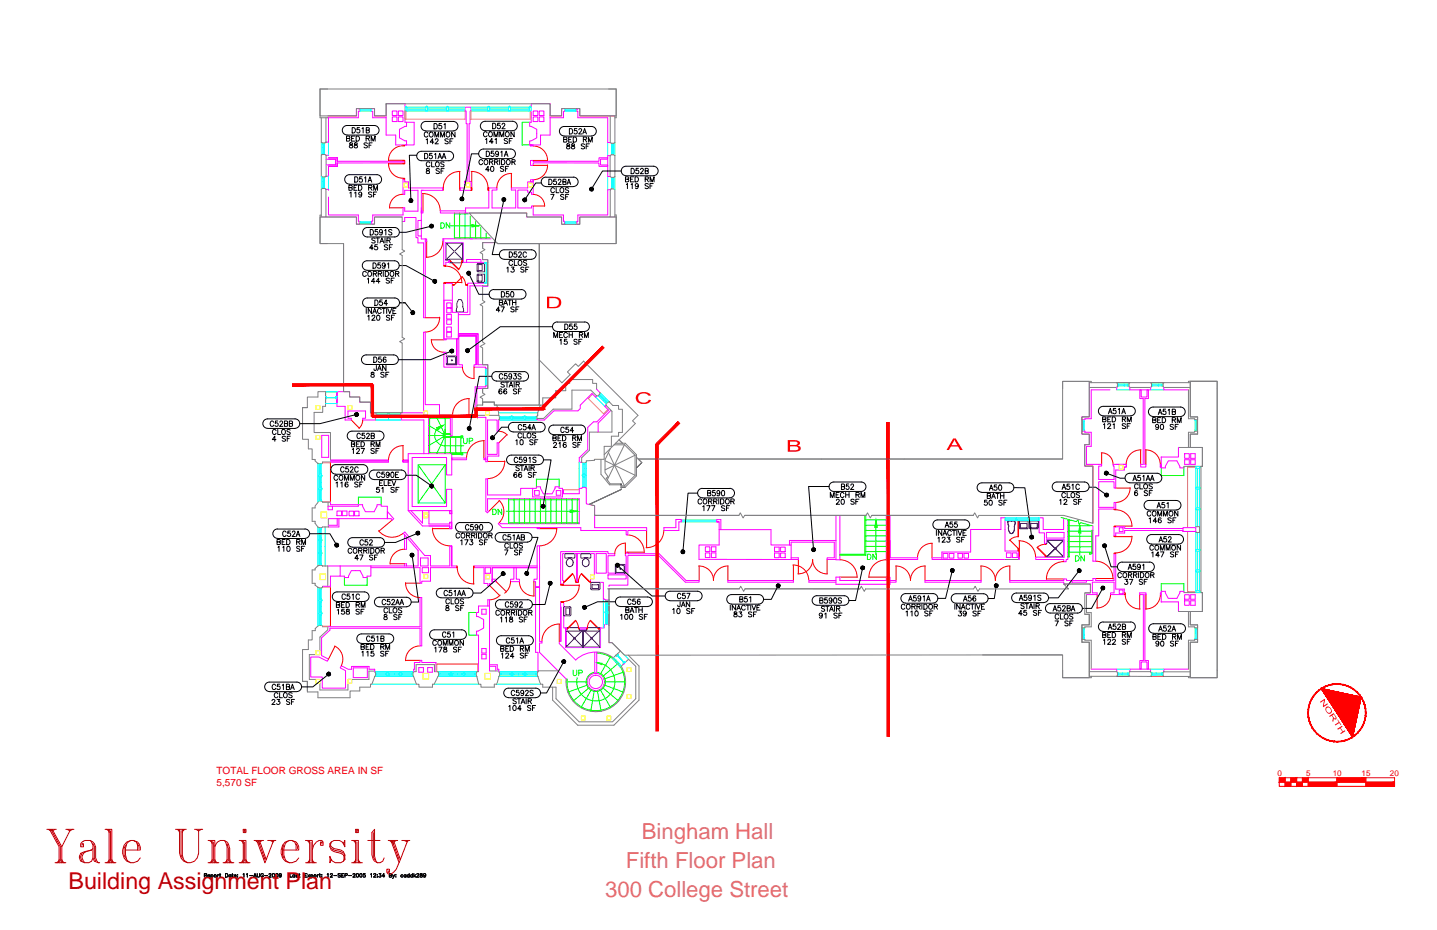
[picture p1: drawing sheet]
<svg xmlns="http://www.w3.org/2000/svg" width="432mm" height="279mm" viewBox="0 0 432 279" stroke-linecap="round" stroke-linejoin="round" font-family="sans-serif">
<defs><g id="words">
<text font-size="7" fill="#b80000" x="20.6" y="266.9">Building Assignment Plan</text>
<g font-size="6.6" fill="#dd6e6e">
<text x="192.9" y="252">Bingham Hall</text>
<text x="188.1" y="260.7">Fifth Floor Plan</text>
<text x="181.8" y="269.4">300 College Street</text>
</g>
<g font-size="3" fill="#f00">
<text x="65.1" y="232.6">TOTAL FLOOR GROSS AREA IN SF</text>
<text x="65.1" y="236.2">5,570 SF</text>
</g>
<g font-size="2.4" fill="#f00">
<text x="383.9" y="233.1">0</text>
<text x="392.5" y="233.2">5</text>
<text x="400.5" y="233.1">10</text>
<text x="409.1" y="233.1">15</text>
<text x="417.6" y="233.1">20</text>
</g>
</g></defs>
<!-- layer: A-ROOF -->
<g fill="none" stroke="#808080" stroke-width=".3">
<path d="M96.2 26.7h89v8.1h-11v-2.2h-5.4v2.2h-3.5v-3.6h-49.3v3.6h-3.4v-2.2h-5.5v2.2h-10.9zM103.2 73.2v44.5M120.8 76.7l-.7-.4 1.5-.9-.8-.4v-9.8h-8.2v2.1h-5.5v-2.1h-10.9v8h7v44.5h1.9v1.6h3v1.5h3.2v3.2h9.5v-20.9l-.7-.5 1.5-.8-.8-.5M141 64h17.3v1.2h10.5v2.2h5.4v-2.2h11v8h-35.7zM145 72.9v1.7l.7 .4-1.4 .9 .7 .4v1.7M145 74.6v-1.7h4.3l.2 .3h12.5v48.5h-13.5v-.9h-3.5M149.5 73.2h33.4M162 73.2v48.5M145 85.9v4.3l.7 .5-1.4 .9 .7 .4v10.8l.7 .4-1.4 .9 .7 .4v5.1M145 116.7v1.4l.7 .4-1.4 .8 .7 .5v1.9M162 108.1l6.9 6.9 2.4-2.4-.8-.9 2.5-2.4 .8 .8 1.6-1.6 16.3 16.3-1.6 1.6 .8 .8-9.3 9.4M327.9 115v-.4h-8.6v2.2"/>
<path d="M335.6 115h3.9M345.8 115h3.9M357.1 115v-.5h8.6v86.9M357.7 114.5h8v89.1h-8v-10.7h2.2v-5.2h-2.2v-4h3.6v-5.7h-.4v-37.9h.4v-5.7h-3.6v-4h2.2v-5.1h-2.2zM180.6 138v4.5l2.6 3.2h3.4v.7M181.8 138.4l9 4.4M182.8 136l4.8 10M183.4 134.7l-1.6 3.4v3.8l.9 1.3-.6 .5 1.2 1.7h3.3M184.5 133.6h3.1l3.2 3.2M184.9 133.2h3l3.3 3.4v6.4M186 132.2l1.1 1M187.6 133.6l-5.1 10.6"/>
<path d="M190.8 136.8l-9 4.4M190.8 136.8v6M191.2 137.4l1.7 1.6M191.8 137.9h127.5M325.1 126.1v3.4M359.7 126.4v3M178.7 154.8h43.3l.4-.7 .9 1.5 .5-.8h36.4l.5-.7 .8 1.5 .4-.8h30.5l.5-.7 .8 1.5 .5-.8M186.6 146h1M190.8 142.8l-3.2 3.2M182.6 176.9h39.6l.4-.8 .9 1.6 .4-.8h34.5l.4-.8 .9 1.6 .4-.8M292.6 176.9l.4-.8 .9 1.6 .4-.8M183 180v7.8"/>
<path d="M188.8 196.8l3.2 3.3v10.2l-7.5 7.6h-10.9l-7.5-7.6v-3.9M295.3 196.8h23.9M325.1 188.6v3.5M112.6 203.2h11.7M149.9 203.2h11.7M319.3 201.4v2.2h8.6v-.4M335.6 203.2h3.9M345.8 203.2h3.9M365.7 201.3v2.3h-8.6v-.4"/>
</g>
<!-- layer: A-DOOR -->
<g fill="none" stroke="#f00" stroke-width=".3">
<path d="M116.7 49.1a4.3 4.3 0 0 0 4.4 4.4M116.8 48.2h4.3M116.8 49.2h4.3M121.1 43.8a4.3 4.3 0 0 0-4.4 4.5M121.1 58.4a4 4 0 0 0-4.1 4.1M121.1 53.8v-.2h.5v.2M121.1 48.5v-.3h.5v.3M121.1 48.9v.3h.5v-.3M121.1 43.5v.3h.5v-.3M126.9 58.2a5.2 5.2 0 0 1 5.4 5.1M127.1 58.2v5.2M133 56.5h.2v.7h-.2"/>
<path d="M138.1 51.5v4.9M138.2 51.5a4.9 4.9 0 0 0-5 4.9M138.3 56.5h-.2v.7h.2M141.5 56.5h.3v.7h-.3h.3v-.7zM141.6 51.5a4.9 4.9 0 0 1 5 4.9M141.8 51.5v4.9M146.7 56.5h.2h-.2v.7h.2h-.2zM153.7 52.1v4.4M153.8 52.1a4.3 4.3 0 0 0-4.5 4.3M160.2 58.4a3.5 3.5 0 0 1 3.4 3.6M160.2 43.8a4.3 4.3 0 0 1 4.3 4.5M160.2 48.2h4.3"/>
<path d="M160.2 49.7h4.3M164.5 49.5a4.3 4.3 0 0 1-4.3 4.5M117.1 62.4h4M128.2 72.4v4.9M133.1 72.4a4.9 4.9 0 0 1-5.1 4.9M133.4 79.7h.5v.3h-.5zM133.9 80a4.9 4.9 0 0 1 4.9 5M135 78.3l.2 .2zM138.7 78.4l-.2 1.4-.7 1.2M139 78.3h-.3l.3 .2M160.2 61.9h3.5M127.8 95.4h4.3"/>
<path d="M132.1 95.3a4.3 4.3 0 0 1-4.3 4.5M133.4 84.9h.5v.2h-.5zM133.9 84.9h4.9M135.9 85.5l.6 .2zM137.9 80.9l-2.7-2.4 2.6 2.5M138.8 83.1l.8 1.1 .3 1.4M138.9 83.2l-2.4 2.4M140.5 85.5h-.6l.6 .2M129.6 102a3.7 3.7 0 0 0 3.8 3.8M129.7 102.1h3.7M139 110.3a3.5 3.5 0 0 0 3.5 3.4M140.9 119.7v5"/>
<path d="M141 119.7a4.9 4.9 0 0 0-5 4.9M142.4 110.3v3.4M105.6 126.2l2.4 2.4M109 126.2l-.3 1.4-.8 1.1M121.1 133.9v4.3M121.2 133.9a4.3 4.3 0 0 0-4.5 4.3M145.4 132.4v5.2M145.5 132.4a5.2 5.2 0 0 0-5.3 5.2M146.5 138.6h5.2M149.9 129.6l1.4 .3 1.1 .8M151.7 138.5a5.2 5.2 0 0 1-5.2 5.3M152.3 130.6l-2.4 2.4"/>
<path d="M330.9 136a3.5 3.5 0 0 1 3.6 3.5M331 136v3.5M342.8 135.2v4.3M342.9 135.2a4.3 4.3 0 0 0-4.5 4.3M344.2 135.2a4.3 4.3 0 0 1 4.4 4.3M344.3 135.2v4.3M113.8 159.4a5.2 5.2 0 0 0 7.4 .8M117.8 156.2l-3.9 3.4M129.9 158.8h5.3M130 158.6a5.2 5.2 0 0 0 5.1 5.4M150 150.3a4.6 4.6 0 0 1 .1 6.7M150.1 150.4l-3.3 3.3"/>
<path d="M162.1 158.8h5.2M167.3 158.6a5.2 5.2 0 0 1-5.2 5.4M194.3 159.4v5.2M199.5 159.3a5.2 5.2 0 0 1-5.4 5.2M305.9 156.4h.2v4.8h-.2zM334.8 158.3v-.2h.5v.2M334.8 152.9v.2h.5v-.2M335.2 153.1a4.9 4.9 0 0 1 4.9 5.1M335.3 158.1h4.8M335.3 146.6h4.3M339.6 146.5a4.3 4.3 0 0 1-4.4 4.4M117.2 169.4h4.4"/>
<path d="M121.5 165a4.3 4.3 0 0 0-4.3 4.5M121.9 175.1a4.3 4.3 0 0 0 4.3 4.4M121.9 175.2h4.3M137.2 170h.2v.5h-.2M137.4 170.5a4.9 4.9 0 0 0 5 4.9M142.3 170.5v5M142.5 170h-.2v.5h.2M147.1 175.9l3 3M150.3 178.8l-1.5 1-1.7 .4M156.1 174.7a4.3 4.3 0 0 0 4.4 4.4M160.4 174.7v4.4M168.5 175.5h.7v.3h-.7z"/>
<path d="M169.2 175.8h4.9M169.4 174.8v.1M169.5 174.8l2.6-2.4zM172.1 172.4l.7 1.4 .1 1M173.3 174.8l-.3 .1h.4M173.5 174.8l.3 .1h-.5M174.1 175.7a4.9 4.9 0 0 1-4.9 5M174.7 172.4l-.8 1.4-.1 1M174.8 172.3l2.4 2.6zM177.4 174.8h-.1l.1 .1M187.9 163.2v3.2M188 163.2a3.2 3.2 0 0 0-3.3 3.1"/>
<path d="M188.4 160.7a5.2 5.2 0 0 1 5.2 5.3M188.4 165.9h5.2M210.1 170.1v4.3M218.7 170.1v4.3M218.8 170a4.3 4.3 0 0 0-4.4 4.4 4.3 4.3 0 0 0-4.5-4.4M238.2 169.7a4.6 4.6 0 0 1 4.8 4.7M238.4 169.8v4.6M239.9 168.1v4.3M244.2 168.1a4.3 4.3 0 0 0 4.4 4.3M244.2 168.1a4.3 4.3 0 0 1-4.5 4.3M248.5 168.1v4.3M252.4 168.2a5.2 5.2 0 0 1 5.1 5.3"/>
<path d="M252.4 173.4h5.1M261.1 173.4h5.2M266.3 168.2a5.2 5.2 0 0 0-5.2 5.3M269.3 170.1v4.3M277.9 170.1v4.3M278.1 170a4.3 4.3 0 0 0-4.5 4.4 4.3 4.3 0 0 0-4.5-4.4M280.1 163.3v4.3M280.2 163.2a4.3 4.3 0 0 0-4.5 4.4M294.6 170a4.3 4.3 0 0 1 4.5 4.4M294.8 170.1v4.3M303.4 170.1v4.3M303.4 162.2l2.5 2.5"/>
<path d="M303.5 170a4.3 4.3 0 0 0-4.4 4.4M305.9 165.6v-.9h.2v.9M306.1 161.2l-1.6 .3-1.2 .9M306.1 162.5a4.9 4.9 0 0 1 5.1 4.9M306.3 162.5v4.9M311.6 164.5l2.5 2.5M311.8 164.4l2.5 2.5-.2 .1M314.1 163.5l-1.3 .3-1.2 .7M314.1 163.3v.3l.2-.3M314.1 167l.2 .3zM314.4 173.9h5.2M319.6 168.7a5.2 5.2 0 0 0-5.2 5.4"/>
<path d="M329.2 168.6a5.2 5.2 0 0 1 5.2 5.3M329.3 173.8h5.2M329.7 178.6v4.1M333.7 178.6a4 4 0 0 1-4.2 4.1M334.8 166.4v-.3h.5v.3M334.8 161v.2h.5v-.2M335.3 161.2h4.8M337.8 178.1h.3v.5h-.3M338.1 178.6a4.3 4.3 0 0 0 4.5 4.3M340.1 161.1a4.9 4.9 0 0 1-4.9 5M342.5 178.6v4.4M344.4 178.6v4.4"/>
<path d="M348.7 178.6a4.3 4.3 0 0 1-4.5 4.3M100.5 194.1a4.3 4.3 0 0 1 2.1 5.9M100.7 194.2l-2 3.8M121.9 198.4h4.3M126.2 194a4.3 4.3 0 0 0-4.3 4.5M168 187.5v5.2M168.2 187.5a5.2 5.2 0 0 0-5.4 5.2M168.6 180.7h.7v.3h-.7zM170.1 188.9h.3l-.3 .1M172.9 186.4l.7 1.1 .2 1.4M172.9 186.4l-2.5 2.5 2.6-2.4M174.1 188.9h-.2l.2 .1"/>
<path d="M176.3 188.9h.2l-.2 .1M177.4 186.5l2.5 2.4-2.5-2.5-.7 1.1-.2 1.4M180.2 188.9h-.3l.3 .1"/>
</g>
<!-- layer: A-WALL-INT -->
<g fill="none" stroke="#f0f" stroke-width=".3">
<path d="M98.5 34.8h8.6v-2.2h.8v.9h-.2v1.9h-9.2M98.7 35.4v7.3h-.7M116 34.8h-3.4v-2.2h-.9v.9h.3v1.9h4.1M117.9 35.1h1.4v1.4h-1.4zM117.9 33.3h1.4v1.4h-1.4zM119.7 33.3h1.4v1.4h-1.4zM119.7 35.1h1.4v1.4h-1.4zM122.2 36.7h2.2v6.8h-2.2v-1.2h-.5l-1.7-.9v-2.6l1.7-.8h.5zM122.2 36.7h-.5v-5.5h-5.7v9.4h2.9v2.9h3.3M139.8 32.2h1.7v1.1h-.2v3.9h-.3v17.3h.5v2.7h-3.2v-.7h1.3v-2.1h.8v-17.2h-.3v-3.9h-.3zM160.2 35.1h1.4v1.4h-1.4zM160.2 33.3h1.4v1.4h-1.4z"/>
<path d="M162 33.3h1.4v1.4h-1.4zM162 35.1h1.4v1.4h-1.4zM165.3 34.8h3.5v-2.2h.8l.1 .9h-.4v1.9h-4M184.8 34.8h-10.6v-2.2h-.8v.9h.2v1.9h9v7.4h.7M98 56.9h.7v.3M98 47.8h2.9v1.8h-2.9M98 46.6h.7M98.7 59.2v5.4h9v1.8h.2v.9h-.8v-2.1h-10.6M98.7 50v2.9h-.7M98.7 50h2.6v-1v1zM98.7 47.8h2.2v1.8h-2.2M98.7 47.4h2.6"/>
<path d="M101.3 48.5v-1.1v1.1h20.3v.4l-20.3 .1M121.6 48.5v.4M159.2 43.5v-1.2h.4l1.7-.9v-2.6l-1.7-.8h-.4v-1.3h.4v-5.5h5.7v9.4h-2.9v2.9h-3.2h.4M159.4 48.2h.8v.3h19.8v-1.1h2.6v.4h-2.1v1.8h2.1v.4h-2.6v-1l-19.8-.1v.8h-.8zM159.4 54h.8v.6h-.8zM159.4 43.5h.8v.3h-.8zM159.8 54.6h-1.2v1.9h-4.9v.6h1.3v5.4M160.2 54v4.4h-.5v-.6h-1.1v-.7h-3v5.4h4.1v-.6h.5v2.7h9.1v1.9h.4l-.1 .9h-.8v-2.2h-10.5v-1.2h-18.4M182.6 47.8v5.2h.7M183.3 57h-.7v7.6h-9v1.9h-.2v.9h.8v-2.2h10.6M183.3 46.8h-.7v.8M120.8 65.2h-8.2v2.1h-.9v-.9h.3v-1.8h9.1v-2.2h.5v1h4v-6.2h-4v1.2h-.5v-4.6h.5v.8h1.2v1.9h10.2v.7h-6.4v13.7"/>
<path d="M126.6 66.2h-1v4.7h1v.9h1.2v23.6h-.5v-22.4h-1.7v-1.6h-.6v-6.1h-3.4v1.2h-.8M126.6 62.5v1.5v-.6h.5v.6h-.5M127.8 71.8h.4v.6h-.4M133.3 71.7v8h.7v-.9h1v-.8M133.9 78.1v-5.2h5.3v5.9M134.9 78.1v.7M139 78.8h6.7M139.9 63.4h-7.6v.6h7.6M140.2 78.8v-.8h4.3v.8M145 78h1.6v.8M145 72.9h3.7M147.6 71.7h-14.5v.8"/>
<path d="M147.9 62.5v-5.4h1.4v-.6h-2.4v6h-7v1.5M134.2 98.2h1.4v1.4h-1.4zM134.2 96.1h1.4v1.3h-1.4zM134.2 91h1.4v1.4h-1.4zM134.2 92.6h1.4v1.4h-1.4zM134.2 94.5h1.4v1.3h-1.4zM134.2 99.9h1.4v1.3h-1.4zM135.8 90.2h-2.4v11.6M137.7 93.9v7.9M145 85.9h-3.8v8.6h-3.5M145.7 85.1h-5.2v8.7h-4.6v-8.7h-2.5v17h.7v-.3M146.6 85.1v.9h-1.6"/>
<path d="M101.2 119.9h.1M101.2 117.7h3.9v1.6h3v1.5h3.2v3.2h1.5l.3 .3-.3 1.9h-3.8v-.5h.8v-2.2h-5.3v2.2h1.1v.5h-1.9v-4.1h-2.5zM133.4 101.8h4.3M137.7 100.3h5.9h-5.9v1.5M137.9 100.9h5.2h-5.2v8.7h1.1v.7h-5.6v-4.5h.7v3.8h3.2v-7.8v7.8M143.1 100.9h.1M143.6 100.3v9.3h3v1h-.7v-.3h-3.5v-.7h.7v-8.7v8.7M179.3 119l-.3 .3-1.1-1.1-3.5 3.5v1.1l-.7 .6h-7.3l-2.8 2.8h-2.1l-.2-.5M179.3 116.9l1 1.1M327.3 115v10.3h-2.2v.8h.9v-.3h1.9v-8.7h5.6M335.6 116.4v.7M339.5 116.4v.7h6.3v-.7"/>
<path d="M342.5 117.1h.4v2.2h1.8v-2.2h.4v2.6h-1.1v19.8h.3v.8h-1.5v-.8h.7v-19.8h-1zM349.7 116.4v.7h7.4M96.7 130.8h2v6.6h-2zM99.3 138.2h17.4v.6h-17.4h17.4v-.6zM122.7 136.3h13v6.4h-1.5v-5.3h-10.3v14.8h10.3v-5.2h1.5v6.4h-13zM122.7 138.2h-1.6h1.6v.6h-1.6v-.6v.6h1.6M127.3 124v-24.2h.5v21.8h4.3v3.1h3.9l-.2 6.3h-.5v-5.6h-6.5v10.9M127.4 124h-6.8l-.2 .3 .2 1.9h6.8v10.1M135.7 137.6h4.5v.5h-4.5zM143.3 121.7v-5h3.3v-.8h-.7v.3h-3.1v8.5h-1.9v.7h5.1v13.3h.5v-1.7h3.4v-4h-.5v3.5h-2.9v-10.3h2.9v3.4h.5l-.1-3.4M145.4 137.6h.6v.5h-.6zM174 138.9h.7"/>
<path d="M182.1 121.8l-.3 .3 1.1 1.1-3.5 3.5h-1.1l-1.7 1.7v6.7l-2.5 2.4v1.4M182.1 121.7v.1M183.6 123.3l-3.9 3.8v2.7M338.4 139.5v.8h-.6v.9h-2.5v5.4h-.5v-1.9h-4.7v7.7h4.7v-1.5h.5v2h-5.2v8.1h-.8v7.6h-.9v-10.6M338.4 139.5h-3.9v.5h.3v4h-4.7v-4h.9v-.5h-4.5v-5.4h1.4v-4.2h-1.9v-.4h-.9v.9h2.2v3.2h-1.3v6.4h2.4v17.2M338.4 139.5v.8h-.6M348.6 139.5h.3v.8h-.3zM348.9 137.3v3.3h1.3v-.5l.9-1.6h2.5l.9 1.6v.5h1.3M354.1 134.4v2.9h-5.2M356 136.3h1.4v1.4h-1.4zM356 138.1h1.4v1.4h-1.4zM357.8 136.3h1.3v1.4h-1.3z"/>
<path d="M357.8 138.1h1.3v1.4h-1.3zM99.3 150.9v.7h8.4M99.9 152.1v1h-1.3v-1h9.1v-.5h1.3v.5l.8 1.6h2.6l.9-1.6v-.5h1.2v.5h1.9v3.8M101.2 153.5h1.4v1.4h-1.4zM101.3 155.8v2h-2.6M101.8 155.8v2.5h-3.1M102.9 153.5h1.4v1.4h-1.4zM104.9 153.6h1.4v1.4h-1.4zM106.5 153.6h1.4v1.4h-1.4zM116.4 153.7l1.9 2.2-.5 .3-.3-.4h-18.8M116.4 153.7v2.1M122.7 153.4l4.2 4.6h8.3"/>
<path d="M123.5 153.4l3.4 3.8v-3.8M128.9 153.4v4h6.3v-.5h.5v-3.5M135.2 158v.8h.5h-.5zM135.2 153.4h.5v.9h-.5zM135.2 153.4v.9M135.7 156.9v1.9M160 146.7h-3.6v2h-9.9v-4.8h-.5v9.7l.5 .5 .3-.4-.3-.3v-3.6h27.6v7.5h-23.7l-.3-.3-.4 .3 1.2 1.2h23.6v.9h13.7v1.3h.5v-1.3h5.6v-.9h-15.6v-6.6l-2.5-.5v-4.7l-.3-.2h-.9l-.2 .2h-.8M160 146.7h1.2v-.5h1.2v.5l.9 1.7h2.6l.9-1.7v-.5h1.2v.5h1v2.6h-9zM160.6 147.4h1.4v1.4h-1.4zM161.5 158.5l-.1 .2M161.9 158.5l-.3 .3M162.1 158.5h-.7v.3h.7v-.3l-.2 .3"/>
<path d="M167.2 147.4h1.3v1.4h-1.3zM174.1 146.7v1.6h-4.8v-1.2h-.3M204.7 156.1v.7h-.7v2.6h-4.5v-.9h3.6v-2.4h1.6v.4M215.3 156.1h1.3v3M215.4 156.2v.6M215.9 156.8h-.5h.7v6.9h-6.1v4.3l27.7 .1M216.1 159.1h15.6v4.6h5.5M251.2 154.8v13.3M252.4 154.8v13.4l-3.9-.1v-.5h2.2v-4.7h-13v.8M266.3 154.8v13.4l9.4-.1v-.5h-8.3v-12.8M302 156.4v9.2h4.1v1.8M302 155.6h-1.2v3.5h-9.1v6.7h-8.7v2.3"/>
<path d="M312.2 155.6h1.3v3.5h6.1M312.2 156.4v3.7h1.6v3.2h.6v-1.1h5.3v5.3l-5.9-.1M313.5 159.1h6.1M314.4 160h5.3v1.7h-5.3zM319.6 155.6v3.5M320.9 159.5v8.6h-.5v.7h-.8v-.7h-8.4v-.7l2.6-.1M320.9 156v3.9M335.3 158v.3M336.3 158.6h1.2v1.1h-1.2zM348.9 140.1v.5M355.4 159.4l.1 .3h3.8M355.5 158.8h-17.5v-.5h-3.2v2.7h.5v-.9h2.6v-.7h17.6"/>
<path d="M355.5 158.5h3.8v1.2h-3.8zM102.2 170v3.1h-2.9v3h-2.4M111.4 170v3.1h-1.1v.4h-1.2v-.4l-.9-1.7h-2.6l-.9 1.7v.4h-1.2v-.4h-1.3M121.6 160.6v4.4h.6v-3.7M121.6 170.1v-.7h.6v.7M126.4 167.6h2.2v2.4h-2.2zM126.9 170.5h1.9v1.6h-1.9zM135.2 164h.5v6v-6h-.5v6h-5.8v-3.1h-1.8l-5.9-7.1-.5 .4 4.4 5.2v4.6h-27.1M135.7 170h1.5v.5h-7.8v4.1h-2.7v.6h-.5v-4.7h-14.8M145.8 170.5h1.6v1.7h-1.6zM147.9 174h1.2v.7h-1.2zM147.9 170.5h13.5"/>
<path d="M147.9 170.5v4.8M154.4 170.5v3.5h-1v.7h2.7v-.7h-1v-3.5M160.9 176.4v19.6h.8v5.8M161.4 170h-18.9v.5h2.9v4.8h1.2v.6h.5v-.6h.8v-4.8M161.4 164h.7v12.4h-1.2v-1.7h-.5v-.7h1zM162.1 170v.9M162.2 176.4h-1.3h1.2v16.3h.8v.5h-.8v2.8l8.1 8M173.3 166.3v8.5M173.4 166.3v8.6M173.5 174.1v.7M177.4 172.7v2.2h3.9v5.1l.5 .2h.9l.3-.2v-3.1M178.6 172.7v-6.4h-9.5v8.1h.3v1.1h-.9v-9.8h14.2v.7h2v.5h-2v5.3h5.5v-5.3h-.3l.3-1h.5v.5h9.4l8 8h4v.5h-4.2l-8-8h-9.2v8.9h-5.7v.4"/>
<path d="M179.1 166.3h3.1v5.9h-3.1zM182.7 172.7h5.5v1.2h-5.5zM211.9 164.3h1.4v1.4h-1.4zM211.9 166.1h1.4v1.4h-1.4zM213.8 164.3h1.3v1.4h-1.3zM213.8 166.1h1.3v1.4h-1.3zM218.7 174.4h19.7v.5h-19.7zM232.7 166.1h1.4v1.4h-1.4zM232.7 164.4h1.4v1.3h-1.4zM234.6 164.4h1.4v1.3h-1.4zM234.6 166.1h1.4v1.4h-1.4zM237.2 163.7h.5v4.4"/>
<path d="M237.7 167.6h2.2v.5h-2.2M251.2 174.4h-8.1v.5h8.1M251.2 173.4h1.2v1h13.9v-1h1.1v2.1h-16.2zM251.2 162.4h-14v1.3M267.4 174.4h1.9v.5h-1.9M277.9 174.4h16.9v.5h-16.9zM283 167.6h-2.9v.5h2.9M283 168.1h23.1M283.4 166.3h1.4v1.4h-1.4zM285.2 166.3h1.4v1.4h-1.4zM287.9 166.3h1.3v1.4h-1.3zM289.7 166.3h1.3v1.4h-1.3z"/>
<path d="M302.4 166.1h1.4v1.4h-1.4zM304.2 166.1h1.4v1.4h-1.4zM306.1 167.4h.3l-.1 .7h-.2zM322.1 174.4h-1.6v-.5h-.9v.5h-16.2v.5h16.2v.6h8v2.6h-1.6M322.1 174.4h4.4v.5h-4.4zM326.5 178.6h3.2v-.5h-1.5v-3.2h6.6v3.2h-1.1v.5h4.4M326.5 174.4h1.9v-.6h.9v.6h5.5v-8h.5v10.6h2.5v1.1M336.3 177.2h1.2v1.2h-1.2zM342.5 178.1h1.9v.5h-.4v19.8h1.1v2.6h-.4v-2.1h-1.8v2.1h-.4v-2.6h1.1v-19.8h-1.1zM348.9 178.1h-.2v.5h.2M348.9 177.7h1.3v.4l.9 1.7h2.5l.9-1.7v-.4h1.3v.3M348.9 177.6v3.3"/>
<path d="M356 178.7h1.4v1.3h-1.4zM357.8 178.7h1.3v1.3h-1.3zM98.5 188.3h27.7v-8.8h.5v14.5h-.5v-5.2h-27.1v.5l-2.5 2.3v5.4l2.1 1-.3 .7-2.6-1.3h-2.4v6h3.4v3.3h7v-5.2l-1.6-.9 .4-.6 2 1.1h1v-.9h5.3v.9h1.7v.7M144.8 196.6h1.3v1.3h-1.3zM144.8 183h1.3v1.5h-1.3zM146 194.8h-1.2v1.4h1.3v-1.4M146.6 182.1v-1.9h.5v21.4M147.1 182.1h-3.3v1.9h-.6v1.2h.5l1.6 .9v2.6l-1.6 .9h-.5v1.2h.6v11M147.1 199.7h2.3v1.4h.5v.7M168.6 182.4l-.1 10.3M170 189.2h.1v-.5h-.1v5.7M174.1 188.7h2.2v.5h-2.2z"/>
<path d="M178.7 196v6.3M179.3 195.9a9 9 0 0 0-6.3 2.4M179.3 196v6.3M181.6 187.8v.9h-1.4v.5h.3v5.3h-10.5v-5.8h-.6v-7.7h-.9v11.7h-.5v.7l5 4.9M181.6 187.8h.1M181.6 187.8l.2-.2 1.2 .2v5.3h.9M187.4 199.5l.1-.1-.1 .1M348.9 180.8h5.2v2.9M356 180.5h1.4v1.3h-1.4zM357.8 180.5h1.3v1.3h-1.3zM106.2 200.6h4.2v3h-4.2zM124.3 201.8v-.7h.2v-2.1h1.7v-.6h.5v.6h4.3v2.8"/>
<path d="M125.8 200.6h1.4v1.4h-1.4zM128.5 200.6h1.4v1.4h-1.4zM147.1 200.2h1.9v1.4M327.9 201h7.7v.8M345.7 201.7v-.7h-6.2v.8M357.1 201h-7.4v.7"/>
<circle cx="179" cy="204.9" r="2.6"/>
<circle cx="179" cy="204.9" r="2.01"/>
</g>
<!-- layer: A-WALL-EXTR -->
<g fill="none" stroke="#808080" stroke-width=".3">
<path d="M96.5 35.4v7.3l.3 .3h.9l.2-.3M97.9 35.4v7.3M98.5 26.7h-2.3v8.7h2.3M182.9 26.7h2.3v8.7h-.4M183.4 34.8v8M184.8 34.8v8l-.3 .2h-.9l-.2-.2M97.9 46.6l-.2-.2-1.2 .2v6.4l1.2 .2 .2-.3M97.9 56.9l-.2-.3h-.9l-.3 .2v8.4M97.9 56.9v8.3M97.9 56.9h.1M97.9 46.6h.1M98 52.9h.1"/>
<path d="M98 42.7h.1M98 46.7v6.2M183.3 57h.1M183.3 46.8v6.2l.3 .3h.9l.3-.2v-6.4l-.3-.2h-.9l-.2 .3M183.3 46.8h.1M183.3 42.8h.1M96.5 64.6h-.3v8.6h2.3M183.4 65.2v-8.2l.2-.2h.9l.3 .2v8.2M184.8 64.6h.4v8.6h-2.3M97.8 119.9h.1M179.3 116.9v-1.7h-1.2v-1.2h-6.9v1.2h-1.2v2.2h-3v2.1h-3.9v2.2h-.7l-.8 2.3-.3 1.7h2.1l2.8-2.8h5.7v-5.7h5.6l1.8 1.8M180.3 118v.3l-.5 .6-.5 .1"/>
<path d="M180.3 118v.1M327.3 115h8.3l.2 .2v.9l-.2 .3h-8.3M339.5 116.4h.1M339.5 116.4l-.3-.3v-.9l.3-.2h6.3l.2 .2v.9l-.2 .3h-6.3M349.7 116.4h.1M349.7 116.4l-.2-.3v-.9l.2-.2h8v10.3h2.2v.8h-.9v-.3h-1.9v-8.7M349.7 116.4h8M90.9 122.5h1.5h-1.5v9.5h1.8v2.9h1.1v3.1h.9v.5l.9 .8h1.1l.2-.5h2.4M92.4 122.5v-3.2h3.1v-1.6h2.3v4.4h-.8v1.8h-2.6v6h4.9v8.3M143.3 121.7h1.7v-.9h3.5v.9h.8l.5 3.1h-6.5zM149.8 124.8l.3 .2v.9l-.3 .3M174.7 138.9h.1"/>
<path d="M182.1 121.4l.6-.6h.4l1 1h1.8v1.2h1.1v6.9h-1.1v1.1h-2.2v3.1h-2.1v3.9h-3v.3l-2.4 .2v.4l-.3 .2h-.9l-.2-.2v-1.4l2.3-2.2v-5.5h6.8v-6.2l-1.8-1.9zM183.1 120.7l-.1 .1M354.1 134.4h7.2v5.7h-5.5v.5M357.1 134.4v-4.5h1.8v-.4h1v.9h-2.2v4M95.5 150.7l.3-.2h.9l.2 .4h2.4M95.6 150.9l-.9 1.1v.6h-.9v4h.9a2.73 2.73 0 0 0 1.1 2h.9l.2-.3h1.8v-2.5M98.6 150.9v1.2M359.3 158.2h1.2v1.8h-1.2v-.3M96.9 170l-.2-.2h-.9l-1.1 1v.4h-.9v4h.9v.6l1.1 .8h.9l.2-.5M97 170h1.5v6.1M302 168.1h4.1M326.5 178.6v5.5h1.4v4.2h-1.9v.3h-.9v-.9h2.2v-3.1h-1.3"/>
<path d="M355.8 178h5.5v5.7h-7.2M125 199.7h5.5v2.1h1.1l.2 .3v.9l-1.3 2.6h-.6v.8h-4v-.8h-.8l-1-2.6v-.9l.2-.3h.7zM179.3 195.9l2.3 .4 2.7 1.3M183.9 193.1l2.5 2.5-2.1 2M185.1 196.9l-.1 .1M357.1 183.7v4.6h1.8v.3h1v-.9h-2.2v-4M92.4 204.7h-1.5h1.5M94.9 204.1h-2v-7.4h3.2v-5.3l2.4-2.2v-.9h-1.6l-.2-.4-1.2 .2-.8 .7v.7h-.9v2.8h-1.1v2.8h-1.8v9.6M112.6 201.6h-1.7v2.5h-6.4v3.2h-8.4v-2M112.6 201.8l.2 .3v.9l-.2 .2M112.6 203.2l-.9 2.4h-.4v.8h-3.2v1.2h-2.9v2h-9.7v-1.7h-3.1v-3.2v2.9M112.6 203.2h.1"/>
<path d="M143.8 201.8h-.5l-.2 .3v.9l.7 2.6h.7v.8h4v-.8h.8l.8-2.6v-1l-.2-.2M147.1 201.6h2.8M161.7 201.5h6M186.6 200.2l2.3-2.1 2.1 2.1v9.7l-6.9 7h-10.1l-6.9-7v-3.5h-4v-.8h-.7l-1-2.6v-1l.3-.2M186.6 200.1a9 9 0 0 1-5.5 13.5 9 9 0 0 1-11-9.6M327.9 201v-8.7h-1.9v-.2h-.9v.8h2.2v10.3h8.3l.2-.3v-.9l-.2-.2h-8.3M345.7 201.8h-6.2l-.3 .2v.9l.3 .3h6.3M345.7 201.8l.3 .2v.9l-.2 .3M345.7 201.7h.1M349.7 201.8h8M349.7 201.8l-.3 .2v.9l.3 .3M349.7 201.7v.1"/>
<path d="M357.1 201v-8.7h1.9v-.2h.9v.8h-2.2v10.3h-11.9"/>
</g>
<!-- layer: A-FLOR-STRS -->
<g fill="none" stroke="#0f0" stroke-width=".3">
<path d="M159.2 36.7h-2.3v6.8h2.3M132.4 67h.6a.85 .85 0 0 1 .6 .8 .85 .85 0 0 1-.6 .8h-.5zM135.2 66.9v1.6l-1.1-1.6v1.7M136.6 64v7.6M136.6 71.4h10.7M136.6 64.3h4.1M138.1 64v7.6M139.7 64v7.6M141.3 64.9v6.7M142.9 66.6v5M144.5 68.4v3.2M146.1 70v1.6"/>
<path d="M125.6 139.6h8.2v11.5h-8.2zM125.6 139.6l8.2 11.5M128.8 127.8l4.4 2.6M128.8 130.8h4.5M131.2 125.4l2.3 4.7M133.2 131h.6v.6h-.6zM133.2 130.1h.6v.6h-.6zM133.2 131.3l-4.4 2.6M133.3 127.7a3.1 3.1 0 0 0-2.7 3.4 3.1 3.1 0 0 0 3.1 2.8M133.3 130.7v.3M133.5 131.6l-2.3 4.7M133.6 130.7v.3"/>
<path d="M133.8 131.4h4.7v4.9h-2.8M133.8 125.4v4.7M133.8 131.6v4.7M133.8 133.9h5.5M133.8 131.1h4.7M133.8 130.3h1.5M133.8 130.5h1.5M133.8 139.6l-8.2 11.5M135.3 131.4v4.9M135.3 125.7h-6.2v10.3h11.1M135.7 136.5h2.8M136.9 131.4v4.9"/>
<path d="M138.5 136.1h.6v.6h-.6zM138.5 131h.6v.6h-.6zM139.3 131.7v1.4l.5 .2 .5-.2 .1-1.4M141 132.5l1-.1 .1-.5-.4-.3h-.7v1.7M107.7 151.6v-2.3h6.8v2.3M148 153h.6a.85 .85 0 0 1 .6 .8 .85 .85 0 0 1-.6 .8h-.5zM150.7 152.9l.1 1.6-1.2-1.6 .1 1.7M152.9 150.1h21.2M152.9 157.1h21.2M152.9 149.8v7.5M154.5 149.8v7.5M156 149.8v7.5"/>
<path d="M157.6 149.8v7.5M159.2 149.8v7.5M160.8 149.8v7.5M161.2 146.2v-2.2h6.8v2.2M162.4 149.8v7.5M164 149.8v7.5M165.6 149.8v7.5M167.2 149.8v7.5M168.7 149.8v7.5M170.3 149.8v7.5M171.9 149.8v7.5M173.5 149.8v7.5"/>
<path d="M259.9 154.8v11.7h-7.6M260.2 154.8v12h-7.9M260.2 157.8h6.1M260.2 159.4h6.1M260.2 156.2h6.1M318.8 155.5l4.6 1.2 .5-.5 .4 1.4 .5-.6 3.6 1M320.9 159.5h.2M320.9 157.9h.2M320.9 156.4h.2M321.1 156.1v11h-.2M321.3 156.1v11.2h-.4M321.3 159.5h6.8"/>
<path d="M321.3 157.9h6.3M321.3 156.4h.9M328.4 159.2h-.3l-.1 6.9M328.4 159.5l-.1 6.8h-.3M348.9 140.6v2.3h6.9v-2.3M103.5 173.5v2.3h6.8v-2.3M260.2 161h6.1M260.2 162.5h6.1M260.2 164.2h6.1M260.2 165.7h6.1M260.6 166.5h.6a.85 .85 0 0 1 .5 .8 .85 .85 0 0 1-.5 .8h-.6zM263.3 166.5v1.6l-1-1.6v1.6"/>
<path d="M320.9 165.9h6.7M320.9 164.3h7.2M320.9 162.7h7.2M320.9 161.1h7.2M323.2 166.9h.5a.85 .85 0 0 1 .6 .9 .85 .85 0 0 1-.6 .8h-.5zM325.9 166.9v1.7l-1.1-1.7v1.7M327.4 165.9h.6v.5h-.6zM348.9 177.7v-2.3h6.9v2.3M143.2 184h-2.3v6.8h2.3M179.3 196.2a8.7 8.7 0 0 1 8.4 9.1 8.7 8.7 0 0 1-9.3 8.2 8.7 8.7 0 0 1-8-9.5M183.5 197.2l-3.2 5.5M185.9 199.2l-4.9 4.1"/>
<path d="M170.1 204.9h6.4M172.2 201.3v1.2l.5 .5 .3-.1 .3-.4v-1.2M173.9 202.2l.9-.1 .1-.6-1-.2v1.7M176.6 205.8l-6 2.2M177.1 206.6l-4.9 4M177.7 207.1l-3.1 5.5M178.6 207.5l-1.1 6.2M179.3 202a2.9 2.9 0 0 1 2.2 4.4 2.9 2.9 0 0 1-4.9 0 2.9 2.9 0 0 1 2.1-4.4M179.5 207.5l1.1 6.2M180.3 207.1l3.2 5.5M181 206.6l4.9 4M181.5 205.8l5.9 2.2"/>
<path d="M181.6 204.9h6.4M187.5 201.9l-6 2.1"/>
</g>
<!-- layer: A-COLS -->
<g fill="none" stroke="#ff0" stroke-width=".3">
<path d="M121.4 55h1.1v1.2h-1.1zM140.1 55h1.1v1.2h-1.1zM158.8 55h1.2v1.2h-1.2zM94.9 121.9h1.2v1.1h-1.2zM95 130.8h1.1v1.2h-1.1zM104.5 121.9h1.2v1.1h-1.2zM127.3 123.5h1.2v1.2h-1.2zM145.9 123.5h1.2v1.2h-1.2zM336.3 139.8h1.2v1.2h-1.2zM96.4 153.8h1.8v1.8h-1.8zM127.4 154.4h1.1v1.2h-1.1zM127.4 154.1h1.1v1.2h-1.1h1.1v-1.2h-1.1v1.2z"/>
<path d="M96.1 172.4h1.7v1.7h-1.7zM127.4 172.6h1.1v1.2h-1.1zM146 172.7h1.1v1.2h-1.1zM177.4 172.7h1.2v1.2h-1.2zM94.9 195.5h1.2v1.2h-1.2zM94.9 204.1h1.2v1.2h-1.2zM104.5 204.1h1.2v1.2h-1.2zM127.1 202.3h1.7v1.7h-1.7zM145.7 202.3h1.7v1.7h-1.7zM167.5 204.1h1.1v1.2h-1.1zM174.7 215.1h1.1v1.2h-1.1zM182.4 215.1h1.1v1.2h-1.1z"/>
<path d="M188.4 208.7h1.2v1.1h-1.2zM188.4 200.6h1.2v1.1h-1.2z"/>
</g>
<!-- layer: A-FURN -->
<path d="M99.3 138.8v12.1M99.3 176.1v12.2M131 199.5h12.8" fill="none" stroke="#f00" stroke-width=".3"/>
<!-- layer: A-GLAZ -->
<g fill="none" stroke="#0ff" stroke-width=".3">
<path d="M107.9 33.3h.3M107.9 32.8h.3M108.2 33h3.2M111.4 32.8v.5h.3M111.7 32.8h-3.5v.5h3.2M121.7 33.3h18.1M121.9 31.9h.3l.1 .3v1.1h-.6zM122.3 32.8h5.7M122.3 32.2h5.7M128.1 31.9h.3l.1 .3v1.1h-.5zM128.1 31.9h.3M128.5 32.8h5.6"/>
<path d="M128.5 32.2h5.6M134.3 31.9h.3l.1 .3v1.1h-.6zM134.7 32.8h5.1M134.7 32.2h5.1M141.5 33.3h18.1M141.5 32.8h5.1M141.5 32.2h5.1M146.7 31.9h.3l.1 .3v1.1h-.5zM147.2 32.8h5.6M147.2 32.2h5.6M152.9 31.9h.3l.2 .3v1.1h-.6zM152.9 31.9h.3"/>
<path d="M153.4 32.8h5.6M153.4 32.2h5.6M159 32.2l.2-.3h.3l.1 .3M159 32.2v1.1M159.2 31.9h.3l.1 .3v1.1h-.6zM169.6 32.8h.3v.6M169.9 32.8h3.2v.6h-3.5M169.9 33.1h3.2M173.1 32.8h.3M173.1 33.4h.3M96.5 42.7v3.9M96.5 53v3.8"/>
<path d="M97 56.6v-.3h.5v.3M97 53.2v.3h.5M97 46.4v-.3h.5v.3M97 43v.3h.5M97 43.3v2.8M97 53.5v2.8M97.3 53.5v2.8M97.3 43.3v2.8M97.5 43v3.1M97.5 53.2v3.1M98.7 42.7v3.9M98.7 52.9v4"/>
<path d="M182.6 42.8v4M182.6 53v4M183.8 53.3v.3h.5v-.3M183.8 56.5h.5v.3M183.8 46.2h.5v.3M183.8 43v.3h.5v-.3M183.8 43.3v3.2M183.8 53.6v3.2M184.1 53.6v2.9M184.1 43.3v2.9M184.3 43.3v2.9M184.3 53.6v2.9"/>
<path d="M184.8 42.8v3.9M184.8 53.1v3.9M107.9 66.6h3.5M107.9 67.2h.3M108.2 66.6v.6h3.2M108.2 66.9h3.2M111.4 67.2h.3M111.7 66.6h-.3v.6M145.7 78.8h.9v.3h-.9zM145.7 79.1v5.8M146.2 79.1v5.8M146.6 79.1v5.8"/>
<path d="M169.7 66.7h.2M169.7 67.3h.2M169.9 67h3.2M173.1 67.3h.3M173.1 66.7v.6M173.4 66.7h-3.5v.6h3.2M145.7 84.9h.9v.2h-.9zM97.8 119.7h.3h-.3M97.8 117.7h3.4h-3.4M97.8 119.2h.3zM97.8 117.7h3.4M98.1 119.2v.5v-.5"/>
<path d="M98.1 119.5h2.9zM101 119.2v.5v-.5M101 119.2h.2zM101 119.2v.5h.2M101.2 119.7h-.2h.2M145.9 110.6v5.3M146.2 110.6v5.3M146.6 110.6v5.3M179 119.3l2.8 2.8M179.8 118.9l.1 .2M179.9 119.1l2.3 2.2M180.2 118.4l2.2 2.3-.4 .4"/>
<path d="M180.2 118.9l2 2M180.3 118l2.8 2.7M180.4 118.6l-.5 .5M335.6 117.1h3.9M335.8 115.4h3.1M335.8 115.9h3.4M336.1 115.7h2.8M336.1 115.4v.5M339.2 115.4h-.3v.5M345.8 117.1h3.9M346 115.4h.3v.5h-.3M346.3 115.7h2.9"/>
<path d="M346.3 115.4h2.9M346.3 115.9h3.2M349.5 115.4h-.3v.5M95.5 139.1v11.6M96 139.3v.3h.5v-.3M96 139.6v3.1M96.3 139.6v2.8M96.5 139.6v3.1h-.7l-.1 .2 .1 .3h.7M97.8 121.2h3.4M112.8 126.2h3.9M112.8 124h3.9v.2M113.1 124.4h.2"/>
<path d="M113.1 125h.2M113.3 124.4h2.9v.6h-2.9zM113.3 124.7h2.9M116.2 124.4h.3M116.2 125h.3M116.7 125.3v.9h3.9M116.7 124h3.9M117 125v-.7l-.3-.1-.2 .1v.9l.2 .1 .5-.3M117 124.4h3.1M117.2 124.7v-.3v.6M117.2 124.7h2.9M117.2 125h2.9"/>
<path d="M117.2 124.7v.3M120.4 124.4h-.3v.6h.3M149.3 121.7h13.1M149.8 126.2h11.7M149.8 124h11.8M150.1 125.2h.3M150.1 125.8h.3M150.4 125.2h2.8v.6h-2.8zM150.4 125.5h2.8M153.2 125.2h.3M153.2 125.8h.3M154 125.2v.7l-.3 .2-.2-.2v-.9l.2-.1 .5 .3"/>
<path d="M154 125.8h3.4M154.2 125.2v.6v-.3M154.2 125.2h2.9v.6v-.3M154.2 125.5h2.9M154.2 125.2v.3M157.4 125.2h-.3v.3M157.8 125.2l-.2-.3-.2 .1v.9l.2 .2 .2-.2v-.7h.3M157.8 125.8h3.5M158.1 125.2h3.2M158.1 125.5h2.9M158.1 125.2v.6M161 125.2v.6"/>
<path d="M174 138.9v7.8M175.2 139.1v.3h.3M175.5 139.4h.3v3.2M175.5 139.4v2.9M175.8 139.1v.3h-.6v2.9h.6h-.3M176.2 138.9v7.8M182.4 120.7l.2 .2M325.2 126.1v3.2h.6M325.2 129.3v.3M325.5 126.4v2.9M325.8 126.4v3.2M325.8 126.1v.3h-.6"/>
<path d="M359.1 126.1v3.4M359.1 129.3h.6M359.1 126.4h.6M359.4 126.4v2.9M359.7 126.4v3.1M359.7 126.1v.3M95.5 158.4v11.6M96 158.9h.5v2.8h-.5zM96 150.2v-2.9h.5v2.9M96 150.5v-.3h.5v.3M96 143.2v3.4M96 147.1v.2"/>
<path d="M96 158.6v.3M96.3 143.5h-.3h.5M96.3 146.3h.2v.3M96.3 143.5v2.8M96.3 147.3v2.9M96.3 158.9v2.8M96.3 143.5h.2M96.5 147.1l.3-.3-.1-.2h-.9l-.1 .2 .1 .3h.7v.2M96.5 143.5v2.8h-.5h.3M96.5 142.7l.3 .2-.3 .6M96.5 158.6v.3M97.7 158.3v11.7"/>
<path d="M175.2 143l-.3-.2 .1-.2h.9l.2 .2-.2 .2h-.7v.3M175.2 143.3v3.2M175.2 146.2h.6M175.2 143.3h.6M175.5 142.3h-.3v.3M175.5 143.3v2.9M175.8 143v3.5M204.7 156.2h10.7M204.7 156.8h10.6M204.7 156.5h10.7M302 155.6h.2v.8h-.2zM302.2 156h3.1"/>
<path d="M302.2 156.4h9.9M302.2 155.6h9.9M305.3 155.6h.3v.8h-.3zM305.6 156h3M308.6 155.6h.4v.8h-.4zM309 156h3.1M312.1 155.6h.1v.8h-.1zM359.3 152.6h1.2l.2 .1v.3l-1.4 .1zM359.3 146.4h1.2l.2 .1v.3l-1.4 .1zM359.3 140.2h1.2l.2 .1v.3l-1.4 .1zM359.3 140.1v18.4M359.3 159.7v18.3"/>
<path d="M359.9 140.7v5.7M359.9 146.9v5.7M359.9 153.1v5.1M359.9 160v5M360.5 140.7v5.7M360.5 146.9v5.7M360.5 153.1v5.4M360.5 159.7v5.3M360.7 146.5v.3M95.5 176.4v11.7M96 176.9h.5v2.9h-.5zM96 166.7h.5v2.8h-.5z"/>
<path d="M96 161.7v.3M96 162.5v3.4M96 166.4v.3M96 169.5v.3M96 176.6v.3M96 179.8v.3M96.3 162.8h-.3h.5M96.3 165.6h.2v.3M96.3 162.8v2.8M96.3 166.7v2.8M96.3 176.9v2.9M96.3 162.8h.2"/>
<path d="M96.5 166.4l.3-.3-.1-.2h-.9l-.1 .2 .1 .3h.7v.3M96.5 162.8v2.8h-.5h.3M96.5 162.5h-.7l-.1-.3 .1-.2h.9l.1 .2-.3 .6M96.5 161.7v.3M96.5 169.5v.3M96.5 176.6v.3M96.5 179.8v.3M181.3 180v8.7M359.3 177.4l1.4 .2-.2 .4M359.3 177.4h1.2l.2 .2v.3l-1.4 .1zM359.3 171.2h1.2l.2 .2v.3l-1.4 .1zM359.3 165h1.2l.2 .2v.3l-1.4 .1z"/>
<path d="M359.9 165.6v5.6M359.9 171.8v5.6M360.5 165.6v5.6M360.5 171.8v5.6M360.7 171.4v.3M95.8 184h.9l.1 .2-.1 .2h-.9zM96 184.7h.5v2.9h-.5zM96 180.5v3.2h.3M96 184.4v.3M96 187.6v.3M96.3 180.8h-.3h.5M96.3 183.7h.2v.3"/>
<path d="M96.3 180.8v2.9M96.3 184.7v2.9M96.3 180.8h.2M96.5 180.8v2.9h-.5v.3M96.5 180.5h-.7l-.1-.2 .1-.2h.9l.1 .2-.3 .5M96.5 184.4v.3M96.5 187.6v.3M181.8 183.7h.9l.2 .2-.2 .2h-.9zM182 183.7v-.3h.6v.3M182 187.6v-.3h.6v.3M182 184.1v.3h.6v-.3M182 180.2v.3h.6v-.3"/>
<path d="M182 180.5h.6v2.9h-.6zM182.3 184.4h.3v2.9h-.6v-2.9h.3v2.9M182.3 180.5v2.9M183 180v7.8M184.1 197.9l2.3 2.5M184.3 197.6l1.3 1.1 1 1.4M185.1 196.9l.2 .2 .4-.4-.2-.2 .2 .2-.4 .4zM185.5 196.9l2 2.1zM186.4 195.6l2.5 2.5M187.3 199.2l.4-.4 .2 .2-.2-.2-.4 .4 .2 .2zM187.3 199.2l.2 .2-.2-.2 .4-.4 .2 .2-.2-.2zM325.2 188.9h.6v3.2"/>
<path d="M325.2 188.6v3.2M325.5 188.9v2.9M325.8 191.8h-.6v.3M325.8 188.6v.3M359.1 191.8h.6M359.1 188.6v3.5M359.4 188.9v2.9M359.7 188.9v3.2M359.7 188.6v.3h-.6M111.7 205.6h13.4M112.6 201.8h11.7M112.6 203.2h11.7"/>
<path d="M112.8 202.8h.3M112.8 202.2h.3M113.1 202.2h2.9v.6h-2.9zM113.1 202.5h2.9M116 202.8h.3M116 202.2h.3M116.7 202.2v.7l-.2 .2-.2-.2v-.8l.2-.1 .5 .2M117 202.2v.6v-.3M117 202.2h2.9v.6h.3M117 202.5h2.9M117 202.2v.3M119.9 202.5v.3h-3.2"/>
<path d="M120.2 202.2h-.3v.3M120.6 202.2l-.2-.2-.2 .1v.8h.4v-.7h.3v.6M120.6 202.8h3.5M120.9 202.5h2.9M120.9 202.2h3.2M123.8 202.2v.6M130.5 205.6h13.3M131.6 201.8h11.7M131.6 203.2h11.7M131.8 202.8h.3M131.8 202.2h.3M132.1 202.2h2.9v.6h-2.9z"/>
<path d="M132.1 202.5h2.9M135 202.8h.3M135 202.2h.3M135.3 202.1h.4v.8l-.2 .2-.2-.2zM135.7 202.2h.3v.3h2.9M136 202.5v.3v-.6h2.9v.6h.3M138.9 202.5v.3h-3.2M139.2 202.2h-.3v.3M139.6 202.2l-.2-.2-.2 .1v.8h.4v-.7h.3v.6M139.6 202.8h3.5M139.9 202.5h2.9M139.9 202.2h3.2"/>
<path d="M142.8 202.2v.6M149.3 205.6h13.1M149.9 201.8h11.8M149.9 203.2h11.7M150.1 202.2h.3M150.1 202.8h.3M150.4 202.2h2.9v.6h-2.9zM150.4 202.5h2.9M153.3 202.2h.3M153.3 202.8h.3M154 202.2v.7l-.2 .2-.2-.2v-.9l.2-.1 .5 .3M154.3 202.2v.6v-.3"/>
<path d="M154.3 202.2h2.9v.6h.3M154.3 202.5h2.9M154.3 202.2v.3M157.2 202.5v.3h-3.2M157.5 202.2h-.3v.3M157.9 202.2l-.2-.3-.2 .1v.9h.4v-.7h.3v.6M157.9 202.8h3.5M158.2 202.5h2.9M158.2 202.2h3.2M161.1 202.2v.6M335.6 201h3.9M335.8 202.2h.3"/>
<path d="M335.8 202.8h3.1M336.1 202.5h2.8M338.9 202.2v.6h.3M339.2 202.2h-3.1v.6M345.7 201h4M346 202.2h.3v.6h-.3M346.3 202.5h2.9M346.3 202.8h2.9M346.3 202.2h3.1M349.2 202.2v.6h.2"/>
</g>
<!-- layer: A-FURN -->
<g fill="none" stroke="#dd8a6e" stroke-width=".3">
<path d="M121.7 33.3v2.5h18.4M122 33.3v2.5M139.8 33.3v2.5M141.3 35.8h18.3M141.5 33.3v2.5M159.3 33.3v2.5M176.6 119.5l5 5M178.1 118.4l-1.3 1.3M96.9 139.1h2.4M182.7 123l-1.4 1.3M96.9 150.8h2.4M169 147.1h5.1"/>
<path d="M356.9 159.7v18.3M356.9 140.4h2.4M359.3 140.1h-2.4v18.4M96.9 176.4h2.4M356.9 177.7h2.4M96.9 188.1h2.4M131.3 199.5v2.3M143.5 199.5v2.3"/>
</g>
<!-- layer: A-GLAZ -->
<path d="M335.6 115h3.9M345.8 115h3.9M184.1 197.9l2.3 2.5M335.6 203.2h3.9M345.8 203.2h3.9" fill="none" stroke="#b85c5c" stroke-width=".3"/>
<!-- layer: A-FLOR-PFIX -->
<g fill="none" stroke="#00f" stroke-width=".3">
<path d="M133.9 78.1h1M134 73.1v4.9M134 78h1M135 77.9h4v1h-4zM136.4 75.7l-2.4 2.3M136.7 75.7l2.2 2.2M139 73.1h-5l2.4 2.3M139 73.1l-2.3 2.3M139 73.1v4.9M143.4 79.4l.2-.2h2v2.4h-2M143.4 79.4v2l.2 .2M144.9 79.6l-1.2-.1v1.7h1.2"/>
<path d="M144.9 79.6v1.6M137.1 93.4l.2 .3M137.4 93.8h1.7M139 92.1a1.43 1.43 0 0 0-1-2.1 2.07 2.07 0 0 0-.6 2.4l-.3 1M139.1 92.1l.2 1.3M139.3 93.4l-.3 .3M143.4 84.5l.2 .3h2v-2.4h-2.2v2.2M144.9 82.8l-1.2-.1v1.7h1.2M144.9 82.8v1.6M134.3 107h2.8v2.6h-2.8zM134.3 109.3h2.8M134.9 107.1l-.5 .5 .1 1.7"/>
<path d="M134.9 107.2h1.6M136.5 107.1l.4 .5v1.7M303.1 156.5l-.3 .2 .3 1.5M303.1 158.2v1.3l.5 .7M303.1 156.5l1.9 .1-.2 1.6M304.8 158.2l-.1 1.3-.4 .7M306.3 158.6l.3 .3 2.2-.1 .1-2.3h-2.6v2.1M306.6 158.4l.2 .2M306.6 157.4v1M306.8 157.2l-.2 .2M306.8 157.3l1.8 .1v1.1l-1.8 .1M309.4 158.6l.2 .3h2.1"/>
<path d="M309.4 158.6v-2.1h2.6v2.1M309.7 157.3h1.9v1.2h-1.9zM312 158.6l-.3 .3M170.2 168.6v.9M170.3 169.5l.2 .4M170.5 168.2a.87 .87 0 0 1 1.4 0M170.5 168.2l-.2 .4M170.8 167.5l1.8 .2 .1-1.2-.1-.1h-2.8l-.1 .1 .1 1.2 1.8-.2M171.9 168.2l.2 .4M171.9 169.9a.87 .87 0 0 1-1.4 0M172.2 168.6v.4M172.2 169.5l-.3 .4"/>
<path d="M172.2 169l-.1 .4M175.1 168.6l-.1 .9 .3 .4M175.3 168.2l-.2 .4M175.3 168.2a.83 .83 0 0 1 1.4 0M175.7 167.5l1.7 .2v-1.3h-2.7l-.2 .1 .2 1.2 1.7-.2M176.7 169.9a.83 .83 0 0 1-1.4 0M176.7 168.2l.3 .4M176.9 168.6v.9M177 169.5l-.3 .4M177.8 177.2h2.2M177.9 175.7h2v1.1h-2zM180.2 176.9l-.2 .3"/>
<path d="M180.3 176.9v-1.9h-2.8v1.9l.3 .3M184.9 169.6h2.9v2.6h-2.9zM184.9 172h2.9M185.5 169.8l-.4 .4v1.8M185.5 169.8h1.6M187.1 169.8l.5 .4v1.8M303.6 160.2l.1 .1M303.8 160.3h.3M304.3 160.2l-.2 .1M314.4 162.3h5.2v5h-5M314.6 167.3l2.3-2.3-2.3 2.3M314.6 162.3v1h-.2"/>
<path d="M316.9 164.7l-2.3-2.4 2.3 2.4M317.2 165l2.4 2.3M319.6 162.3l-2.4 2.4M170 182.8l1-.2 .2 .2-.1 1.8-.9 .1-.2-.2M170 182.8v1.7M170.1 188.7h10.1M170.1 189.2v5.2l2.4-2.5M170.1 194.4h5M170.1 189.6h5M170.5 189.6l2 2M171.5 182.5l-.2-.2h-1.9v2.7h1.9M171.5 184.7l-.3 .3"/>
<path d="M171.6 182.6v2.1M172.8 191.9l2.3 2.5M174.1 189.2v.1h1v5.1M174.8 189.6l-2 2M175.3 194.4h4.9M175.3 189.6h4.9M175.6 189.6l2 2M176.3 189.2v.1h-1v5.1M177.6 191.9l-2.3 2.5M177.9 191.9l2.3 2.5M179.9 189.6l-2 2M180.2 189.2v5.2"/>
<circle cx="135.8" cy="108.2" r=".15"/>
<circle cx="186.4" cy="170.8" r=".15"/>
<circle cx="317.1" cy="164.8" r=".23"/>
<circle cx="172.6" cy="191.7" r=".23"/>
<circle cx="177.8" cy="191.7" r=".23"/>
</g>
<!-- layer: A-WALL-INT -->
<path d="M173.4 166.3v8.6" fill="none" stroke="#b80000" stroke-width=".3"/>
<!-- layer: 0 -->
<path d="M192.9 139l-1.7 1.6M186.6 146.4h1.3M186.6 145.4v.3M186.7 147.1l-9.6 4.4" fill="none" stroke="#000" stroke-width=".3"/>
<!-- layer: C-PSIT -->
<g fill="#f00" stroke="#f00" stroke-width=".3">
<path d="M203.7 126.7l-6 7 6.5-6.5zM197.2 133.2l6.5-6.5-6 7z"/>
<path d="M197.1 133.5l.7 86.1v-86.1zM197.1 133.5l.7 86.1h-.7z"/>
<path d="M266.5 126.9l.7 94.3v-94.3zM266.5 126.9l.7 94.3h-.7z"/>
</g>
<!-- layer: A-PFLR-SYMB -->
<g fill="#f00">
<path d="M191.4 118.6l1.4-.8 1.9 .2 .9 .8-.7 .1-.5-.5-.6-.2-1.3 .1-.7 .7v1.1l.4 .5 .9 .4 1.2-.2 .6-.7 .8 .1-.5 .7-.8 .4-2.2-.1-.8-.6-.3-.6v-.8z"/>
<path d="M286.4 131.7h.8l2.1 3.5h-.8l-.6-1.1h-2.2l-.6 1.1h-.7zM286.8 132.1l-.9 1.7h1.8z"/>
<path d="M236.7 132.2h2.3l1 .3 .4 .4v.4l-.8 .5 .9 .6v.8l-1 .5h-2.8zM237.4 132.7v1h1.8l.5-.4-.1-.3-.3-.3zM237.4 134.1v1.2h1.8l.7-.4-.4-.7z"/>
<path d="M164.4 89.1l2.6 .1 .8 .2 .6 .6 .2 .5-.1 1.2-.6 .6-.6 .2-2.9 .1zM165 89.6v2.6h1.8l.9-.5 .2-1.2-.4-.7-.9-.2z"/>
</g>
<!-- layer: C-PSIT -->
<g fill="#f00" stroke="#f00" stroke-width=".3">
<path d="M181 104l-17.4 18.4 17.9-17.9zM163.1 121.9l17.9-17.9-17.4 18.4z"/>
<path d="M163 122.1l.7 .8v-.8zM163 122.1l.7 .8h-.7z"/>
<path d="M143 123.2h20.4v-.7zM143 122.5h20.4l-20.4 .7z"/>
<path d="M142.7 122.9l.7 2.2v-2.2zM142.7 122.9l.7 2.2h-.7z"/>
<path d="M111.9 125.4h31.1v-.7zM111.9 124.7h31.1l-31.1 .7z"/>
<path d="M111.5 115.6v9.5h.8zM111.5 115.6h.8v9.5z"/>
<path d="M87.9 116h24v-.7zM87.9 115.3h24l-24 .7z"/>
</g>
<!-- layer: A-FLOR-STRS -->
<g fill="#0f0" stroke="#0f0" stroke-width=".3">
<path d="M141.8 67.5l2.2 .3-2.2 .4z"/>
<path d="M171.3 153.2l2.2 .4-2.2 .4z"/>
<path d="M263.2 156.2l.4 2.2h-.7z"/>
<path d="M324.5 157.9l.3 2.2h-.7z"/>
<path d="M179.6 199.2h1.3l-.1 .5z"/>
</g>
<path d="M135.4 67.8h6.4M152.1 153.6h19.2M263.2 158.4v8.3M324.5 160.1v6.7M179.6 199.1a5.7 5.7 0 0 1 5.1 6.5 5.7 5.7 0 0 1-6.7 4.9 5.7 5.7 0 0 1-4.6-6.9" fill="none" stroke="#0f0" stroke-width=".3"/>
<!-- layer: A-FLOR-ROOM -->
<g fill="none" stroke="#000" stroke-width=".3">
<path d="M112.5 37.7a1.42 1.42 0 0 1 1.4 1.4 1.42 1.42 0 0 1-1.4 1.4M112.6 37.7h-8.3a1.42 1.42 0 0 0-1.4 1.4 1.42 1.42 0 0 0 1.4 1.4l8.2 .1M127.9 39.3a1.42 1.42 0 0 1-1.4-1.4 1.42 1.42 0 0 1 1.4-1.4h8.3a1.42 1.42 0 0 1 1.4 1.4 1.42 1.42 0 0 1-1.4 1.4M128 39.4h8.2M145.8 36.4a1.42 1.42 0 0 0-1.5 1.5 1.42 1.42 0 0 0 1.5 1.4M145.8 36.4h8.2a1.42 1.42 0 0 1 1.4 1.5 1.42 1.42 0 0 1-1.4 1.4h-8.2M169.5 38a1.42 1.42 0 0 0-1.4 1.4 1.42 1.42 0 0 0 1.4 1.4M169.5 38h8.3M177.8 38a1.42 1.42 0 0 1 1.4 1.4 1.42 1.42 0 0 1-1.4 1.4M105 55.3a1.42 1.42 0 0 1-1.4-1.4 1.42 1.42 0 0 1 1.4-1.4h8.3a1.42 1.42 0 0 1 1.4 1.4 1.42 1.42 0 0 1-1.5 1.4M105 55.4h8.3M134.9 48.3a1.42 1.42 0 0 0 1.4-1.4 1.42 1.42 0 0 0-1.4-1.4h-8.3a1.42 1.42 0 0 0-1.4 1.4 1.42 1.42 0 0 0 1.4 1.4h8.3"/>
<path d="M145.3 47.6a1.42 1.42 0 0 1-1.5-1.4 1.42 1.42 0 0 1 1.5-1.4h8.2a1.42 1.42 0 0 1 1.4 1.4 1.42 1.42 0 0 1-1.4 1.4l-8.3 .1M164 53.2a1.42 1.42 0 0 0-1.4 1.4 1.42 1.42 0 0 0 1.4 1.4l8.3 .1a1.44 1.44 0 0 0 1.4-1.5 1.44 1.44 0 0 0-1.4-1.4M164.1 53.2h8.2M169.5 40.9h8.3M196.3 52.8a1.42 1.42 0 0 0 1.5-1.4 1.42 1.42 0 0 0-1.4-1.5h-8.3a1.42 1.42 0 0 0-1.4 1.5 1.42 1.42 0 0 0 1.4 1.4h8.2M109.1 78.9l1.2-.6h8.2a1.44 1.44 0 0 1 1.5 1.5 1.44 1.44 0 0 1-1.4 1.4h-8.3a1.42 1.42 0 0 1-1.3-.8 1.42 1.42 0 0 1 .1-1.5zM118.6 71.2a1.42 1.42 0 0 0 1.4-1.4 1.42 1.42 0 0 0-1.4-1.4h-8.2a1.42 1.42 0 0 0-1.4 1.4 1.42 1.42 0 0 0 1.4 1.4h8.2M151.5 75a1.42 1.42 0 0 0-1.4 1.5 1.42 1.42 0 0 0 1.4 1.4M151.5 75h8.3M159.7 75a1.42 1.42 0 0 1 1.4 1.5 1.42 1.42 0 0 1-1.4 1.4h-8.2M109.5 89.8l.9-.3h8.2a1.42 1.42 0 0 1 1.4 1.4 1.42 1.42 0 0 1-1.4 1.5h-8.2a1.42 1.42 0 0 1-1.4-1 1.42 1.42 0 0 1 .5-1.6zM120.1 91h1.6"/>
<path d="M148.4 87a1.42 1.42 0 0 0-1.4 1.4 1.42 1.42 0 0 0 1.4 1.4M148.4 87h8.2a1.42 1.42 0 0 1 1.5 1.4 1.42 1.42 0 0 1-1.5 1.4l-8.2 .1M167.4 96.7a1.42 1.42 0 0 0-1.4 1.4 1.42 1.42 0 0 0 1.4 1.5M167.5 99.6h8.2M167.5 96.8h8.2M175.7 96.7a1.42 1.42 0 0 1 1.4 1.4 1.42 1.42 0 0 1-1.4 1.5M110.1 109.5h8.2M118.3 109.5a1.42 1.42 0 0 0 1.4-1.4 1.42 1.42 0 0 0-1.4-1.5h-8.3a1.42 1.42 0 0 0-1.4 1.4 1.42 1.42 0 0 0 1.4 1.5M157.4 111.6a1.42 1.42 0 0 1 1.4 1.4 1.42 1.42 0 0 1-1.4 1.5M157.4 111.7l-8.2-.1a1.42 1.42 0 0 0-1.4 1.4 1.42 1.42 0 0 0 1.4 1.5h8.2M80.4 125.8a1.42 1.42 0 0 0-1.4 1.5 1.42 1.42 0 0 0 1.4 1.4M80.4 125.8h8.3a1.42 1.42 0 0 1 1.4 1.5 1.42 1.42 0 0 1-1.5 1.4"/>
<path d="M80.4 128.7h8.3M100.8 139.6a1.42 1.42 0 0 0-1.4 1.4 1.42 1.42 0 0 0 1.4 1.4M100.9 139.6h8.2M105.8 132.4h8.2M109.1 139.6a1.42 1.42 0 0 1 1.4 1.4 1.42 1.42 0 0 1-1.4 1.4M114 132.4a1.42 1.42 0 0 0 1.4-1.4 1.42 1.42 0 0 0-1.4-1.5h-8.2a1.42 1.42 0 0 0-1.5 1.4 1.42 1.42 0 0 0 1.5 1.5M152.8 137l.8-.3h8.3a1.44 1.44 0 0 1 1.4 1.5 1.44 1.44 0 0 1-1.4 1.4h-8.3a1.42 1.42 0 0 1-1.3-1 1.42 1.42 0 0 1 .5-1.6zM154.2 126.9a1.42 1.42 0 0 0-1.4 1.4 1.42 1.42 0 0 0 1.4 1.4M154.2 126.9h8.2a1.42 1.42 0 0 1 1.4 1.4 1.42 1.42 0 0 1-1.4 1.4M154.2 129.8h8.2M174.5 130.5a1.42 1.42 0 0 0 1.5-1.4 1.42 1.42 0 0 0-1.4-1.4h-8.3a1.42 1.42 0 0 0-1.4 1.4 1.42 1.42 0 0 0 1.4 1.4l8.3 .1M339.8 122.1h-8.3a1.42 1.42 0 0 0-1.4 1.4 1.42 1.42 0 0 0 1.4 1.4l8.2 .1a1.44 1.44 0 0 0 1.5-1.5 1.44 1.44 0 0 0-1.5-1.4"/>
<path d="M354.8 122.3h-8.3a1.42 1.42 0 0 0-1.4 1.4 1.42 1.42 0 0 0 1.4 1.4l8.2 .1a1.44 1.44 0 0 0 1.4-1.5 1.44 1.44 0 0 0-1.4-1.4M83.4 158.9a1.42 1.42 0 0 0-1.4 1.4 1.42 1.42 0 0 0 1.4 1.4M83.4 158.9h8.3M91.6 158.9a1.42 1.42 0 0 1 1.4 1.4 1.42 1.42 0 0 1-1.4 1.4M100.9 142.5h8.2M120.6 141.2h-8.2a1.42 1.42 0 0 0-1.5 1.4 1.42 1.42 0 0 0 1.5 1.4l8.2 .1a1.44 1.44 0 0 0 1.4-1.5 1.44 1.44 0 0 0-1.4-1.4M138.3 157a1.42 1.42 0 0 0-1.4 1.4 1.42 1.42 0 0 0 1.4 1.4M138.3 159.8h8.3M138.3 157h8.3M146.6 157a1.42 1.42 0 0 1 1.4 1.4 1.42 1.42 0 0 1-1.4 1.4M249.7 145.1l.8-.3h8.3a1.42 1.42 0 0 1 1.4 1.4 1.42 1.42 0 0 1-1.4 1.4h-8.3a1.42 1.42 0 0 1-1.3-.9 1.42 1.42 0 0 1 .5-1.6zM281.7 156.2a1.42 1.42 0 0 0-1.4 1.4 1.42 1.42 0 0 0 1.4 1.4"/>
<path d="M281.8 156.2h8.2a1.42 1.42 0 0 1 1.4 1.4 1.42 1.42 0 0 1-1.5 1.4h-8.1M295 145.1a1.42 1.42 0 0 0-1.4 1.4 1.42 1.42 0 0 0 1.4 1.4h8.3a1.44 1.44 0 0 0 1.4-1.4 1.44 1.44 0 0 0-1.5-1.4h-8.2M317.6 147.7h8.2M325.8 147.6a1.42 1.42 0 0 0 1.5-1.4 1.42 1.42 0 0 0-1.4-1.4h-8.3a1.42 1.42 0 0 0-1.4 1.4 1.42 1.42 0 0 0 1.4 1.4M339.5 145.1h8.2M345.2 153.2h8.3M347.7 142.2a1.42 1.42 0 0 1 1.4 1.4 1.42 1.42 0 0 1-1.4 1.4M347.7 142.2h-8.2a1.42 1.42 0 0 0-1.4 1.4 1.42 1.42 0 0 0 1.4 1.4M353.4 153.2a1.42 1.42 0 0 0 1.5-1.4 1.42 1.42 0 0 0-1.4-1.4h-8.3a1.42 1.42 0 0 0-1.4 1.4 1.42 1.42 0 0 0 1.4 1.4M83.4 161.8h8.2M105.9 164.4h8.3M109.5 177.8a1.42 1.42 0 0 1 1.4 1.5 1.42 1.42 0 0 1-1.4 1.4"/>
<path d="M109.5 177.8h-8.2a1.42 1.42 0 0 0-1.4 1.4 1.42 1.42 0 0 0 1.4 1.5M114.1 161.5a1.42 1.42 0 0 1 1.5 1.5 1.42 1.42 0 0 1-1.5 1.4M114.2 161.5h-8.3a1.42 1.42 0 0 0-1.4 1.4 1.42 1.42 0 0 0 1.4 1.5M132.5 179.6h8.2M140.7 176.7a1.42 1.42 0 0 1 1.4 1.4 1.42 1.42 0 0 1-1.4 1.5M140.7 176.7h-8.2a1.42 1.42 0 0 0-1.4 1.4 1.42 1.42 0 0 0 1.4 1.5M150.2 160a1.42 1.42 0 0 0-1.4 1.4 1.42 1.42 0 0 0 1.4 1.4M150.2 162.9h8.3M150.2 160h8.3M158.5 160a1.42 1.42 0 0 1 1.4 1.4 1.42 1.42 0 0 1-1.4 1.4M228 178.6a1.42 1.42 0 0 1 1.4 1.5 1.42 1.42 0 0 1-1.4 1.4M228 178.6h-8.2a1.42 1.42 0 0 0-1.4 1.5 1.42 1.42 0 0 0 1.4 1.4h8.2"/>
<path d="M245.5 179a1.42 1.42 0 0 0-1.5 1.4 1.42 1.42 0 0 0 1.5 1.4M245.5 179h8.2M253.7 179a1.42 1.42 0 0 1 1.4 1.4 1.42 1.42 0 0 1-1.4 1.4M272.1 178.3a1.42 1.42 0 0 0-1.4 1.5 1.42 1.42 0 0 0 1.4 1.4M272.1 178.3h8.3M280.4 178.3a1.42 1.42 0 0 1 1.4 1.5 1.42 1.42 0 0 1-1.4 1.4M305.4 178.2a1.42 1.42 0 0 0-1.4 1.4 1.42 1.42 0 0 0 1.4 1.4M305.4 178.2h8.3M313.7 178.2a1.42 1.42 0 0 1 1.4 1.4 1.42 1.42 0 0 1-1.4 1.4M337.2 171.7h8.3M345.2 160.9l.8-.3h8.2a1.44 1.44 0 0 1 1.4 1.4 1.44 1.44 0 0 1-1.4 1.5l-8.2-.1a1.42 1.42 0 0 1-1.4-.9 1.42 1.42 0 0 1 .6-1.6zM345.4 171.7a1.4 1.4 0 0 0 1.5-1.4 1.4 1.4 0 0 0-1.4-1.4h-8.3a1.42 1.42 0 0 0-1.4 1.4 1.42 1.42 0 0 0 1.4 1.4"/>
<path d="M101.2 180.7h8.3M107.5 191l1.1-.6h8.3a1.44 1.44 0 0 1 1.4 1.5 1.44 1.44 0 0 1-1.4 1.4h-8.3a1.42 1.42 0 0 1-1.2-.8 1.42 1.42 0 0 1 .1-1.5zM113.9 182.3h8.3M122.1 182.3a1.42 1.42 0 0 0 1.5-1.4 1.42 1.42 0 0 0-1.4-1.5h-8.3a1.42 1.42 0 0 0-1.4 1.5 1.42 1.42 0 0 0 1.4 1.4M130.5 189.2a1.42 1.42 0 0 0-1.4 1.4 1.42 1.42 0 0 0 1.4 1.5M130.5 189.2h8.2a1.42 1.42 0 0 1 1.5 1.4 1.42 1.42 0 0 1-1.5 1.5h-8.2M150.3 180.2a1.42 1.42 0 0 0-1.4 1.4 1.42 1.42 0 0 0 1.4 1.4M150.3 183h8.2M150.3 180.2h8.3M150.6 193.9h8.2M158.5 180.2a1.42 1.42 0 0 1 1.5 1.4 1.42 1.42 0 0 1-1.5 1.4M158.8 193.8a1.42 1.42 0 0 0 1.5-1.4 1.42 1.42 0 0 0-1.4-1.4h-8.3a1.42 1.42 0 0 0-1.4 1.4 1.42 1.42 0 0 0 1.4 1.4"/>
<path d="M186.4 182.2h8.2M194.6 182.2a1.42 1.42 0 0 0 1.4-1.4 1.42 1.42 0 0 0-1.4-1.4h-8.2a1.42 1.42 0 0 0-1.5 1.4 1.42 1.42 0 0 0 1.5 1.4M201.3 180.5h8.3M209.6 180.5a1.42 1.42 0 0 0 1.4-1.5 1.42 1.42 0 0 0-1.4-1.4h-8.3a1.42 1.42 0 0 0-1.4 1.4 1.42 1.42 0 0 0 1.4 1.5M245.5 181.8h8.2M255.1 180.4h2M272.1 181.2h8.3M295.5 181.2a1.42 1.42 0 0 0 1.4-1.4 1.42 1.42 0 0 0-1.4-1.4h-8.3a1.42 1.42 0 0 0-1.4 1.4 1.42 1.42 0 0 0 1.4 1.4h8.3M305.4 181h8.2M323.8 184.2a1.42 1.42 0 0 0 1.4-1.4 1.42 1.42 0 0 0-1.4-1.5h-8.2a1.42 1.42 0 0 0-1.5 1.5 1.42 1.42 0 0 0 1.5 1.4h8.2M331.5 186.8a1.42 1.42 0 0 0-1.4 1.5 1.42 1.42 0 0 0 1.4 1.4M331.5 189.7h8.3"/>
<path d="M331.5 186.9h8.3M339.7 186.8a1.42 1.42 0 0 1 1.5 1.5 1.42 1.42 0 0 1-1.5 1.4M346.6 190.3h8.2M354.8 190.2a1.42 1.42 0 0 0 1.4-1.4 1.42 1.42 0 0 0-1.4-1.4h-8.2a1.42 1.42 0 0 0-1.4 1.4 1.42 1.42 0 0 0 1.4 1.4M89.2 207.8a1.42 1.42 0 0 0 1.4-1.4 1.42 1.42 0 0 0-1.4-1.5h-8.3a1.42 1.42 0 0 0-1.4 1.4 1.42 1.42 0 0 0 1.4 1.5h8.3M151.6 207.3l1.2-.6h8.2a1.44 1.44 0 0 1 1.4 1.5 1.44 1.44 0 0 1-1.4 1.4h-8.2a1.42 1.42 0 0 1-1.3-.8 1.42 1.42 0 0 1 .1-1.5z"/>
</g>
<!-- layer: A-FLOR-RMNO -->
<g fill="none" stroke="#000" stroke-width=".3">
<path d="M105.8 38.3a.82 .82 0 0 1 1 .8 .82 .82 0 0 1-1 .8zM108 38.3h-.7v.7a.52 .52 0 0 1 .7 0 .52 .52 0 0 1 0 .8 .52 .52 0 0 1-.8-.1M108.8 38.6l.3-.3v1.6M110.1 39.1l.8-.1v-.5l-.8-.2v1.6l.8-.1v-.5l-.3-.2M130.4 37.1a.85 .85 0 0 1 1 .6 .85 .85 0 0 1-.5 1h-.5zM132.7 37.1h-.8v.7a.52 .52 0 0 1 .8 .1 .52 .52 0 0 1-.1 .7 .52 .52 0 0 1-.8-.2M133.4 37.5l.4-.4v1.6M148 37a.84 .84 0 0 1 1 .9 .84 .84 0 0 1-1 .8zM150.3 37h-.8v.7a.52 .52 0 0 1 .8 .1 .52 .52 0 0 1-.1 .7 .52 .52 0 0 1-.8-.2M150.9 37.5l.1-.4a.45 .45 0 0 1 .7 .2 .45 .45 0 0 1-.2 .6l-.7 .8h1M171.1 38.6a.85 .85 0 0 1 1 .6 .85 .85 0 0 1-.5 1h-.5zM173.3 38.6h-.7v.7a.53 .53 0 0 1 .8 0 .53 .53 0 0 1-.1 .8 .53 .53 0 0 1-.8-.2"/>
<path d="M173.9 39v-.1a.46 .46 0 0 1 .8-.2 .46 .46 0 0 1-.1 .8l-.7 .7h.9M175.3 39.7h.7M106.6 53.1a.82 .82 0 0 1 1 .8 .82 .82 0 0 1-1 .8zM108.8 53.1h-.7l-.1 .7a.51 .51 0 0 1 .8 0 .51 .51 0 0 1-.1 .8 .51 .51 0 0 1-.7-.2M109.5 53.5l.4-.4v1.6M110.6 54.7l.6-1.6 .5 1.6M110.8 54.2h.7M127.6 46.1a.85 .85 0 0 1 .9 .6 .85 .85 0 0 1-.4 1h-.5zM129.8 46.1h-.7v.7a.52 .52 0 0 1 .7 0 .52 .52 0 0 1-.1 .8 .52 .52 0 0 1-.7-.2M130.6 46.4l.3-.3v1.6M131.6 47.7l.6-1.6 .5 1.6M131.8 47.1h.7"/>
<path d="M132.8 47.7l.6-1.6 .6 1.6M133 47.1h.8M146.1 45.4a.82 .82 0 0 1 1 .8 .82 .82 0 0 1-1 .8zM148.3 45.4h-.7v.7a.53 .53 0 0 1 .7 0 .53 .53 0 0 1 0 .8 .53 .53 0 0 1-.8-.2M149.8 46a.47 .47 0 0 1-.6 .4 .47 .47 0 0 1-.2-.8 .47 .47 0 0 1 .7 .1l.1 .6-.2 .6-.6-.1M150.5 45.7l.3-.3v1.6M151.5 47l.6-1.6 .5 1.6M151.7 46.5h.7M164.9 53.8a.82 .82 0 0 1 1 .8 .82 .82 0 0 1-1 .8zM167.1 53.8h-.7v.8a.51 .51 0 0 1 .7-.1 .51 .51 0 0 1 0 .8 .51 .51 0 0 1-.8-.2M167.8 54.2l.1-.3 .4-.1 .3 .5-.9 1.1h.9M169.1 54.6l.9-.1v-.5l-.3-.2h-.6v1.6l.9-.1v-.5l-.3-.2"/>
<path d="M170.4 55.4l.5-1.6 .6 1.6M170.6 54.9h.7M175.1 40.2l.6-1.6 .5 1.6M189.6 50.6a.82 .82 0 0 1 1 .8 .82 .82 0 0 1-1 .8zM191.8 50.6h-.6l-.1 .7a.51 .51 0 0 1 .7 0 .51 .51 0 0 1 0 .7 .51 .51 0 0 1-.8-.1M192.5 51l.2-.4 .6 .3-.9 1.3h1M193.9 51.3h.8l.1-.6-.9-.1v1.6l.9-.1v-.6l-.3-.2M111.2 68.9a.84 .84 0 0 1 1 .9 .84 .84 0 0 1-1 .8zM112.1 79a.82 .82 0 0 1 1 .8 .82 .82 0 0 1-1 .8zM113.5 68.9h-.7l-.1 .8a.52 .52 0 0 1 .8 0 .52 .52 0 0 1-.1 .8 .52 .52 0 0 1-.8-.2M114.3 79h-.7l-.1 .7a.52 .52 0 0 1 .8 0 .52 .52 0 0 1-.1 .8 .52 .52 0 0 1-.8-.2M114.9 69.5l-.1 .3a.45 .45 0 0 1-.6 0 .45 .45 0 0 1 0-.7 .45 .45 0 0 1 .6 .1l-.1 1.3-.3 .1-.3-.3"/>
<path d="M115.6 69.3l.3-.4v1.7M115.7 79.5a.45 .45 0 0 1-.6 .3 .45 .45 0 0 1-.1-.7 .45 .45 0 0 1 .7 .1v.3a.71 .71 0 0 1-.5 1.1l-.3-.2M116.4 79.3l.4-.3v1.6M117.8 69.2l-.4-.3-.5 .1v.6l.7 .3 .2 .4-.4 .3-.6-.3M153 75.7a.82 .82 0 0 1 1 .8 .82 .82 0 0 1-1 .8zM155.2 75.7h-.7v.7a.52 .52 0 0 1 .7 0 .52 .52 0 0 1-.1 .8 .52 .52 0 0 1-.7-.2M155.9 76.1l.2-.4 .6 .3-.2 .5-.7 .8h.9M158.2 76.1a.52 .52 0 0 0-.6-.4 .52 .52 0 0 0-.4 .6v.4a.52 .52 0 0 0 .4 .6 .52 .52 0 0 0 .6-.4M112.6 90.1a.84 .84 0 0 1 1 .8 .84 .84 0 0 1-1 .9zM114.8 90.1h-.6l-.1 .7a.52 .52 0 0 1 .8 .1 .52 .52 0 0 1-.2 .7 .52 .52 0 0 1-.7-.2M116.4 91.2h-1l.7-1.1v1.7M150.7 87.6a.85 .85 0 0 1 .9 .6 .85 .85 0 0 1-.4 1h-.5z"/>
<path d="M152.9 87.6h-.7l-.1 .7a.52 .52 0 0 1 .8 .1 .52 .52 0 0 1-.1 .7 .52 .52 0 0 1-.8-.2M153.7 87.7a.78 .78 0 0 1 .8 .6 .78 .78 0 0 1-.5 .9l-.5-.3zM169.7 97.4a.84 .84 0 0 1 1 .8 .84 .84 0 0 1-1 .8zM171.9 97.4h-.7l-.1 .7a.53 .53 0 0 1 .8-.1 .53 .53 0 0 1 0 .8 .53 .53 0 0 1-.8-.1M173.3 97.4h-.7l-.1 .7a.52 .52 0 0 1 .8 0 .52 .52 0 0 1-.1 .8 .52 .52 0 0 1-.7-.2M112.3 107.3a.85 .85 0 0 1 1 .5 .85 .85 0 0 1-.5 1.1h-.5zM114.5 107.3h-.7l-.1 .6a.54 .54 0 0 1 .8 0 .54 .54 0 0 1 0 .8 .54 .54 0 0 1-.8-.1M116 107.5l-.1-.2a.78 .78 0 0 0-.9 .6 .78 .78 0 0 0 .6 1 .48 .48 0 0 0 .5-.4 .48 .48 0 0 0-.4-.6 .48 .48 0 0 0-.6 .4M151.1 112.6a.54 .54 0 0 0-.7-.3 .54 .54 0 0 0-.4 .6v.4a.54 .54 0 0 0 .4 .6 .54 .54 0 0 0 .7-.4M152.3 112.3h-.7l-.1 .7a.51 .51 0 0 1 .8-.1 .51 .51 0 0 1-.1 .8 .51 .51 0 0 1-.7-.1M153.7 112.8v.3a.47 .47 0 0 1-.7 0 .47 .47 0 0 1 0-.7 .47 .47 0 0 1 .7 .1l-.1 1.3-.4 .1-.3-.2M154.4 112.3h.7l-.4 .6a.5 .5 0 0 1 .4 .8 .5 .5 0 0 1-.9-.1"/>
<path d="M156.6 112.5l-.4-.2h-.4l-.1 .5 .7 .4 .2 .5-.4 .2-.6-.2M82.2 126.9a.54 .54 0 0 0-.6-.4 .54 .54 0 0 0-.4 .6v.4a.54 .54 0 0 0 .4 .6 .54 .54 0 0 0 .6-.4M83.5 126.5h-.7l-.1 .7a.52 .52 0 0 1 .8 0 .52 .52 0 0 1-.1 .8 .52 .52 0 0 1-.8-.2M84.1 126.9l.3-.4 .5 .3v.3l-.9 1h1M85.5 127.2h.8l.1-.6-.9-.1v1.6l.9-.1v-.6l-.3-.2M86.9 127.2h.8l.2-.4-.4-.3h-.6v1.6l.9-.1 .1-.4-.4-.4M108.3 130.5a.52 .52 0 0 0-.6-.3 .52 .52 0 0 0-.4 .6v.3a.52 .52 0 0 0 .3 .7 .52 .52 0 0 0 .7-.4M109.5 130.2h-.7v.6a.53 .53 0 0 1 .8 .1 .53 .53 0 0 1-.1 .7 .53 .53 0 0 1-.8-.1M110.2 130.5l.2-.3 .6 .3-.9 1.3h1M111.5 130.9l.9-.1v-.5l-.9-.1v1.6l.9-.1 .1-.5-.3-.3M155.6 137.7a.54 .54 0 0 0-.7-.3 .54 .54 0 0 0-.4 .6v.3a.54 .54 0 0 0 .4 .7 .54 .54 0 0 0 .7-.4M156.7 127.9a.52 .52 0 0 0-.6-.4 .52 .52 0 0 0-.4 .6v.4a.52 .52 0 0 0 .4 .6 .52 .52 0 0 0 .6-.3"/>
<path d="M156.8 137.4h-.7l-.1 .6a.53 .53 0 0 1 .8 .1 .53 .53 0 0 1-.1 .7 .53 .53 0 0 1-.8-.1M158 127.5h-.7v.7a.53 .53 0 0 1 .7 0 .53 .53 0 0 1-.1 .8 .53 .53 0 0 1-.7-.2M158.2 137.9a.45 .45 0 0 1-.5 .4 .45 .45 0 0 1-.4-.5l.5-.4a.87 .87 0 0 1 .5 .8 .87 .87 0 0 1-.6 .8l-.3-.2M158.9 137.7l.4-.3v1.6M159.6 128.6h-1l.6-1.1v1.6M159.8 129.1l.5-1.6 .6 1.6M160 128.6h.7M161.1 137.6l-.4-.2-.6 .2 .1 .3 .8 .4 .1 .5-.4 .2-.6-.2M169.5 128.7a.52 .52 0 0 0-.6-.4 .52 .52 0 0 0-.4 .7v.4a.52 .52 0 0 0 .4 .6 .52 .52 0 0 0 .6-.4M170.8 128.3h-.7l-.1 .7a.53 .53 0 0 1 .8 .1 .53 .53 0 0 1-.1 .7 .53 .53 0 0 1-.7-.1M172.4 129.4h-1l.6-1.1v1.6M333.1 124.3l.5-1.6 .6 1.6"/>
<path d="M333.3 123.8h.7M335.3 122.7h-.7l-.1 .7a.53 .53 0 0 1 .8 0 .53 .53 0 0 1-.1 .8 .53 .53 0 0 1-.8-.2M336 123l.4-.3v1.6M337.1 124.3l.5-1.6 .6 1.6M337.3 123.8h.7M348.1 124.5l.5-1.6 .6 1.6M348.3 124h.6M350.3 122.9h-.7l-.1 .7a.52 .52 0 0 1 .8 .1 .52 .52 0 0 1-.1 .7 .52 .52 0 0 1-.8-.2M351 123.3l.4-.4v1.6M352.2 123.7l.9-.1 .1-.5-1-.2v1.6l1-.1v-.5l-.3-.2M86 159.9a.52 .52 0 0 0-.7-.4 .52 .52 0 0 0-.4 .7v.4a.52 .52 0 0 0 .4 .6 .52 .52 0 0 0 .7-.4M87.2 159.5h-.7v.8a.52 .52 0 0 1 .8 0 .52 .52 0 0 1-.2 .8 .52 .52 0 0 1-.7-.2"/>
<path d="M87.8 159.9l.3-.4h.3l.3 .5-.9 1.2h1M103.4 140.6a.54 .54 0 0 0-.6-.4 .54 .54 0 0 0-.5 .7v.4a.54 .54 0 0 0 .5 .5 .54 .54 0 0 0 .6-.3M104.6 140.2h-.6l-.1 .7a.54 .54 0 0 1 .8 0 .54 .54 0 0 1-.1 .8 .54 .54 0 0 1-.8-.2M105.3 140.6v-.1a.45 .45 0 0 1 .7-.2 .45 .45 0 0 1-.1 .8l-.7 .7h1M107.6 140.6a.54 .54 0 0 0-.6-.4 .54 .54 0 0 0-.4 .7v.4a.54 .54 0 0 0 .4 .5 .54 .54 0 0 0 .6-.3M114.2 142.2a.54 .54 0 0 0-.6-.4 .54 .54 0 0 0-.4 .6v.4a.54 .54 0 0 0 .4 .7 .54 .54 0 0 0 .6-.4M115.5 141.8h-.7l-.1 .7a.54 .54 0 0 1 .8 0 .54 .54 0 0 1 0 .8 .54 .54 0 0 1-.8-.1M117 142.4a.47 .47 0 0 1-.7 .4 .47 .47 0 0 1-.2-.7l.3-.3a.85 .85 0 0 1 .6 .9 .85 .85 0 0 1-.6 .8l-.3-.3M117.6 141.9a.78 .78 0 0 1 .9 .6 .78 .78 0 0 1-.5 1l-.4-.1-.2-.6zM118.9 142.6h.6M119.8 141.8h-.9v1.7h.9M140.9 158a.54 .54 0 0 0-.6-.4 .54 .54 0 0 0-.4 .6v.4a.54 .54 0 0 0 .4 .6 .54 .54 0 0 0 .6-.4"/>
<path d="M142.1 157.6h-.6l-.1 .7a.51 .51 0 0 1 .7 0 .51 .51 0 0 1 0 .7 .51 .51 0 0 1-.8-.1M143.6 158.1a.47 .47 0 0 1-.6 .5 .47 .47 0 0 1-.2-.8 .47 .47 0 0 1 .7 0l-.1 1.4h-.4l-.2-.2M144.3 157.7a.81 .81 0 0 1 .9 .6 .81 .81 0 0 1-.6 .9h-.3l-.2-.7zM252.8 146.2l.8-.1 .1-.5-.9-.2v1.7l.9-.2v-.6l-.3-.1M255 145.4h-.6l-.1 .7a.52 .52 0 0 1 .8 0 .52 .52 0 0 1-.2 .8 .52 .52 0 0 1-.7-.2M255.7 145.8l.2-.4h.3l.3 .3-.9 1.4h1M284 158.4l.6-1.6 .5 1.6M284.2 157.9h.7M286.2 156.8h-.7l-.1 .7a.51 .51 0 0 1 .8 0 .51 .51 0 0 1-.1 .7 .51 .51 0 0 1-.7-.1M287.6 156.8h-.7l-.1 .7a.52 .52 0 0 1 .8 0 .52 .52 0 0 1-.1 .8 .52 .52 0 0 1-.7-.2M297.3 147.3l.5-1.6 .6 1.6M297.5 146.8h.7"/>
<path d="M299.5 145.7h-.7l-.1 .7a.53 .53 0 0 1 .8 0 .53 .53 0 0 1-.1 .8 .53 .53 0 0 1-.8-.2M300.3 145.8a.78 .78 0 0 1 .9 .6 .78 .78 0 0 1-.6 .9l-.5-.3zM319.1 147.1l.6-1.7 .5 1.7M319.3 146.5h.7M321.3 145.4h-.6l-.1 .7a.54 .54 0 0 1 .8 0 .54 .54 0 0 1-.1 .8 .54 .54 0 0 1-.8-.1M322.1 145.7l.3-.3v1.7M324.3 145.8a.54 .54 0 0 0-.6-.4 .54 .54 0 0 0-.4 .7v.4a.54 .54 0 0 0 .4 .6 .54 .54 0 0 0 .6-.4M340.4 144.4l.6-1.6 .5 1.6M340.6 143.9h.7M342.6 142.8h-.6l-.1 .7a.53 .53 0 0 1 .7 0 .53 .53 0 0 1-.1 .8 .53 .53 0 0 1-.7-.2M343.4 143.1l.3-.3v1.6M344.4 144.4l.6-1.6 .6 1.6"/>
<path d="M344.6 143.9h.7M345.7 144.4l.5-1.6 .6 1.6M345.9 143.9h.7M347.7 152.6l.5-1.6 .6 1.6M347.9 152h.7M349.9 151h-.7v.7a.53 .53 0 0 1 .7 0 .53 .53 0 0 1-.1 .8 .53 .53 0 0 1-.7-.2M350.6 151.3l.4-.3v1.6M89 161.2l.6-1.7 .5 1.7M89.2 160.6h.7M103.8 178.8a.52 .52 0 0 0-.6-.3 .52 .52 0 0 0-.4 .6v.3a.52 .52 0 0 0 .4 .7 .52 .52 0 0 0 .6-.4M105.1 178.5h-.8v.6a.52 .52 0 0 1 .8 .1 .52 .52 0 0 1-.1 .7 .52 .52 0 0 1-.8-.2M105.8 178.8l.4-.3v1.6"/>
<path d="M108 178.8a.54 .54 0 0 0-.6-.3 .54 .54 0 0 0-.4 .6v.3a.54 .54 0 0 0 .4 .7 .54 .54 0 0 0 .6-.4M109.2 162.5a.54 .54 0 0 0-.6-.3 .54 .54 0 0 0-.5 .6v.4a.54 .54 0 0 0 .5 .6 .54 .54 0 0 0 .6-.4M110.4 162.2h-.6l-.1 .7a.52 .52 0 0 1 .7 0 .52 .52 0 0 1-.1 .8 .52 .52 0 0 1-.7-.2M111.1 162.5l.2-.3 .6 .3-.1 .3-.8 1h1M134.4 177.7a.52 .52 0 0 0-.6-.3 .52 .52 0 0 0-.4 .6v.4a.52 .52 0 0 0 .4 .6 .52 .52 0 0 0 .6-.4M135.7 177.4h-.7l-.1 .7a.52 .52 0 0 1 .8 0 .52 .52 0 0 1-.1 .8 .52 .52 0 0 1-.7-.2M136.5 177.7l.3-.3v1.6M137.5 179l.5-1.6 .6 1.6M137.7 178.5h.7M138.8 179l.5-1.6 .6 1.6M139 178.5h.6M152.1 161a.52 .52 0 0 0-.6-.4 .52 .52 0 0 0-.4 .7v.4a.52 .52 0 0 0 .4 .6 .52 .52 0 0 0 .6-.4"/>
<path d="M153.4 160.6h-.7l-.1 .7a.54 .54 0 0 1 .8 0 .54 .54 0 0 1-.1 .8 .54 .54 0 0 1-.7-.1M154.1 160.9l.4-.3v1.6M155.2 162.2l.5-1.6 .6 1.6M155.4 161.7h.7M156.6 161.4l1-.1v-.5l-1-.2v1.6l1-.1v-.5l-.3-.2M190.9 180h-.7l-.1 .7a.54 .54 0 0 1 .8-.1 .54 .54 0 0 1-.1 .8 .54 .54 0 0 1-.7-.1M204.6 178.6a.52 .52 0 0 0-.7-.3 .52 .52 0 0 0-.3 .6v.4a.52 .52 0 0 0 .4 .6 .52 .52 0 0 0 .6-.4M205.9 178.3h-.8v.7a.52 .52 0 0 1 .8 0 .52 .52 0 0 1-.1 .8 .52 .52 0 0 1-.8-.2M206.4 178.3h.9l-.6 1.6M224.5 179.3h-.7l-.1 .6a.53 .53 0 0 1 .8 .1 .53 .53 0 0 1-.1 .7 .53 .53 0 0 1-.8-.1M225.2 179.6l.4-.3v1.6M248.6 179.6h-.8v.7a.52 .52 0 0 1 .8 0 .52 .52 0 0 1-.1 .8 .52 .52 0 0 1-.8-.2"/>
<path d="M250.7 179.7l.2-.1a.86 .86 0 0 1 .6 .8 .86 .86 0 0 1-.6 .8h-.2l-.2-.7zM252.8 179.9l-.3-.3-.6 .3 .1 .3 .7 .3v.7l-.8-.2M275.2 179h-.6l-.1 .7a.52 .52 0 0 1 .8 0 .52 .52 0 0 1-.2 .8 .52 .52 0 0 1-.7-.2M276.7 179.5a.45 .45 0 0 1-.7 .3 .45 .45 0 0 1-.1-.7 .45 .45 0 0 1 .7 .1l.1 .3a.71 .71 0 0 1-.6 1.1l-.2-.2M277.4 179.3l.3-.3v1.6M291.7 179h-.7v.7a.52 .52 0 0 1 .8 0 .52 .52 0 0 1-.1 .8 .52 .52 0 0 1-.8-.2M293.2 179.2l-.1-.1a.81 .81 0 0 0-.9 .6 .81 .81 0 0 0 .6 .9 .49 .49 0 0 0 .5-.4 .49 .49 0 0 0-.4-.5 .49 .49 0 0 0-.6 .4M306.5 179.9h.7M308.5 178.8h-.7l-.1 .7a.53 .53 0 0 1 .8 0 .53 .53 0 0 1-.1 .8 .53 .53 0 0 1-.7-.2M310 179.4a.45 .45 0 0 1-.7 .3 .45 .45 0 0 1-.1-.7 .45 .45 0 0 1 .7 0l.1 .7-.3 .6-.3 .1-.3-.2M310.6 179.1l.4-.3v1.6M312.8 179l-.4-.2-.6 .2 .1 .4 .8 .4v.5l-.5 .1-.4-.2"/>
<path d="M339 171.1l.5-1.6 .6 1.6M339.2 170.6h.7M341.2 169.5h-.7l-.1 .7a.53 .53 0 0 1 .8 0 .53 .53 0 0 1 0 .8 .53 .53 0 0 1-.8-.2M342.7 170a.47 .47 0 0 1-.7 .4 .47 .47 0 0 1-.2-.7 .47 .47 0 0 1 .8 0l-.1 1.4-.7-.2M343.4 169.8l.3-.3v1.6M348.3 162.8l.5-1.6 .6 1.6M348.5 162.3h.7M350.5 161.2h-.7l-.1 .8a.52 .52 0 0 1 .8 0 .52 .52 0 0 1-.1 .7 .52 .52 0 0 1-.8-.2M351.1 161.6l.3-.4 .5 .3v.4l-.9 .9h1M111.2 191.5a.54 .54 0 0 0-.6-.4 .54 .54 0 0 0-.5 .6v.4a.54 .54 0 0 0 .4 .6 .54 .54 0 0 0 .7-.4M112.4 191.1h-.7v.7a.52 .52 0 0 1 .7-.1 .52 .52 0 0 1 0 .8 .52 .52 0 0 1-.8-.1M113.2 191.4l.3-.3v1.6"/>
<path d="M114.5 191.8h.8v-.6l-.8-.1v1.6l.8-.2v-.5l-.3-.2M115.9 180.5a.52 .52 0 0 0-.7-.4 .52 .52 0 0 0-.4 .6v.4a.52 .52 0 0 0 .4 .6 .52 .52 0 0 0 .7-.4M117.1 180.1h-.7v.6a.53 .53 0 0 1 .7 .1 .53 .53 0 0 1-.1 .8 .53 .53 0 0 1-.7-.2M117.7 180.5v-.1a.43 .43 0 0 1 .5-.3 .43 .43 0 0 1 .4 .4l-.9 1.2h.9M118.9 181.7l.6-1.6 .5 1.6M119.1 181.1h.7M120.2 181.7l.5-1.6 .6 1.6M120.4 181.1h.7M134 190.2a.52 .52 0 0 0-.6-.3 .52 .52 0 0 0-.4 .5v.4a.52 .52 0 0 0 .3 .7 .52 .52 0 0 0 .7-.4M135.2 189.9h-.6l-.1 .6a.53 .53 0 0 1 .8 .1 .53 .53 0 0 1-.1 .7 .53 .53 0 0 1-.8-.1M136 190.1l.3-.2v1.6M152.9 181.2a.52 .52 0 0 0-.7-.4 .52 .52 0 0 0-.4 .6v.4a.52 .52 0 0 0 .4 .6 .52 .52 0 0 0 .7-.4"/>
<path d="M153.1 192a.52 .52 0 0 0-.6-.4 .52 .52 0 0 0-.4 .6v.4a.52 .52 0 0 0 .4 .6 .52 .52 0 0 0 .6-.3M154.1 180.8h-.7v.7a.52 .52 0 0 1 .7 0 .52 .52 0 0 1-.1 .8 .52 .52 0 0 1-.7-.2M154.4 191.6h-.7v.7a.53 .53 0 0 1 .7 0 .53 .53 0 0 1-.1 .8 .53 .53 0 0 1-.7-.2M155.2 191.9l.3-.3v1.6M155.6 181.3l-.1 .3a.47 .47 0 0 1-.7 .1 .47 .47 0 0 1 0-.7 .47 .47 0 0 1 .7 0l.1 .3a.77 .77 0 0 1-.6 1.1l-.2-.2M156.1 181.2l.2-.3a.45 .45 0 0 1 .6 .1 .45 .45 0 0 1-.2 .6l-.6 .8h.9M156.2 193.2l.5-1.6 .6 1.6M156.4 192.7h.7M189.6 180.4a.54 .54 0 0 0-.6-.4 .54 .54 0 0 0-.4 .6v.4a.54 .54 0 0 0 .4 .6 .54 .54 0 0 0 .6-.4M192.3 180.2v-.1a.78 .78 0 0 0-.9 .6 .78 .78 0 0 0 .5 .9 .48 .48 0 0 0 .5-.4 .48 .48 0 0 0-.4-.5 .48 .48 0 0 0-.5 .3M222.3 180l.8-.1 .1-.5-.9-.1v1.6l.9-.2 .1-.4-.4-.3M246.3 180.4l.9-.1 .1-.5-1-.2v1.6l1-.1v-.6l-.3-.1"/>
<path d="M250 180.2a.45 .45 0 0 1-.6 .3 .45 .45 0 0 1-.2-.6 .45 .45 0 0 1 .7 0l-.1 1.3-.6-.2M273 180.6l.6-1.6 .5 1.6M273.2 180.1h.7M278.4 180.6l.6-1.6 .5 1.6M278.6 180.1h.7M289.5 180.6l.6-1.6 .5 1.6M289.7 180.1h.7M306.3 180.4l.5-1.6 .6 1.6M316.4 183.6l.6-1.6 .5 1.6M316.6 183h.7M318.6 182h-.6l-.1 .7a.53 .53 0 0 1 .8-.1 .53 .53 0 0 1-.1 .8 .53 .53 0 0 1-.8-.2M319.3 182.4l.3-.4 .5 .3-.9 1.3h1"/>
<path d="M320.7 182.7h.8v-.6l-.8-.1v1.6l.8-.2 .1-.4-.3-.3M321.9 183.6l.5-1.6 .6 1.6M322.1 183h.7M333 189.1l.6-1.6 .5 1.6M333.2 188.6h.7M335.2 187.5h-.7v.7a.53 .53 0 0 1 .8 0 .53 .53 0 0 1-.1 .8 .53 .53 0 0 1-.8-.2M335.9 187.9l.1-.3a.46 .46 0 0 1 .6 .1 .46 .46 0 0 1-.1 .6l-.7 .8h.9M337.3 188.2h.8v-.6l-.8-.1v1.6l.8-.1 .1-.4-.4-.4M348.2 189.6l.5-1.6 .6 1.6M348.3 189.1h.8M350.4 188h-.7l-.1 .7a.53 .53 0 0 1 .8 0 .53 .53 0 0 1-.1 .8 .53 .53 0 0 1-.8-.2M351 188.4l.3-.4 .5 .3-.9 1.3h1"/>
<path d="M352.2 189.6l.5-1.6 .6 1.6M352.4 189.1h.7M82.8 205.9a.54 .54 0 0 0-.6-.3 .54 .54 0 0 0-.4 .6v.4a.54 .54 0 0 0 .4 .6 .54 .54 0 0 0 .6-.4M84.1 205.6h-.7l-.1 .7a.52 .52 0 0 1 .8 0 .52 .52 0 0 1-.1 .8 .52 .52 0 0 1-.8-.2M84.8 205.9l.4-.3v1.6M86 206.3h.9l.1-.6-1-.1v1.6l1-.2v-.5l-.3-.2M87.3 207.2l.6-1.6 .5 1.6M87.5 206.7h.7M154.7 207.8a.54 .54 0 0 0-.7-.4 .54 .54 0 0 0-.4 .6v.4a.54 .54 0 0 0 .4 .6 .54 .54 0 0 0 .7-.4M155.9 207.4h-.7l-.1 .7a.52 .52 0 0 1 .8-.1 .52 .52 0 0 1-.1 .8 .52 .52 0 0 1-.7-.1M157.4 207.9a.47 .47 0 0 1-.7 .4 .47 .47 0 0 1-.2-.7 .47 .47 0 0 1 .8 0l.1 .7-.2 .6-.4 .1-.3-.2M157.9 207.8l.3-.4 .5 .3-.9 1.3h1"/>
<path d="M160.2 207.6l-.4-.2-.6 .2 .1 .3 .9 .6v.3l-.4 .2-.6-.2"/>
</g>
<!-- layer: 0 -->
<g fill="#000" stroke="#000" stroke-width=".3">
<path d="M123.2 59.8l.3 .5v-.6zM123.2 59.8l.3 .5-.5-.3zM123 60l-.1 .3h.6z"/>
<path d="M138.3 59.6v.3l.5-.1zM138.3 59.9l.5-.1-.3 .3zM138.8 59.8l-.3 .3 .2 .2z"/>
<path d="M138.6 59.3l.2 .5 .1-.6zM138.4 59.4l.2-.1 .2 .5zM138.4 59.4l-.1 .2 .5 .2z"/>
<path d="M138.8 59.8h.5v-.2zM139.2 59.3l.1 .3-.5 .2zM138.9 59.2l-.1 .6 .4-.5z"/>
<path d="M150.9 59.8v.3l.5-.1zM150.9 60.1l.5-.1-.4 .4zM151 60.4l.3 .1 .1-.5z"/>
<path d="M151.2 59.5l.2 .5 .1-.6zM151 59.6l.2-.1 .2 .5zM151 59.6l-.1 .2 .5 .2z"/>
<path d="M157.2 59.8l-.1 .2 .6 .1zM157.1 60l.6 .1-.5 .2zM157.2 60.3l.2 .2 .3-.4z"/>
<path d="M157.7 59.5v.6l.3-.5zM157.4 59.6l.3-.1v.6zM157.2 59.8l.5 .3-.3-.5z"/>
<path d="M122.9 60.3l.1 .3 .5-.3zM123 60.6l.5-.3-.3 .4zM123.5 60.3l-.3 .4 .3 .1z"/>
<path d="M123.5 60.3v.5l.3-.1zM123.5 60.3l.4 .2-.1 .2zM123.5 60.3l.4 .2 .1-.2z"/>
<path d="M123.5 60.3h.5l-.1-.3zM123.7 59.8l.2 .2-.4 .3zM123.5 59.7v.6l.2-.5z"/>
<path d="M129.1 68.1l.2 .2 .4-.4zM129.3 68.3l.4-.4-.2 .5zM129.7 67.9l-.2 .5h.3z"/>
<path d="M129.3 67.5l.4 .4-.1-.5zM129.3 67.5l.4 .4-.6-.1zM129.1 67.8v.3l.6-.2z"/>
<path d="M129.7 67.9l.1 .5 .2-.1zM129.7 67.9l.5 .2-.2 .2zM129.7 67.9l.5 .2v-.3z"/>
<path d="M130.1 67.5l-.4 .4 .5-.1zM129.8 67.4l.3 .1-.4 .4zM129.6 67.4l.1 .5 .1-.5z"/>
<path d="M138.8 59.8l-.1 .5h.3zM138.8 59.8l.4 .3-.2 .2zM138.8 59.8l.4 .3 .1-.3z"/>
<path d="M151.4 60l-.1 .5h.3zM151.4 60l.4 .3-.2 .2zM151.4 60l.4 .3 .1-.2z"/>
<path d="M151.4 60l.5 .1v-.3zM151.8 59.5l.1 .3-.5 .2zM151.5 59.4l-.1 .6 .4-.5z"/>
<path d="M157.7 60.1l-.3 .4 .2 .1zM157.7 60.1l.2 .4-.3 .1zM157.7 60.1l.2 .4 .2-.1z"/>
<path d="M157.7 60.1l.4 .3 .1-.3zM157.7 60.1l.4-.3 .1 .3zM158 59.6l-.3 .5 .4-.3z"/>
<path d="M123.6 94.3l.3 .2 .2-.5zM124.1 94v.5h-.2zM124.1 94v.5l.3-.1z"/>
<path d="M123.7 93.5l-.1 .3 .5 .2zM123.6 93.8l.5 .2h-.6zM123.5 94l.1 .3 .5-.3z"/>
<path d="M124.1 94l.3 .4 .1-.2zM124.1 94l.5-.1-.1 .3zM124.1 94l.5-.1-.1-.3z"/>
<path d="M124.3 93.5l-.2 .5 .4-.4zM124 93.4l.3 .1-.2 .5zM123.7 93.5l.4 .5-.1-.6z"/>
<path d="M130.2 84.3l-.1 .2h.6zM130.1 84.5h.6l-.5 .3zM130.2 84.8l.2 .2 .3-.5z"/>
<path d="M130.7 84.5l-.3 .5 .3 .1zM130.7 84.5l.2 .5-.2 .1zM130.7 84.5l.2 .5 .2-.2z"/>
<path d="M130.6 84l.1 .5 .2-.4zM130.4 84.1l.2-.1 .1 .5zM130.4 84.1l-.2 .2 .5 .2z"/>
<path d="M130.7 84.5l.4 .3 .1-.3zM130.7 84.5l.4-.3 .1 .3zM130.9 84.1l-.2 .4 .4-.3z"/>
<path d="M140.4 82.3l.1 .2 .4-.4zM140.9 82.1l-.1 .5-.3-.1zM140.9 82.1l-.1 .5h.3z"/>
<path d="M140.4 81.8l.5 .3-.3-.5zM140.4 81.8l.5 .3-.6-.1zM140.3 82l.1 .3 .5-.2z"/>
<path d="M140.9 82.1l.2 .5 .2-.2zM140.9 82.1h.5l-.1 .3zM140.9 82.1h.5l-.1-.2z"/>
<path d="M141.2 81.6l-.3 .5 .4-.2zM140.9 81.5l.3 .1-.3 .5zM140.6 81.6l.3 .5v-.6z"/>
<path d="M135.2 105.6l.2 .3 .3-.5zM135.7 105.4v.6l-.3-.1zM135.7 105.4v.6l.3-.1z"/>
<path d="M135.3 105.1l.4 .3-.2-.4zM135.3 105.1l.4 .3h-.5zM135.2 105.4v.2l.5-.2z"/>
<path d="M135.7 105.4l.3 .5 .2-.1zM135.7 105.4l.6 .1-.1 .3zM135.7 105.4l.6 .1v-.2z"/>
<path d="M136.1 105l-.4 .4 .6-.1zM135.8 104.9l.3 .1-.4 .4zM135.5 105l.2 .4 .1-.5z"/>
<path d="M140.1 105.6l.2 .2 .2-.4zM140.5 105.4v.5l-.2-.1zM140.5 105.4v.5l.3-.1z"/>
<path d="M140.2 104.9l-.2 .2 .5 .3zM140 105.1l.5 .3h-.6zM139.9 105.4l.2 .2 .4-.2z"/>
<path d="M140.5 105.4l.3 .4 .2-.2zM140.5 105.4l.5-.1v.3zM140.5 105.4l.5-.1-.1-.3z"/>
<path d="M140.7 104.8l-.2 .6 .4-.4zM140.4 104.8h.3l-.2 .6zM140.2 104.9l.3 .5-.1-.6z"/>
<path d="M106.6 124.7l.2 .2 .3-.4zM107.1 124.5l-.1 .5-.2-.1zM107.1 124.5l-.1 .5 .3 .1z"/>
<path d="M106.8 124.1l.3 .4-.1-.5zM106.8 124.1l.3 .4-.5-.1zM106.6 124.4v.3l.5-.2z"/>
<path d="M107.1 124.5l.2 .6 .2-.2zM107.1 124.5l.6 .2-.2 .2zM107.1 124.5l.6 .2v-.3z"/>
<path d="M107.5 124.1l-.4 .4 .6-.1zM107.3 124l.2 .1-.4 .4zM107 124l.1 .5 .2-.5z"/>
<path d="M140.4 128.6l.1 .3 .5-.2zM140.5 128.9l.5-.2-.3 .4zM141 128.7l-.3 .4 .2 .2z"/>
<path d="M141 128.7l-.1 .6 .3-.1zM141 128.7l.4 .4-.2 .1zM141 128.7l.4 .4 .1-.3z"/>
<path d="M140.8 128.2l.2 .5 .1-.5zM140.6 128.4l.2-.2 .2 .5zM140.6 128.4l-.2 .2 .6 .1z"/>
<path d="M141 128.7l.5 .1v-.2zM141.3 128.3l.2 .3-.5 .1zM141.1 128.2l-.1 .5 .3-.4z"/>
<path d="M147.6 131.2l-.1 .2 .5 .1zM147.5 131.4l.5 .1-.5 .2zM147.5 131.7l.1 .2 .4-.4z"/>
<path d="M148 131.5l-.4 .4 .3 .2zM148 131.5l.2 .5-.3 .1zM148 131.5l.2 .5 .2-.1z"/>
<path d="M148.1 131l-.1 .5 .3-.4zM147.8 131h.3l-.1 .5zM147.6 131.2l.4 .3-.2-.5z"/>
<path d="M148 131.5l.4 .4 .1-.3zM148 131.5l.5-.2v.3zM148.3 131.1l-.3 .4 .5-.2z"/>
<path d="M125.1 159.8l.4 .4-.1-.5zM125.1 159.8l.4 .4-.5-.1zM125 160.1l.1 .3 .4-.2z"/>
<path d="M125.9 159.7l-.4 .5 .6-.2zM125.6 159.6l.3 .1-.4 .5zM125.4 159.7l.1 .5 .1-.6z"/>
<path d="M129.3 145.7l-.1 .3h.5zM129.2 146h.5l-.5 .2zM129.2 146.2l.2 .3 .3-.5z"/>
<path d="M129.7 146l-.3 .5 .3 .1zM129.7 146l.2 .5-.2 .1zM129.7 146l.2 .5 .3-.2z"/>
<path d="M129.8 145.5l-.1 .5 .3-.4zM129.5 145.5h.3l-.1 .5zM129.5 145.5l-.2 .2 .4 .3z"/>
<path d="M129.7 146l.5 .3v-.2zM129.7 146l.5-.2v.3zM130 145.6l-.3 .4 .5-.2z"/>
<path d="M162.6 152l.1 .3 .5-.2zM162.7 152.3l.5-.2-.4 .4zM163.2 152.1l-.4 .4 .3 .1z"/>
<path d="M163.2 152.1l-.1 .5h.3zM163.2 152.1l.4 .4-.2 .1zM163.2 152.1l.4 .4 .1-.3z"/>
<path d="M163 151.6l.2 .5 .1-.5zM162.8 151.8l.2-.2 .2 .5zM162.8 151.8l-.2 .2 .6 .1z"/>
<path d="M163.2 152.1l.5 .1v-.3zM163.5 151.7l.2 .2-.5 .2zM163.3 151.6l-.1 .5 .3-.4z"/>
<path d="M331.9 142v.2l.5-.1zM331.9 142.2l.5-.1-.4 .4zM332 142.5l.3 .1 .1-.5z"/>
<path d="M332.1 148.4l-.1 .3h.5zM332 148.7h.5l-.5 .3zM332 149l.2 .2 .3-.5z"/>
<path d="M332.5 148.7l-.3 .5 .3 .1zM332.5 148.7l.2 .5-.2 .1zM332.5 148.7l.2 .5 .3-.2z"/>
<path d="M332.4 142.1l-.1 .5 .2 .1zM332.4 142.1l.4 .5-.3 .1zM332.4 142.1l.4 .5 .1-.3z"/>
<path d="M332.3 141.6l.1 .5 .2-.5zM332.1 141.7l.2-.1 .1 .5zM332.1 141.7l-.2 .3 .5 .1z"/>
<path d="M332.6 148.2l-.1 .5 .4-.4zM332.3 148.2h.3l-.1 .5zM332.1 148.4l.4 .3-.2-.5z"/>
<path d="M332.4 142.1l.5 .2 .1-.2zM332.4 142.1l.5-.3 .1 .3zM332.6 141.6l-.2 .5 .5-.3z"/>
<path d="M332.5 148.7l.5 .3 .1-.2zM332.5 148.7l.5-.2 .1 .3zM332.9 148.3l-.4 .4 .5-.2z"/>
<path d="M123.3 166.9l.1 .2 .4-.3zM123.4 167.1l.4-.3-.2 .5zM123.8 166.8l-.2 .5h.3z"/>
<path d="M123.5 166.4l.3 .4-.1-.6zM123.5 166.4l.3 .4-.5-.2zM123.3 166.6v.3l.5-.1z"/>
<path d="M123.8 166.8l.1 .5 .2-.1zM123.8 166.8l.5 .2-.2 .2zM123.8 166.8l.5 .2 .1-.3z"/>
<path d="M123.8 166.8l.6-.1-.2-.3zM124 166.3l.2 .1-.4 .4zM123.7 166.2l.1 .6 .2-.5z"/>
<path d="M125.1 160.4l.2 .2 .2-.4zM125.5 160.2v.5l-.2-.1zM125.5 160.2v.5l.3-.1z"/>
<path d="M125.5 160.2l.3 .4 .2-.1zM125.5 160.2h.6l-.1 .3zM125.5 160.2h.6v-.2z"/>
<path d="M150.8 172.7l.2 .2 .2-.5zM151.2 172.4l.1 .5h-.3zM151.2 172.4l.1 .5 .2-.2z"/>
<path d="M150.8 171.9l-.1 .3 .5 .2zM150.7 172.2l.5 .2-.5 .1zM150.7 172.5l.1 .2 .4-.3z"/>
<path d="M151.2 172.4l.3 .3 .2-.2zM151.2 172.4l.5-.2v.3zM151.6 172l-.4 .4 .5-.2z"/>
<path d="M151.4 171.9l-.2 .5 .4-.4zM151.1 171.8l.3 .1-.2 .5zM150.8 171.9l.4 .5-.1-.6z"/>
<path d="M157.8 172.1v.3l.5-.1zM157.8 172.4l.5-.1-.4 .3zM157.9 172.6l.2 .2 .2-.5z"/>
<path d="M158.3 172.3l-.2 .5h.3zM158.3 172.3l.4 .4-.3 .1zM158.3 172.3l.4 .4 .1-.3z"/>
<path d="M158.1 171.7l.2 .6 .1-.6zM157.9 171.9l.2-.2 .2 .6zM157.9 171.9l-.1 .2 .5 .2z"/>
<path d="M158.3 172.3l.5 .1v-.2zM158.3 172.3l.4-.4 .1 .3zM158.4 171.7l-.1 .6 .4-.4z"/>
<path d="M164.8 175.1v.3l.5-.2zM164.8 175.4l.5-.2-.3 .4zM165.3 175.2l-.3 .4 .2 .2z"/>
<path d="M165.3 175.2l-.1 .6h.3zM165.3 175.2l.4 .4-.2 .2zM165.3 175.2l.4 .4 .1-.3z"/>
<path d="M165.2 174.7l.1 .5 .2-.5zM164.9 174.9l.3-.2 .1 .5zM164.9 174.9l-.1 .2 .5 .1z"/>
<path d="M165.3 175.2l.5 .1v-.2zM165.7 174.8l.1 .3-.5 .1zM165.5 174.7l-.2 .5 .4-.4z"/>
<path d="M185.2 169.4l-.2 .3 .5 .1zM185 169.7l.5 .1-.5 .2zM185 170l.2 .2 .3-.4z"/>
<path d="M185.5 169.8l-.3 .4 .2 .1zM185.5 169.8l.2 .5h-.3zM185.5 169.8l.2 .5 .3-.1z"/>
<path d="M185.7 169.3l-.2 .5 .4-.4zM185.4 169.3h.3l-.2 .5zM185.2 169.4l.3 .4-.1-.5z"/>
<path d="M185.5 169.8l.5 .4 .1-.3zM185.5 169.8l.5-.1 .1 .2zM185.9 169.4l-.4 .4 .5-.1z"/>
<path d="M233.4 175.8l-.1 .2h.5zM233.3 176h.5l-.4 .3zM233.4 176.3l.2 .2 .2-.5z"/>
<path d="M233.8 176l-.2 .5h.3zM233.8 176l.3 .4-.2 .1zM233.8 176l.3 .4 .2-.2z"/>
<path d="M233.8 175.5v.5l.3-.5zM233.5 175.5h.3v.5zM233.5 175.5l-.1 .3 .4 .2z"/>
<path d="M233.8 176l.5 .2 .1-.2zM233.8 176l.5-.3 .1 .3zM234.1 175.5l-.3 .5 .5-.3z"/>
<path d="M243.9 165.2l.1 .3 .5-.3zM244 165.5l.5-.3-.3 .4zM244.5 165.2l-.3 .4 .3 .1z"/>
<path d="M244.2 164.7l.3 .5-.1-.6zM244.2 164.7l.3 .5-.5-.3zM244 164.9l-.1 .3h.6z"/>
<path d="M244.5 165.2v.5l.3-.1zM244.5 165.2l.5 .2-.2 .2zM244.5 165.2l.5 .2v-.3z"/>
<path d="M244.5 165.2l.5-.1-.1-.3zM244.7 164.7l.2 .1-.4 .4zM244.4 164.6l.1 .6 .2-.5z"/>
<path d="M258.7 170.5v.3l.5-.2zM258.7 170.8l.5-.2-.3 .4zM259.2 170.6l-.3 .4 .2 .1z"/>
<path d="M259.2 170.6l-.1 .5h.3zM259.2 170.6l.4 .4-.2 .1zM259.2 170.6l.4 .4 .1-.3z"/>
<path d="M259.1 170.1l.1 .5 .1-.5zM258.8 170.3l.3-.2 .1 .5zM258.8 170.3l-.1 .2 .5 .1z"/>
<path d="M259.2 170.6l.5 .1v-.3zM259.6 170.2l.1 .2-.5 .2zM259.3 170.1l-.1 .5 .4-.4z"/>
<path d="M285.7 171.3v.2l.5-.1zM285.7 171.5l.5-.1-.4 .4zM285.8 171.8l.2 .1 .2-.5z"/>
<path d="M286.2 171.4l-.2 .5h.3zM286.2 171.4l.3 .4-.2 .1zM286.2 171.4l.3 .4 .2-.3z"/>
<path d="M286 170.9l.2 .5 .1-.6zM285.8 171l.2-.1 .2 .5zM285.8 171l-.1 .3 .5 .1z"/>
<path d="M286.2 171.4l.5 .1v-.3zM286.5 171l.2 .2-.5 .2zM286.3 170.8l-.1 .6 .3-.4z"/>
<path d="M298.8 175.9l.1 .2 .5-.1zM298.9 176.1l.5-.1-.4 .4zM299.4 176l-.4 .4 .3 .1z"/>
<path d="M299.4 176l-.1 .5 .2-.1zM299.4 176l.4 .3-.3 .1zM299.4 176l.4 .3 .1-.3z"/>
<path d="M299.2 175.5l.2 .5 .1-.6zM298.9 175.6l.3-.1 .2 .5zM298.9 175.6l-.1 .3 .6 .1z"/>
<path d="M299.4 176h.5v-.2zM299.7 175.5l.2 .3-.5 .2zM299.5 175.4l-.1 .6 .3-.5z"/>
<path d="M309.4 161.4l.2 .3 .4-.3zM309.6 161.7l.4-.3-.2 .5zM310 161.4l-.2 .5h.3z"/>
<path d="M309.7 160.9l.3 .5-.1-.5zM309.7 160.9l.3 .5-.5-.3zM309.5 161.1l-.1 .3h.6z"/>
<path d="M310 161.4l.1 .5 .2-.1zM310 161.4l.5 .2-.2 .2zM310 161.4l.5 .2v-.3z"/>
<path d="M310 161.4l.5-.1-.1-.3zM310.2 160.9l.2 .1-.4 .4zM309.9 160.9l.1 .5 .2-.5z"/>
<path d="M323.8 171.1v.3h.5zM323.8 171.4h.5l-.5 .2zM323.8 171.6l.2 .3 .3-.5z"/>
<path d="M324.3 171.4l-.3 .5 .2 .1zM324.3 171.4l.2 .5-.3 .1zM324.3 171.4l.2 .5 .2-.1z"/>
<path d="M324.3 170.9v.5l.3-.4zM324.1 170.9h.2v.5zM323.8 171.1l.5 .3-.2-.5z"/>
<path d="M324.3 171.4l.4 .4 .1-.3zM324.3 171.4l.5-.2v.3zM324.6 171l-.3 .4 .5-.2z"/>
<path d="M330.9 176.4v.2h.5zM330.9 176.6h.5l-.5 .3zM330.9 176.9l.2 .2 .3-.5z"/>
<path d="M331.4 176.6l-.3 .5 .3 .1zM331.4 176.6l.3 .5-.3 .1zM331.4 176.6l.3 .5 .2-.2z"/>
<path d="M331.4 164.1l.1 .3 .4-.4zM331.9 164l-.1 .5-.3-.1zM331.9 164l-.1 .5h.2z"/>
<path d="M331.4 176.1v.5l.3-.4zM331.1 176.2l.3-.1v.5zM331.1 176.2l-.2 .2 .5 .2z"/>
<path d="M331.5 163.6l.4 .4-.1-.6zM331.5 163.6l.4 .4-.5-.1zM331.4 163.9v.2l.5-.1z"/>
<path d="M331.4 176.6l.5 .3v-.3zM331.4 176.6l.5-.2v.2zM331.7 176.2l-.3 .4 .5-.2z"/>
<path d="M331.9 164l.1 .5 .3-.2zM331.9 164l.5 .1-.1 .2zM331.9 164l.5 .1v-.3z"/>
<path d="M332.3 163.6l-.4 .4 .5-.2zM332 163.4l.3 .2-.4 .4zM331.8 163.4l.1 .6 .1-.6z"/>
<path d="M168.9 198.5v.3h.5zM168.9 198.8h.5l-.5 .2zM168.9 199l.2 .2 .3-.4z"/>
<path d="M169.4 198.8l-.3 .4 .3 .1zM169.4 198.8l.3 .4-.3 .1zM169.4 198.8l.3 .4 .2-.2z"/>
<path d="M169.4 198.2v.6l.3-.5zM169.1 198.3l.3-.1v.6zM168.9 198.5l.5 .3-.3-.5z"/>
<path d="M169.4 198.8l.5 .2 .1-.3zM169.4 198.8l.5-.3 .1 .2zM169.7 198.3l-.3 .5 .5-.3z"/>
<path d="M175.2 182.7l.1 .2 .4-.4zM175.7 182.5l-.1 .5-.3-.1zM175.7 182.5l-.1 .5h.3z"/>
<path d="M175.2 182.1l.5 .4-.2-.5zM175.2 182.1l.5 .4-.6-.1zM175.1 182.4l.1 .3 .5-.2z"/>
<path d="M175.7 182.5l.2 .5 .2-.2zM175.7 182.5h.5l-.1 .3zM175.7 182.5h.5l-.1-.2z"/>
<path d="M176 182l-.3 .5 .4-.2zM175.7 181.9l.3 .1-.3 .5zM175.5 182l.2 .5v-.6z"/>
<path d="M98.4 202.8l.2 .2 .2-.5zM98.8 202.5l.1 .5h-.3zM98.8 202.5l.1 .5 .2-.1z"/>
<path d="M98.5 202.1l-.2 .2 .5 .2zM98.3 202.3l.5 .2-.6 .1zM98.2 202.6l.2 .2 .4-.3z"/>
<path d="M98.8 202.5l.3 .4 .2-.2zM98.8 202.5l.5-.1v.3zM98.8 202.5l.5-.1-.1-.2z"/>
<path d="M99 202l-.2 .5 .4-.3zM98.7 202h.3l-.2 .5zM98.5 202.1l.3 .4-.1-.5z"/>
</g>
<g fill="none" stroke="#000" stroke-width=".3">
<path d="M125.3 46.6h-2.3l.5 13.1M143.8 46.2h-2.1l-2.8 13M162.7 55h-1.7l-3 4.6M120 79.8h2l8.2 4.5M129.1 68.1l-7.1 1.7h-2M151.3 60.5l-3.4 16h2.2M120.1 91h1.6l2 2.5M141.1 82.6l2.8 5.8h3.1M166 98.2h-15.7l-9.4 6.8M135.2 105.6l-5.8 2.5h-9.7M147.8 113.1h-3.8l-2.9 15.1M106.6 124.7l-10.5 2.6h-6"/>
<path d="M152.8 128.3h-2.1l-2.4 2.8M163.3 138.2h2.3l-2.3 13.4M122 142.8h3.1l4.2 2.9M249.2 146.2h-6.2l1.4 18.4M304.7 146.5h3.3l1.9 14.4M327.3 146.4h2l2.8 2M332.9 142.3l3.7 1.4h1.5M123.9 167.3l1.9 13.6h-2.2M125.1 160.4l-6.2 2.6h-3.3M150.8 172.7l-6.3 5.5h-2.3M159.9 161.4h1.8l-3.3 10.3M165.2 175.8l-1.4 5.8h-3.8"/>
<path d="M186 170.2l9.9 8.9h4M233.6 176.5l-1.8 3.6h-2.3M259.1 171.1l-2 9.3h-2M286 171.9l-1.9 7.9h-2.3M299.3 176.5l-.5 3.3h-1.8M324 171.9l-6 7.7h-2.9M331.1 177.1l-3.1 5.7h-2.7M332 164.5l1.9 5.8h1.9M169.1 199.2l-4.9 9h-1.7M184.9 180.8h-5.3l-3.5 1.5M98.4 202.8l-4.4 3.6h-3.3"/>
</g>
<!-- layer: A-PFLR-SYMB -->
<g fill="#f00" stroke="#f00" stroke-width=".3">
<path d="M397 206.9l4.7 7.3 7.3-4.7zM401.7 214.2l7.3-4.7-2.6 11.9z"/>
<path d="M397 206.9l12 2.6-2.6 11.9zM397 206.9l12 2.6-2.6 11.9zM397 206.9l9.4 14.5zM397 206.9l12 2.6zM397 206.9l12 2.6-2.6 11.9zM397 206.9l12 2.6-2.6 11.9z"/>
<path d="M393.8 217.7h.1l.4 1.1zM393.9 217.7l.4 1.1 .1-.1zM394.3 218.8l.1-.1 .6 1zM394.4 218.7l.6 1 .1-.1zM395 219.7l.1-.1 .6 .9zM395.1 219.6l.6 .9 .1-.1zM395.7 220.5l.1-.1 .8 .8zM395.8 220.4l.8 .8zM396.7 221.1l.9 .8-1-.7zM396.7 221.1l.9 .8 .1-.2zM397.7 221.7l.9 .6-1-.4zM397.7 221.7l.9 .6 .1-.1zM398.7 222.2l1 .5-1.1-.4zM398.7 222.2l1 .5v-.2zM399.7 222.5l1.1 .4-1.1-.2zM399.7 222.5l1.1 .4v-.2zM400.8 222.7l1.2 .2h-1.2zM400.8 222.7l1.2 .2-.1-.2zM401.9 222.7l1.2 .1-1.1 .1zM401.9 222.7l1.2 .1v-.2zM403.1 222.6l1.1-.1-1.1 .3zM403.1 222.6l1.1-.1v-.1zM404.2 222.4l1.1-.2-1.1 .3zM404.2 222.4l1.1-.2-.1-.2zM405.2 222l1.1-.4-1 .6zM405.2 222l1.1-.4zM406.2 221.5l1-.5-.9 .6zM406.2 221.5l1-.5-.1-.2zM407.1 220.8l1-.6-.9 .8zM407.1 220.8l1-.6-.1-.2zM408 220l.8-.7-.7 .9zM408.7 219.2l-.7 .8 .8-.7zM409.4 218.3l-.6 1-.1-.1zM409.3 218.3l-.6 .9 .7-.9zM409.9 217.3l-.5 1h-.1zM409.7 217.2l-.4 1.1 .6-1zM410.2 216.2l-.3 1.1-.2-.1zM410.1 216.1l-.4 1.1 .5-1zM410.4 215.1l-.2 1.1-.1-.1zM410.2 215l-.1 1.1 .3-1zM410.5 213.9l-.1 1.2-.2-.1zM410.3 213.9l-.1 1.1 .3-1.1zM410.4 212.8l.1 1.1h-.2zM410.2 212.8l.1 1.1 .1-1.1zM410.1 211.7l.3 1.1h-.2zM409.9 211.7l.3 1.1-.1-1.1zM409.7 210.6l.4 1.1h-.2zM409.6 210.7l.3 1-.2-1.1zM409.2 209.6l.5 1-.1 .1zM409.1 209.7l.5 1-.4-1.1zM408.5 208.6l.7 1-.1 .1zM408.4 208.8l.7 .9-.6-1.1zM407.7 207.8l.8 .8-.1 .2zM407.7 207.8l-.1 .1 .8 .9zM406.9 207.1l.8 .7-.1 .1zM406.9 207.1l.7 .8zM405.9 206.4l1 .7-.1 .1zM405.9 206.4l-.1 .2 1 .6zM404.9 206l1 .4-.1 .2zM404.9 206l-.1 .1 1 .5zM403.8 205.6l1.1 .4-.1 .1zM403.8 205.6l-.1 .2 1.1 .3zM402.6 205.5l1.2 .1-.1 .2zM402.6 205.5v.1l1.1 .2zM401.5 205.4l1.1 .1v.1zM401.5 205.4v.2h1.1zM400.3 205.5l1.2-.1v.2zM400.3 205.5l.1 .2 1.1-.1zM399.2 205.8l1.1-.3 .1 .2zM399.2 205.8l.1 .1 1.1-.2zM398.2 206.2l1-.4 .1 .1zM398.2 206.2l1.1-.3zM397.2 206.7l1-.5zM397.2 206.7v.2l1-.6zM396.2 207.4l1-.7v.2zM396.2 207.4l.1 .1 .9-.6zM395.4 208.1l.8-.7 .1 .1zM395.4 208.1l.1 .2 .8-.8zM395.4 208.1l.1 .2-.8 .7zM394.7 209l.1 .2 .7-.9zM394.7 209l.1 .2-.8 .8zM394.8 209.2l-.8 .8 .2 .1zM394 210l.2 .1-.6 1zM394.2 210.1l-.6 1h.1zM393.6 211.1h.1l-.5 1zM393.7 211.1l-.5 1 .2 .1zM393.2 212.1l.2 .1-.3 1.1zM393.4 212.2l-.3 1.1h.1zM393.1 213.3h.1l-.2 1.1zM393.2 213.3l-.2 1.1h.2zM393 214.4h.2l-.1 1.1zM393.2 214.4l-.1 1.1h.2zM393.1 215.5h.2v1.1zM393.3 215.5v1.1h.2zM393.3 216.6h.2l.3 1.1zM393.5 216.6l.3 1.1h.1z"/>
</g>
<path d="M399.4 210.5l-2.4-3.6 12 2.6-2.6 11.9-2.3-3.6" fill="none" stroke="#f00" stroke-width=".3"/>
<g fill="#f00">
<path d="M396.6 210.8l1.4-.8 .2 .2-.4 1.8 1.1-.7 .1 .3-1.3 .9-.2-.3 .4-1.8-1.1 .7z"/>
<path d="M401.9 216.3l.1-.2 1 1.7-.1 .1-.5-.7-1.1 .8-.2-.3 1.2-.8z"/>
<path d="M401.9 218.9l1.4-.9 .1 .3-.6 .4 .7 1 .6-.3 .2 .3-1.4 .8-.2-.2 .7-.4-.7-1.1-.7 .4z"/>
<path d="M398.4 212.5l.7-.3 .7 .5 .4 .8-.3 .8-.6 .1-.7-.5-.3-.7zM398.7 212.7l-.2 .2 .2 .9 .5 .4 .5-.1 .3-.4-.2-.7-.6-.5z"/>
<path d="M399.4 215.1l1.4-.9 .8 1.3v.5l-.4 .2-.5-.4-.1 1.1-.3-.3 .2-1-.3-.6-.6 .4zM400.3 214.9l.7 .9h.3v-.3l-.5-.9z"/>
</g>
<g fill="#f00" stroke="#f00" stroke-width=".3">
<path d="M410.4 235v1.2l8.6-1.2zM410.4 236.2l8.6-1.2v1.2z"/>
<path d="M393.1 235v1.2l8.6-1.2zM393.1 236.2l8.6-1.2v1.2z"/>
<path d="M389.6 235v1.2l1.8-1.2zM389.6 236.2l1.8-1.2v1.2z"/>
<path d="M386.2 235v1.2l1.7-1.2zM386.2 236.2l1.7-1.2v1.2z"/>
<path d="M384.4 233.7v1.3l1.8-1.3zM384.4 235l1.8-1.3v1.3z"/>
<path d="M387.9 233.7v1.3l1.7-1.3zM387.9 235l1.7-1.3v1.3z"/>
<path d="M391.4 233.7v1.3l1.7-1.3zM391.4 235l1.7-1.3v1.3z"/>
<path d="M401.7 233.7v1.3l8.7-1.3zM401.7 235l8.7-1.3v1.3z"/>
</g>
<path d="M384.4 233.7h34.6v2.5h-34.6zM384.4 235h34.6M386.2 233.7v2.5M387.9 233.7v2.5M389.6 233.7v2.5M391.4 233.7v2.5M393.1 233.7v2.5M401.7 233.7v2.5M410.4 233.7v2.5" fill="none" stroke="#f00" stroke-width=".3"/>
<!-- layer: A-FLOR-STRS -->
<path d="M131.2 128.5l2.1-.7-1.7 1.3z" fill="#0f0" stroke="#0f0" stroke-width=".3"/>
<!-- layer: A-WALL-INT -->
<path d="M147.9 62.5h7.1" fill="none" stroke="#f0f" stroke-width=".3"/>
<!-- layer: 0 -->
<g fill="#000" stroke="#000" stroke-width=".3">
<path d="M177.3 56.5l-.1 .3h.5zM177.2 56.8h.5l-.5 .3zM177.2 57.1l.2 .2 .3-.5z"/>
<path d="M177.7 56.8l-.3 .5h.3zM177.7 56.8l.3 .5h-.3zM177.7 56.8l.3 .5 .2-.2z"/>
<path d="M177.7 56.3v.5l.3-.5zM177.5 56.3h.2v.5zM177.5 56.3l-.2 .2 .4 .3z"/>
<path d="M177.7 56.8l.5 .3 .1-.3zM177.7 56.8l.5-.3 .1 .3zM178 56.3l-.3 .5 .5-.3z"/>
<path d="M100.7 164l.2 .2 .3-.4zM101.2 163.8v.5l-.3-.1zM101.2 163.8v.5l.3-.1z"/>
<path d="M100.9 163.3l-.2 .2 .5 .3zM100.7 163.5l.5 .3h-.5zM100.7 163.8v.2l.5-.2z"/>
<path d="M101.2 163.8l.3 .4 .2-.2zM101.2 163.8h.5v.2zM101.2 163.8h.5l-.1-.3z"/>
<path d="M101.5 163.3l-.3 .5 .4-.3zM101.2 163.2l.3 .1-.3 .5zM100.9 163.3l.3 .5v-.6z"/>
<path d="M204.7 165.7v.3l.5-.2zM204.7 166l.5-.2-.3 .4zM205.2 165.8l-.3 .4 .2 .1z"/>
<path d="M205.2 165.8l-.1 .5h.3zM205.2 165.8l.4 .3-.2 .2zM205.2 165.8l.4 .3 .1-.3z"/>
<path d="M205 165.3l.2 .5 .1-.6zM205 165.3l.2 .5-.4-.3zM204.8 165.5l-.1 .2 .5 .1z"/>
<path d="M205.2 165.8h.5v-.2zM205.5 165.3l.2 .3-.5 .2zM205.3 165.2l-.1 .6 .3-.5z"/>
</g>
<path d="M186.7 51.4h-5.7l-3 4.9M209.7 148.2h-3l-1.4 17M93.1 160.3h6l1.8 3" fill="none" stroke="#000" stroke-width=".3"/>
<!-- layer: A-DOOR -->
<path d="M149.1 174.7l3.1 3.1M153.4 174.7l-.2 1.2-.4 1-1.2 1.3" fill="none" stroke="#f00" stroke-width=".3"/>
<!-- layer: A-FLOR-ROOM -->
<path d="M211 146.7a1.42 1.42 0 0 0-1.4 1.4 1.42 1.42 0 0 0 1.4 1.4M211.1 146.8h8.2M219.3 146.7a1.42 1.42 0 0 1 1.4 1.4 1.42 1.42 0 0 1-1.4 1.4l-8.2 .1" fill="none" stroke="#000" stroke-width=".3"/>
<!-- layer: A-FLOR-RMNO -->
<path d="M212.6 148.1h.9v-.7l-.9-.1v1.7l.9-.1 .1-.5-.3-.3M214.9 147.3h-.7l-.1 .8a.52 .52 0 0 1 .8 0 .52 .52 0 0 1-.1 .8 .52 .52 0 0 1-.8-.2M216.3 147.9a.45 .45 0 0 1-.6 .4 .45 .45 0 0 1-.2-.7 .45 .45 0 0 1 .7 0l-.1 1.3-.6-.2M217 147.4l.2-.1a.86 .86 0 0 1 .6 .9 .86 .86 0 0 1-.6 .8l-.2-.1-.2-.6z" fill="none" stroke="#000" stroke-width=".3"/>
<!-- layer: A-ROOF -->
<path d="M120.8 76.7v24.6M145 78h1.6v7.9h-1.6M145 109.6h1.6v7.1h-1.6v1.4M222 154.8h-43.3v-2.9l-1.6-.4 9.6-4.4v-.7h1.2l3.3-3.4v-2.4l1.7-1.6-1.1-1.1h127.5v-23.3h8v10.7h-2.2v5.1h2.2v3.2h-1.3v6.4h2.4v17.2l-8.8-2.4h-25.4M261.9 154.8h30.5M222.2 176.9h-39.2v16.2h.9l3.7 3.7h131.7v6.8h8v-10.7h-2.2v-5.2h2.2v-3.1h-1.3v-6.5h1.6v-2.6h-8l1.5 1.4h-26.8M260.1 176.9h32.5" fill="none" stroke="#808080" stroke-width=".3"/>
<!-- layer: A-FLOR-ANNOT -->
<g fill="none" stroke="#000" stroke-width=".3">
<path d="M136.7 39.7v1.5l-1-1.5v1.5M146.4 39.9a.56 .56 0 0 0-.7-.3 .56 .56 0 0 0-.4 .6v.3a.57 .57 0 0 0 .4 .6 .57 .57 0 0 0 .7-.3M147.1 39.7a.68 .68 0 0 1 .9 .7 .68 .68 0 0 1-1 .5l-.2-.7zM154.5 39.6v1.5l-1-1.5v1.5M104.1 41.6l.9-.1 .1-.5-1-.1v1.5l1-.2v-.3l-.3-.3M104.8 56.4l.9-.1 .2-.3-.4-.3h-.7v1.5l1-.1 .1-.4-.4-.3M105.1 58l.4-.3v1.5M105.1 43v.4a.63 .63 0 0 1 .7 .2 .63 .63 0 0 1 .1 .8h-.5l-.4-.3 .2-.5 .7-.3v-.3zM105.6 41.6h.6M106.4 56.4h.5M106.5 58l.4-.3v1.5M106.6 40.9h-1v1.5h1"/>
<path d="M106.6 43v.4a.63 .63 0 0 1 .7 .2 .63 .63 0 0 1 0 .8h-.7a.61 .61 0 0 1 0-.8 .61 .61 0 0 1 .7-.2v-.4zM107 40.9h.5a.81 .81 0 0 1 .5 .7 .81 .81 0 0 1-.5 .8h-.5zM107.3 55.7h-.9v1.5h.9M107.7 55.7h.5a.82 .82 0 0 1 .6 .7 .82 .82 0 0 1-.6 .8h-.5zM108.7 58.2a.47 .47 0 0 1-.6 .4 .47 .47 0 0 1-.2-.7 .47 .47 0 0 1 .7 0l.1 .7-.2 .5-.6-.1M110 41.6l.9-.1 .1-.5-1-.1v1.5M110.4 43.1l-.4-.2-.6 .2 .1 .3 .8 .4v.6h-.5l-.4-.2M110.5 41.6l.5 .8M110.8 56.4l.8-.1 .2-.3-.4-.3h-.6v1.5M110.9 43.6h.6M111.3 56.4l.5 .8M111.5 42.4v-1.5l.6 1.5 .6-1.5v1.5"/>
<path d="M111.7 57.9l-.3-.2-.7 .2 .2 .4 .8 .5-.3 .4-.7-.2M111.8 42.9h-.9v1.5M112.3 58.4h.5M112.3 57.2v-1.5l.5 1.5 .6-1.5v1.5M113.2 57.7h-.9v1.5M128 42l.4-.3v1.5M128.2 50.7v.4l.9 .5a.51 .51 0 0 1-.4 .6 .51 .51 0 0 1-.6-.3v-.4l.9-.5-.1-.3zM128.6 40a.6 .6 0 0 0-.9-.3 .6 .6 0 0 0-.2 .9 .55 .55 0 0 0 .4 .6 .55 .55 0 0 0 .7-.4M129.2 49a.57 .57 0 0 0-.6-.4 .57 .57 0 0 0-.5 .6v.4a.57 .57 0 0 0 .5 .5 .57 .57 0 0 0 .6-.3M129.7 48.6v1.5h.8M130.4 42.7h-1.1l.7-1v1.5M130.7 41.2v-1.5l.5 1.5 .6-1.5v1.5"/>
<path d="M130.8 42.1l.3-.4 .5 .3-.9 1.2h1M132 50.9l-.3-.2-.7 .2 .2 .3 .8 .4-.1 .5-.9-.2M132.4 41.2v-1.5l.6 1.5 .5-1.5v1.5M132.5 51.4h.6M133.4 48.8l-.8-.1-.1 .4 .8 .4 .1 .4-.3 .2-.7-.2M133.5 50.7h-1v1.4M134.7 41.9l-.3-.2-.7 .2 .1 .4 .9 .5-.3 .4-.7-.2M135.2 42.4h.6M136.1 41.7h-.9v1.5M145 48.3a.62 .62 0 0 0-.8-.3 .62 .62 0 0 0-.3 .9 .56 .56 0 0 0 .5 .6 .56 .56 0 0 0 .6-.4M145.6 48.2a.66 .66 0 0 1 1 .5 .66 .66 0 0 1-1 .6zM145.9 41.9l.3-.3v1.5"/>
<path d="M147 51h-1l.7-1v1.5M147.1 48.7l.9-.1 .1-.4-.3-.3h-.7v1.6M147.6 50.1a.69 .69 0 0 1 .8 .6 .69 .69 0 0 1-.8 .7l-.2-.5zM147.6 48.7l.5 .8M148.2 42.6h-1.1l.7-1v1.5M148.4 41.1v-1.5l.6 1.5 .6-1.5v1.5M148.6 48.7l.9-.1 .1-.4-.3-.3h-.7v1.6M148.7 41.9l.4-.3v1.5M149.1 48.7l.5 .8M150.1 47.9v1.6M150.2 41.1v-1.5l.6 1.5 .6-1.5v1.5M150.7 47.9h.5a.82 .82 0 0 1 .5 .8 .82 .82 0 0 1-.5 .8h-.5z"/>
<path d="M151.4 50.2l-.4-.2-.6 .2 .1 .4 .9 .5-.4 .4-.6-.2M151.9 50.7h.5M152.3 48.2a.66 .66 0 0 1 1 .5 .66 .66 0 0 1-1 .6l-.2-.4zM152.5 41.9l-.4-.3-.5 .1v.5l.7 .3 .2 .4-.4 .2-.6-.2M152.8 50h-.9v1.5M153 42.3h.6M153.8 48.7l1-.2v-.4l-1-.2v1.6M154 41.6h-1v1.5M154.3 48.7l.5 .8M165.5 58.4h1l-.7 1.5M166.6 56.8a.62 .62 0 0 0-.8-.4 .62 .62 0 0 0-.3 .9 .57 .57 0 0 0 .5 .6 .57 .57 0 0 0 .6-.3M167.1 56.4v1.5h.9"/>
<path d="M168.4 56.6a.65 .65 0 0 1 1 .5 .65 .65 0 0 1-1 .6l-.1-.4zM169.4 41.9l.9-.1v-.5l-.9-.1v1.5l.9-.1 .1-.4-.4-.3M169.4 58.6l-.3-.2-.7 .2 .2 .4 .8 .5-.3 .4-.7-.2M170 59.1h.5M170.4 43.3v.4a.61 .61 0 0 1 .7 .2 .61 .61 0 0 1 0 .7h-.8v-.5l.9-.5-.3-.4zM170.9 56.6l-.4-.2-.6 .2 .1 .4 .9 .5-.4 .4-.6-.2M170.9 58.4h-.9v1.5M170.9 41.9h.6M171.8 41.2h-.9v1.5h.9M171.8 43.3v.4a.61 .61 0 0 1 .7 .2 .61 .61 0 0 1 0 .7h-.7a.64 .64 0 0 1 .1-.7 .64 .64 0 0 1 .6-.2v-.4zM172.2 41.2h.5a.82 .82 0 0 1 .6 .7 .82 .82 0 0 1-.6 .8h-.5zM175.3 41.9l.9-.1v-.5l-.9-.1v1.5"/>
<path d="M175.7 43.4l-.4-.2-.6 .2 .1 .4 .9 .5-.4 .4-.6-.2M175.8 41.9l.5 .8M176.1 43.9h.6M176.8 42.7v-1.5l.6 1.5 .6-1.5v1.5M177.1 43.2h-1v1.5M187.9 53.8h.9l.2-.4-.4-.3h-.7v1.5l1-.1 .1-.4-.4-.3M188.2 55.4l.3-.3v1.6M189.5 53.8h.5M189.6 55.4l.4-.3v1.6M190.4 53.1h-.9v1.5h.9M190.8 53.1h.5a.82 .82 0 0 1 .6 .8 .82 .82 0 0 1-.6 .7h-.5zM191.8 55.7a.47 .47 0 0 1-.6 .4 .47 .47 0 0 1-.2-.8 .47 .47 0 0 1 .7 .1l.1 .6-.2 .6-.4 .1-.2-.2"/>
<path d="M193.9 53.8h.8l.1-.5-.9-.2v1.5M194.3 53.8l.5 .8M194.8 55.4l-.3-.3-.7 .3 .2 .3 .8 .5-.3 .5-.7-.2M195.3 55.9h.6M195.4 54.6v-1.5l.5 1.5 .6-1.5v1.5M196.3 55.1h-1v1.6M112.2 74.5h-1.1l.7-1v1.5M112.7 71.7l-.3-.2-.7 .2 .2 .4 .8 .4-.1 .5-.9-.2M113 71.5h1M113.4 73.5h-.7l-.1 .7a.53 .53 0 0 1 .8 0 .53 .53 0 0 1-.1 .8 .53 .53 0 0 1-.8-.3M113.5 71.5v1.5M114.2 73l.6-1.5 .5 1.5"/>
<path d="M114.4 72.5h.7M115.7 71.5v1.5M116.3 72.2h.8l.2-.4-.4-.3h-.6v1.5M116.5 73.8l-.4-.3-.5 .1v.5l.7 .3 .2 .4-.4 .2-.6-.2M116.8 72.2l.5 .8M117 74.3h.5M117.9 73.5h-.9v1.5M154 78.6a.62 .62 0 0 0-.8-.3 .62 .62 0 0 0-.3 .8 .56 .56 0 0 0 .5 .6 .56 .56 0 0 0 .6-.3M154.5 78.2v1.5h.9M155.8 78.4a.66 .66 0 0 1 1.1 .6 .66 .66 0 0 1-1.1 .5zM158.3 78.4l-.4-.2-.6 .2 .1 .4 .9 .5-.4 .4-.6-.2M110.1 81.9a.6 .6 0 0 0-.9-.3 .6 .6 0 0 0-.2 .9 .55 .55 0 0 0 .4 .5 .55 .55 0 0 0 .7-.3"/>
<path d="M110.1 92.7v1.5M110.4 83.8l.3-.2v1.5M110.5 95l.4-.3v1.5M111.6 92.7v1.5l-1-1.5v1.5M111.8 95.1v-.1a.43 .43 0 0 1 .5-.3 .43 .43 0 0 1 .3 .5l-.9 1h1M112 94.2l.6-1.5 .5 1.5M112.2 82.2h.8l.2-.4-.4-.3h-.6v1.5M112.2 93.7h.7M112.7 84.6h-1.1l.7-1v1.5M112.7 82.2l.5 .8M113.4 94.8a.74 .74 0 0 1 .9 .5 .74 .74 0 0 1-.6 .9h-.3l-.2-.3zM113.7 82.2h.8l.1-.5-.9-.2v1.5"/>
<path d="M114.2 84.6h-1.1l.7-1v1.5M114.2 82.2l.5 .8M114.5 93a.56 .56 0 0 0-.6-.4 .56 .56 0 0 0-.5 .6v.4a.57 .57 0 0 0 .5 .6 .57 .57 0 0 0 .6-.4M114.8 92.7h1M115.2 81.5v1.5M115.3 92.7v1.5M115.8 81.5h.5a.82 .82 0 0 1 .5 .8 .82 .82 0 0 1-.5 .7h-.5zM116.2 92.7v1.5M116.5 92.7l.6 1.5 .6-1.5M117 83.8l-.3-.2-.7 .2 .1 .3 .9 .6-.3 .4-.7-.2M117.1 94.9l-.4-.2-.5 .1v.5l.8 .3 .1 .4-.4 .2-.6-.2M117.3 81.7a.66 .66 0 0 1 1.1 .6 .66 .66 0 0 1-1.1 .5z"/>
<path d="M117.5 84.3h.6M117.6 95.4h.6M118.1 93.4h.5M118.5 83.6h-1v1.5M118.6 94.7h-1v1.5M118.9 82.2h.8l.2-.4-.4-.3h-.6v1.5M119 92.7h-.9v1.5h.9M119.4 82.2l.5 .8M150.1 90.9l.8-.1 .2-.3-.4-.3h-.6v1.5l.9-.1 .1-.4-.4-.3M150.2 93.2h-1.1l.7-1v1.5M150.6 92.2h.9l-.7 1.5M151.3 91.7l.6-1.5 .6 1.5"/>
<path d="M151.5 91.2h.8M152.3 80.5l.3-.3v1.6M152.6 90.2h1.1M153.1 90.2v1.5M153.7 80.2h.8l-.5 .6a.5 .5 0 0 1 .4 .9 .5 .5 0 0 1-.9-.2M154 90.2v1.5M154 90.9h1M154.5 92.4l-.3-.2-.7 .2 .2 .4 .8 .5-.3 .4-.7-.2M155 90.2v1.5M155 92.9h.6M155.9 92.2h-.9v1.5M157.5 80.5l-.4-.3-.6 .3 .1 .3 .9 .6-.4 .4-.6-.2"/>
<path d="M158 81h.6M158.9 80.2h-.9v1.6M169.1 99.9h-1v1.5h1M171 99.9v1.5M172 99.9v1.5M111.6 111.9v.4a.63 .63 0 0 1 .7 .3 .63 .63 0 0 1 0 .7h-.7a.61 .61 0 0 1 0-.8 .61 .61 0 0 1 .7-.2v-.4zM113.1 109.8l-.1 1.4-.4 .1-.2-.5M113.4 111.3l.6-1.5 .6 1.5M113.7 110.8h.7M115.4 112l-.3-.2-.7 .2 .2 .4 .7 .3 .1 .2-.3 .5-.7-.3M115.9 112.6h.6M116 109.8v1.5l-1-1.5v1.5"/>
<path d="M116.9 111.8h-1v1.6M150.8 117.1l-.1-.2a.74 .74 0 0 0-.9 .6 .74 .74 0 0 0 .6 .8 .46 .46 0 0 0 .5-.4 .46 .46 0 0 0-.5-.5 .46 .46 0 0 0-.5 .4M151.5 115l-.3-.2-.7 .2 .2 .4 .8 .5-.3 .4-.7-.2M151.8 114.8h1.1M152.2 117.1v-.2a.74 .74 0 0 0-.9 .5 .74 .74 0 0 0 .5 .9 .46 .46 0 0 0 .5-.4 .46 .46 0 0 0-.4-.5 .46 .46 0 0 0-.5 .4M152.3 114.8v1.5M153 116.3l.6-1.5 .5 1.5M153.2 115.8h.7M154.5 114.8v1.5M155.1 115.5h.8l.1-.5-.9-.2v1.5M155.3 117.1l-.4-.3-.5 .1v.5l.7 .3 .2 .4-.4 .2-.7-.2M155.6 115.5l.5 .8"/>
<path d="M155.8 117.5h.5M156.7 116.8h-.9v1.5M166.4 101.4v-1.5l.5 1.5 .6-1.5v1.5M168.1 100.6h.6M168.3 102.2l.3-.3v1.5M170.3 101.9h-.7v.7a.53 .53 0 0 1 .8 0 .53 .53 0 0 1-.1 .8 .53 .53 0 0 1-.8-.2M170.5 100.3a.56 .56 0 0 0-.6-.4 .56 .56 0 0 0-.5 .6v.4a.57 .57 0 0 0 .5 .5 .57 .57 0 0 0 .6-.3M171 100.6h1M173.4 102.2l-.3-.3-.5 .1-.1 .4 .8 .4 .1 .4-.3 .2-.6-.2M173.9 102.6h.6M174.1 100.6h.8l.2-.4-.4-.3h-.6v1.5M174.6 100.6l.5 .8"/>
<path d="M174.9 101.9h-1v1.5M175.6 101.4v-1.5l.6 1.5 .6-1.5v1.5M82.9 132.1h-1.1l.8-1.1v1.6M83 129.4a.62 .62 0 0 0-.9-.3 .62 .62 0 0 0-.2 .8 .56 .56 0 0 0 .4 .6 .56 .56 0 0 0 .7-.3M83.5 129v1.5h.8M84.7 129.2a.66 .66 0 0 1 1.1 .6 .66 .66 0 0 1-1.1 .5zM85.8 131.3l-.3-.3-.7 .3 .1 .3 .9 .6-.3 .4-.7-.2M86.3 131.8h.6M87.2 129.2l-.3-.2-.7 .2 .1 .4 .9 .5-.3 .4-.7-.2M87.2 131h-.9v1.6M105.6 133.4l.9-.1v-.5l-.9-.1v1.5l.9-.1v-.6l-.3-.1M105.9 135l.3-.3v1.6"/>
<path d="M107.1 133.4h.6M107.1 135.1l.6-.4 .3 .5-.9 1.1h1M108.1 132.7h-1v1.5h1M108.5 132.7h.5a.81 .81 0 0 1 .5 .8 .81 .81 0 0 1-.5 .7h-.5zM108.5 134.7h1l-.7 1.6M111.5 133.4l.9-.1v-.6h-.9v1.5M112 133.4l.5 .8M112.5 134.9l-.4-.2-.7 .2 .1 .3 .9 .5-.1 .5-.5 .1-.4-.3M113 135.5h.6M113 134.2v-1.5l.6 1.5 .6-1.5v1.5M113.9 134.7h-.9v1.6M155 132.4l.3-.3v1.5"/>
<path d="M156.3 139.9h1M156.4 132.2a.76 .76 0 0 1 .9 .5 .76 .76 0 0 1-.5 .9l-.5-.3zM156.7 130.4a.57 .57 0 0 0-.6-.3 .57 .57 0 0 0-.5 .5v.4a.57 .57 0 0 0 .5 .6 .57 .57 0 0 0 .6-.4M156.8 139.9v1.5M157.2 130.1v1.5h.9M159 139.9v1.5M160.2 132.3l-.4-.2-.6 .2v.3l.9 .4-.1 .5-.5 .1-.3-.2M160.7 132.8h.6M161 130.3l-.4-.2-.6 .2v.3l.9 .3v.6l-.9-.2M161.6 132.1h-.9v1.5M166.1 131.6l1-.1v-.5l-1-.1v1.5l1-.2 .1-.3-.4-.3M166.4 133.3l.3-.4 .5 .3-.9 1.2h1"/>
<path d="M167.7 131.6h.5M168 133.2l.3-.3v1.5M168.6 130.9h-.9v1.5h.9M169 130.9h.5a.82 .82 0 0 1 .6 .7 .82 .82 0 0 1-.6 .8h-.5zM170.1 133.1l-.1-.1a.74 .74 0 0 0-.9 .5 .74 .74 0 0 0 .6 .9 .48 .48 0 0 0 .5-.4 .48 .48 0 0 0-.4-.5 .48 .48 0 0 0-.6 .4M172.1 131.6l.9-.1v-.5l-.9-.1v1.5M172.6 131.6l.5 .8M173.1 133.1l-.3-.2-.7 .2 .2 .4 .7 .3 .1 .2-.3 .4-.7-.2M173.6 132.4v-1.5l.5 1.5 .6-1.5v1.5M173.6 133.6h.6M174.6 132.9h-1v1.5M331.3 126l.9-.1 .1-.4-.1-.2h-.9v1.4l1-.1v-.3l-.3-.3"/>
<path d="M331.6 127.6l.3-.3v1.5M332.9 127.6l.1-.3h.4l.3 .4-.9 1.1h1M332.9 126h.5M333.8 125.3h-.9v1.4h.9M334.2 125.3h.5a.78 .78 0 0 1 .5 .7 .78 .78 0 0 1-.5 .7h-.5zM334.5 127.6l.3-.3v1.5M337.3 126l.8-.1 .1-.5-.9-.1v1.4M337.7 126l.5 .7M338.2 127.5l-.9-.2v.5l.8 .3 .1 .5-.4 .2-.6-.2M338.7 128h.6M338.7 126.7v-1.4l.6 1.4 .6-1.4v1.4M339.7 127.3h-1v1.5"/>
<path d="M346.4 126.2l.8-.1 .2-.3-.4-.3h-.6v1.5l.9-.1 .1-.4-.4-.3M347.8 126.2h.6M348.1 128a.47 .47 0 0 1-.7 .3 .47 .47 0 0 1-.1-.7 .47 .47 0 0 1 .8 .1v.3a.69 .69 0 0 1-.5 1l-.3-.2M348.8 125.5h-1v1.5h1M348.9 127.6a.74 .74 0 0 1 .9 .5 .74 .74 0 0 1-.6 .9l-.5-.3zM349.2 125.5h.5a.82 .82 0 0 1 .6 .7 .82 .82 0 0 1-.6 .8h-.5zM352.2 126.2l.9-.1 .1-.5-1-.1v1.5M352.6 127.7l-.4-.2-.6 .2 .1 .4 .9 .5-.4 .4-.6-.2M352.7 126.2l.6 .8M353.1 128.2h.6M353.8 127v-1.5l.6 1.5 .5-1.5v1.5M354.1 127.5h-1v1.5"/>
<path d="M101 145.1l.3-.3v1.5M101.5 143.2a.62 .62 0 0 0-.9-.4 .62 .62 0 0 0-.2 .9 .56 .56 0 0 0 .4 .6 .56 .56 0 0 0 .7-.4M102.1 143a.65 .65 0 0 1 .9 .5 .65 .65 0 0 1-.9 .6l-.2-.4zM102.4 145.1l.4-.3v1.5M103.5 144.3v-1.5l.6 1.5 .6-1.5v1.5M104.5 145l-.2-.2a.73 .73 0 0 0-.7 .8 .73 .73 0 0 0 .8 .6 .47 .47 0 0 0 0-.8 .47 .47 0 0 0-.7 .4M105.3 144.3v-1.5l.6 1.5 .6-1.5v1.5M107.1 143a.66 .66 0 0 1 1 .5 .66 .66 0 0 1-1 .6l-.2-.4zM107.6 145l-.4-.2-.6 .2 .1 .4 .9 .5-.4 .4-.6-.2M108.1 145.5h.6M109 144.8h-.9v1.5M109.6 142.8v1.5l-1-1.5v1.5"/>
<path d="M113.9 146.4h-.7l-.1 .7a.54 .54 0 0 1 .8 0 .54 .54 0 0 1-.1 .8 .54 .54 0 0 1-.7-.3M114 145.1h.6M114.7 146.7l.4-.3v1.5M115 144.4h-1v1.5h1M115.4 144.4v1.5h.9M116.7 145.1h.5M117.6 144.4h-.9v1.5h.9M117.8 144.4l.5 1.5 .6-1.5M118.5 146.6l-.9-.1-.1 .4 .8 .4 .2 .4-.4 .2-.6-.2M119 147.1h.5M119.9 146.4h-.9v1.5M155.3 142.1l-.3-.2a.73 .73 0 0 0-.6 .8 .73 .73 0 0 0 .7 .7 .47 .47 0 0 0 0-.8 .47 .47 0 0 0-.7 .3"/>
<path d="M156 140.1l-.4-.2-.6 .2 .1 .3 .8 .3v.6l-.5 .1-.4-.2M156.7 142.1l-.3-.2a.73 .73 0 0 0-.6 .8 .73 .73 0 0 0 .8 .7 .47 .47 0 0 0 0-.8 .47 .47 0 0 0-.7 .3M157.5 141.4l.6-1.5 .5 1.5M157.7 140.9h.7M159.5 140.6l.9-.1 .1-.5-1-.1v1.5M159.8 142.1l-.4-.2-.7 .2 .2 .4 .8 .4 .1 .3-.4 .3-.7-.3M160 140.6l.6 .8M160.3 142.6h.5M161.2 141.9h-.9v1.6M210.8 150.3a.62 .62 0 0 0-.8-.4 .62 .62 0 0 0-.3 .9 .57 .57 0 0 0 .5 .6 .57 .57 0 0 0 .6-.3M211.1 152.2l.4-.3v1.5M211.4 150.1a.66 .66 0 0 1 1 .6 .66 .66 0 0 1-1 .5z"/>
<path d="M212.4 151.9h1l-.7 1.5M212.9 150.6h.9l.1-.4-.3-.3h-.7v1.5M213.4 150.6l.5 .8M213.8 151.9h1l-.7 1.5M214.4 150.6h.9l.2-.4-.4-.3h-.7v1.5M215 150.6l.5 .8M216 149.9v1.5M216.5 149.9h.5a.82 .82 0 0 1 .6 .8 .82 .82 0 0 1-.6 .7h-.5zM217.8 152.1l-.4-.2-.6 .2 .1 .4 .9 .5-.4 .4-.6-.2M218.3 152.6h.6M219.2 151.9h-.9v1.5M219.6 150.6h.9l.1-.5-1-.2v1.5"/>
<path d="M220.1 150.6l.5 .8M249.5 149.5v-1.6l.6 1.6 .5-1.6v1.6M251.2 148.7h.6M251.3 150.4l.3-.4 .6 .3-.9 1.2h1M252.2 147.9h-1v1.6h1M252.9 150.1a.74 .74 0 0 1 .9 .5 .74 .74 0 0 1-.5 .9h-.4l-.2-.6zM253.6 148.3a.54 .54 0 0 0-.6-.4 .54 .54 0 0 0-.5 .6v.4a.55 .55 0 0 0 .5 .6 .55 .55 0 0 0 .6-.4M254.1 148.7h1M254.1 147.9v1.6M255.1 147.9v1.6M256.7 150.2l-.4-.2-.5 .1-.1 .4 .8 .4 .2 .4-.4 .2-.6-.2M257.2 150.7h.6"/>
<path d="M257.2 148.7l.9-.1 .1-.4-.3-.3h-.7v1.6M257.7 148.7l.5 .8M258.1 150h-.9v1.5M258.7 149.5v-1.6l.6 1.6 .6-1.6v1.6M281.4 159.3v1.6M283 159.3v1.6l-1-1.6v1.6M285.9 159.7a.56 .56 0 0 0-.7-.4 .56 .56 0 0 0-.4 .6v.4a.57 .57 0 0 0 .4 .6 .57 .57 0 0 0 .7-.4M286.2 159.3h1M286.7 159.3v1.6M287.5 159.3v1.6M287.9 159.3l.5 1.6 .6-1.6M290.4 159.3h-1v1.6h1"/>
<path d="M296.6 150.3h-.7l-.1 .6a.54 .54 0 0 1 .8 0 .54 .54 0 0 1-.1 .8 .54 .54 0 0 1-.8-.2M296.7 149l.8-.1 .1-.5-.9-.2v1.6l.9-.2 .1-.3-.4-.3M297.4 150.4a.69 .69 0 0 1 .8 .6 .69 .69 0 0 1-.8 .7l-.2-.6zM298 149.8l.5-1.6 .6 1.6M298.2 149.3h.7M299.2 148.2h1.1M299.7 148.2v1.6M300.6 148.2v1.6M300.6 149h1.1M301.1 150.5l-.3-.2-.7 .2 .2 .3 .8 .5-.3 .5-.7-.3M301.7 148.2v1.6M301.7 151h.5"/>
<path d="M302.6 150.3h-.9v1.5M318.4 150.3l.4-.3v1.5M319.7 150.4l.3-.4 .6 .3-1 1.2h1.1M320.2 148.4a.62 .62 0 0 0-.9-.4 .62 .62 0 0 0-.2 .9 .56 .56 0 0 0 .4 .6 .56 .56 0 0 0 .7-.4M320.7 148v1.5h.8M321.9 148.2a.66 .66 0 0 1 1.1 .5 .66 .66 0 0 1-1.1 .6zM323.6 150.2l-.4-.2-.6 .2 .1 .4 .9 .5-.4 .4-.6-.2M324.1 150.7h.6M324.4 148.2l-.4-.2-.6 .2 .1 .4 .8 .2 .1 .3-.4 .4-.6-.2M325.1 150h-1v1.5M341.8 147.6l-.3-.2a.73 .73 0 0 0-.6 .8 .73 .73 0 0 0 .8 .6 .47 .47 0 0 0-.1-.8 .47 .47 0 0 0-.7 .4M342 145.7a.6 .6 0 0 0-.8-.3 .6 .6 0 0 0-.3 .9 .54 .54 0 0 0 .5 .6 .54 .54 0 0 0 .6-.4"/>
<path d="M342.5 145.4v1.5h.9M343.9 145.4a.69 .69 0 0 1 1 .8 .69 .69 0 0 1-1.1 .5l-.2-.7zM344.8 147.6l-.3-.2-.7 .2 .1 .4 .9 .5-.3 .4-.7-.2M345.3 155.9l.4-.3v1.5M345.3 148.1h.6M345.8 153.9a.65 .65 0 0 0-.9-.1 .65 .65 0 0 0-.1 .9 .65 .65 0 0 0 .9 .1l.1-.1M346.3 145.6l-.4-.2-.6 .2 .1 .4 .9 .5-.4 .4-.6-.2M346.3 147.4h-1v1.5M346.4 153.7a.65 .65 0 0 1 1 .6 .65 .65 0 0 1-1 .5l-.2-.3zM347.6 156.6h-1.1l.7-1v1.5M347.9 155.1v-1.6l.6 1.6 .6-1.6v1.6M348.9 155.8l-.3-.2a.73 .73 0 0 0-.6 .8 .73 .73 0 0 0 .8 .6 .47 .47 0 0 0 0-.8 .47 .47 0 0 0-.7 .4"/>
<path d="M349.6 155.1v-1.6l.6 1.6 .6-1.6v1.6M351.4 153.7a.66 .66 0 0 1 1.1 .6 .66 .66 0 0 1-1.1 .5l-.1-.3zM351.9 155.8l-.3-.2-.7 .2 .2 .4 .8 .4v.3l-.3 .2-.7-.2M352.5 156.3h.5M353.4 155.6h-.9v1.5M353.9 153.5v1.6l-.9-1.6v1.6M83.3 162.8h.8l.2-.4-.4-.3h-.6v1.5l.9-.1 .1-.4-.4-.3M83.5 164.4l.3-.3v1.5M84.8 162.8h.5M84.9 164.4l.4-.3v1.5M85.7 162.1h-.9v1.5h.9M86.1 162.1h.5a.82 .82 0 0 1 .6 .7 .82 .82 0 0 1-.6 .8h-.5z"/>
<path d="M86.4 164.2a.71 .71 0 0 1 .8 .7 .71 .71 0 0 1-.8 .7l-.2-.6zM89.1 162.8h.9l.1-.6-1-.1v1.5M89.6 162.8l.6 .8M90.1 164.4l-.3-.3-.5 .1-.1 .4 .8 .4 .1 .4-.3 .2-.7-.2M90.6 164.8h.6M90.7 163.6v-1.5l.6 1.5 .5-1.5v1.5M91.6 164.1h-1v1.5M105.7 165.1a.62 .62 0 0 0-.9-.3 .62 .62 0 0 0-.2 .8 .56 .56 0 0 0 .4 .6 .56 .56 0 0 0 .7-.4M106.3 164.9a.65 .65 0 0 1 1 .6 .65 .65 0 0 1-1 .5l-.2-.4zM107.7 167.8h-1.1l.7-1.1v1.6M107.8 165.4h.9l.1-.4-.4-.3h-.6v1.5M108.1 166.7h1l-.7 1.6"/>
<path d="M108.3 165.4l.5 .8M109.3 165.4h.9l.1-.4-.4-.3h-.6v1.5M109.8 165.4l.5 .8M110.8 164.7v1.5M111.4 164.7a.79 .79 0 0 1 1 .8 .79 .79 0 0 1-1 .7zM112 166.9l-.3-.2-.7 .2 .2 .4 .8 .5-.3 .5-.7-.3M112.6 167.5h.5M113 164.9a.66 .66 0 0 1 1 .6 .66 .66 0 0 1-1 .5zM113.5 166.7h-.9v1.6M114.5 165.4h.8l.2-.4-.4-.3h-.6v1.5M115 165.4l.5 .8M135.5 179.9v1.5h.9"/>
<path d="M138.1 160.5a.62 .62 0 0 0-.8-.3 .62 .62 0 0 0-.3 .9 .57 .57 0 0 0 .5 .6 .57 .57 0 0 0 .6-.4M138.4 162.5l.4-.3v1.5M139.6 162.2h1.1l-.8 1.5M140.2 160.9l.8-.1 .2-.4-.4-.3h-.6v1.6M140.7 160.9l.5 .8M141.3 162.2h.7l-.4 .6a.5 .5 0 0 1 .4 .8 .5 .5 0 0 1-.9-.2M141.7 160.9l.9-.1 .1-.4-.3-.3h-.7v1.6M142.2 160.9l.5 .8M143.2 160.1v1.6M143.8 160.1h.5a.82 .82 0 0 1 .5 .8 .82 .82 0 0 1-.5 .8h-.5zM145.1 162.4l-.4-.2-.7 .2 .2 .4 .8 .3 .1 .4-.4 .2-.7-.2M145.5 160.2a.7 .7 0 0 1 .9 .7 .7 .7 0 0 1-.9 .7l-.3-.5z"/>
<path d="M145.6 162.9h.5M146.5 162.2h-.9v1.5M146.9 160.9l.9-.1 .1-.4-.3-.3h-.7v1.6M147.4 160.9l.5 .8M151.6 165.2h1l-.7 1.5M152.8 163.6a.62 .62 0 0 0-.9-.4 .62 .62 0 0 0-.2 .9 .56 .56 0 0 0 .4 .6 .56 .56 0 0 0 .7-.4M153.3 163.2v1.5h.8M154.5 163.4a.66 .66 0 0 1 1.1 .5 .66 .66 0 0 1-1.1 .6zM155.6 165.4l-.3-.2-.7 .2 .2 .4 .8 .5-.3 .4-.7-.2M156.1 165.9h.6M157 163.4l-.3-.2-.7 .2 .2 .4 .7 .2 .1 .3-.3 .4-.7-.2M157 165.2h-.9v1.5"/>
<path d="M281.8 161.7l.4-.3v1.5M283.1 161.7l.3-.3 .5 .1 .1 .3-.9 1.1h.9M283.3 160.9l.6-1.6 .6 1.6M283.5 160.3h.8M284.6 161.4h.8l-.4 .6a.5 .5 0 0 1 .4 .8 .5 .5 0 0 1-.9-.2M288.4 161.6l-.3-.2-.7 .2 .2 .4 .8 .3-.1 .5-.9-.1M289 162.1h.5M289.4 160.1h.6M289.9 161.4h-.9v1.5M337 172.4a.6 .6 0 0 0-.9-.3 .6 .6 0 0 0-.2 .9 .55 .55 0 0 0 .4 .6 .55 .55 0 0 0 .7-.4M338.1 174.1h.8l-.5 .6a.5 .5 0 0 1 .4 .8 .5 .5 0 0 1-.9-.2M339.1 172.7h.8l.2-.4-.4-.3h-.6v1.6"/>
<path d="M339.4 174.1h1l-.7 1.5M339.6 172.7l.5 .9M340.6 172.7h.8l.2-.4-.4-.3h-.6v1.6M341.1 172.7l.5 .9M342.1 172v1.6M342.7 172h.5a.82 .82 0 0 1 .5 .8 .82 .82 0 0 1-.5 .8h-.5zM343.3 174.3l-.3-.2-.7 .2 .2 .4 .8 .5-.3 .4-.7-.2M343.8 174.8h.6M344.3 172.2a.65 .65 0 0 1 1 .6 .65 .65 0 0 1-1 .5l-.2-.3zM344.7 174.1h-.9v1.5M345.8 172.7h.9l.1-.4-.4-.3h-.6v1.6M346.1 166.1l.3-.3v1.5"/>
<path d="M346.3 172.7l.5 .9M346.6 164.2a.6 .6 0 0 0-.9-.4 .6 .6 0 0 0-.2 .9 .54 .54 0 0 0 .4 .6 .54 .54 0 0 0 .7-.4M347.2 164a.66 .66 0 0 1 1 .5 .66 .66 0 0 1-1 .6zM348.4 166.8h-1.1l.7-1v1.5M348.7 165.3v-1.5l.5 1.5 .6-1.5v1.5M348.7 165.8h1l-.7 1.5M350.4 165.3v-1.5l.6 1.5 .6-1.5v1.5M352.2 164a.66 .66 0 0 1 1 .5 .66 .66 0 0 1-1 .6zM352.7 166l-.3-.2-.7 .2 .2 .4 .8 .5-.3 .4-.7-.2M353.2 166.5h.6M354.1 165.8h-.9v1.5M354.7 163.8v1.5l-1-1.5v1.5"/>
<path d="M101.1 181.7l.9-.1 .1-.5-1-.1v1.5l1-.1v-.6l-.3-.1M101.3 183.3l.4-.3v1.5M102.6 181.7h.6M103.4 183h-.7l-.1 .7a.54 .54 0 0 1 .9 0 .54 .54 0 0 1-.2 .8 .54 .54 0 0 1-.7-.2M103.5 181h-.9v1.5h.9M104 181h.5a.78 .78 0 0 1 .5 .7 .78 .78 0 0 1-.5 .8h-.5zM104.2 183.1v.4l.8 .5a.51 .51 0 0 1-.5 .5 .51 .51 0 0 1-.5-.5l1-.6-.1-.3zM107 181.7l.9-.1v-.6h-.9v1.5M107.5 181.7l.5 .8M108 183.2l-.4-.2-.6 .2v.3l.9 .4v.6l-.9-.2M108.5 194.3h.8l.2-.4-.2-.2-.8-.1v1.5l.9-.1 .1-.4-.4-.3M108.5 183.8h.6"/>
<path d="M108.5 182.5v-1.5l.6 1.5 .6-1.5v1.5M108.7 195.9l.4-.2v1.4M109.4 183h-.9v1.5M110 194.3h.6M110.2 195.9l.4-.2v1.4M110.9 193.6h-.9v1.5h.9M111.4 193.6h.5a.78 .78 0 0 1 .5 .8 .78 .78 0 0 1-.5 .7h-.5zM112.3 195.7h-.8v.6a.54 .54 0 0 1 .8 0 .54 .54 0 0 1-.1 .8 .54 .54 0 0 1-.8-.2M114.4 194.3h.9l.1-.4-.1-.2-.9-.1v1.5M114.9 194.3l.5 .8M115.4 195.9l-.9-.2v.5l.7 .3 .2 .4-.4 .2-.6-.2M115.5 184.7v.5l.6 .2 .3 .3a.51 .51 0 0 1-.5 .5 .51 .51 0 0 1-.6-.5l1-.7-.3-.4z"/>
<path d="M115.9 195.1v-1.5l.6 1.5 .6-1.5v1.5M115.9 196.4h.5M116.4 183a.61 .61 0 0 0-.8-.3 .61 .61 0 0 0-.2 .8 .54 .54 0 0 0 .4 .6 .54 .54 0 0 0 .6-.3M116.8 195.7h-.9v1.4M117 182.6v1.5h.8M118.3 182.8a.66 .66 0 0 1 1 .6 .66 .66 0 0 1-1 .5l-.2-.4zM119.3 184.9l-.4-.3-.6 .3 .1 .3 .9 .5v.3l-.4 .2-.6-.2M119.8 185.4h.6M120.7 182.8l-.4-.2-.6 .2 .1 .4 .9 .5v.2l-.4 .2-.6-.2M120.8 184.6h-1v1.6M130.6 194.7l.4-.3v1.5M131.1 192.7a.57 .57 0 0 0-.6-.3 .57 .57 0 0 0-.5 .5v.4a.57 .57 0 0 0 .5 .6 .57 .57 0 0 0 .6-.4"/>
<path d="M131.9 194.4h.9l-.7 1.5M133.2 193.9v-1.5l.6 1.5 .6-1.5v1.5M133.4 194.5v.4l.9 .5a.51 .51 0 0 1-.5 .5 .51 .51 0 0 1-.5-.5l.9-.6-.1-.3zM134.1 182v.4l.4 .2a.45 .45 0 0 1 .4 .6 .45 .45 0 0 1-.6 .3l-.3-.2-.1-.3 .9-.6 .1-.3-.3-.2zM134.9 193.9v-1.5l.6 1.5 .6-1.5v1.5M135 180.3a.6 .6 0 0 0-.8-.3 .6 .6 0 0 0-.2 .8 .54 .54 0 0 0 .4 .6 .54 .54 0 0 0 .6-.4M136.8 180.1a.66 .66 0 0 1 1.1 .6 .66 .66 0 0 1-1.1 .5zM137.2 194.6l-.8-.1-.1 .4 .8 .4 .1 .4-.3 .2-.6-.2M137.7 195.1h.6M137.9 182.1l-.4-.2-.6 .2 .1 .4 .9 .5-.4 .5-.6-.3M138.4 182.7h.6M138.7 194.4h-1v1.5"/>
<path d="M139.3 192.4v1.5l-1.1-1.5v1.5M139.3 180.1l-.4-.2-.6 .2 .1 .4 .9 .5-.4 .4-.6-.2M139.3 181.9h-.9v1.6M150.1 183.7a.6 .6 0 0 0-.9-.3 .6 .6 0 0 0-.2 .9 .55 .55 0 0 0 .4 .6 .55 .55 0 0 0 .7-.4M150.4 185.7l.3-.3v1.5M150.4 194.9l.9-.1 .1-.5-1-.1v1.5l1-.2 .1-.3-.4-.3M150.7 196.5l.3-.3v1.5M151.8 185.7l.4-.3v1.5M152 196.5l.6-.3 .3 .4-1 1.1h1M152 194.9h.5M152.2 184.1l.8-.1 .1-.5-.9-.2v1.6M152.6 184.1l.5 .8"/>
<path d="M152.9 194.2h-.9v1.5h.9M153.2 185.4v.5l.7 .2 .2 .3a.51 .51 0 0 1-.5 .5 .51 .51 0 0 1-.5-.5l.9-.7-.3-.3zM153.3 194.2h.5a.81 .81 0 0 1 .6 .7 .81 .81 0 0 1-.6 .8h-.5zM153.7 184.1l.8-.1 .2-.4-.4-.3h-.6v1.6M154.2 184.1l.5 .8M154.4 197.2h-1l.7-1v1.5M155.2 183.3v1.6M155.8 183.3h.5a.82 .82 0 0 1 .5 .8 .82 .82 0 0 1-.5 .8h-.5zM156.4 194.9l.8-.1 .1-.5-.9-.1v1.5M156.8 194.9l.5 .8M157 185.6l-.3-.2-.7 .2 .1 .3 .8 .4 .1 .4-.3 .2-.7-.2M157.3 196.4l-.3-.2-.7 .2 .1 .3 .9 .6v.2l-.3 .2-.7-.2"/>
<path d="M157.5 186.1h.6M157.8 196.9h.6M157.8 195.7v-1.5l.6 1.5 .6-1.5v1.5M158.5 185.4h-1v1.5M158.8 196.2h-1v1.5M158.9 184.1l.8-.1 .2-.4-.4-.3h-.6v1.6M159.4 184.1l.5 .8M186.5 184.9l.3-.3v1.5M187.9 184.6a.69 .69 0 0 1 .8 .7 .69 .69 0 0 1-.8 .7l-.2-.6zM188 183.2l1-.1v-.4l-1-.2v1.6l1-.2v-.5l-.3-.2M189.3 184.1l.6-1.6 .6 1.6M189.3 184.6a.69 .69 0 0 1 .9 .7 .69 .69 0 0 1-.9 .7l-.2-.6z"/>
<path d="M189.5 183.5h.7M190.6 182.5h1M191.1 182.5v1.6M192 182.5v1.6M192 183.2h1M193 182.5v1.6M193.1 184.8l-.4-.2-.6 .2 .1 .4 .8 .3 .1 .4-.4 .2-.6-.2M193.6 185.3h.6M194.5 184.6h-.9v1.5M202.1 183.1l.4-.3v1.5M203.6 182.9a.74 .74 0 0 1 .9 .5 .74 .74 0 0 1-.6 .9l-.5-.2zM204.4 180.8l-.1 1.4h-.5l-.1-.4"/>
<path d="M204.8 182.3l.5-1.5 .6 1.5M205 181.8h.7M207.2 180.8v1.5l-1-1.5v1.5M207.3 183l-.3-.2-.7 .2 .1 .4 .8 .4 .1 .3-.3 .2-.7-.2M207.8 183.5h.6M208.8 182.8h-1v1.5M219.4 181.8v1.5M220.6 183.9v.4l.7 .3 .2 .3a.51 .51 0 0 1-.5 .4 .51 .51 0 0 1-.5-.4l.9-.7-.1-.3zM221.1 181.8v1.5l-1.1-1.5v1.5M221.4 183.3l.6-1.5 .5 1.5M221.6 182.8h.7M222.1 183.8h.8l-.5 .6a.51 .51 0 0 1 .4 .8 .51 .51 0 0 1-.9-.1"/>
<path d="M223.9 182.1a.57 .57 0 0 0-.6-.3 .57 .57 0 0 0-.5 .6v.3a.57 .57 0 0 0 .5 .6 .57 .57 0 0 0 .6-.3M224.2 181.8h1M224.7 181.8v1.5M225.6 181.8v1.5M225.9 184.1l-.9-.2v.4l.7 .4 .2 .4-.4 .2-.6-.2M226 181.8l.5 1.5 .6-1.5M226.4 184.6h.6M227.4 183.8h-1v1.5M227.4 182.5h.6M228.4 181.8h-1v1.5h1M247.1 184.7a.47 .47 0 0 1-.7 .3 .47 .47 0 0 1-.1-.7 .47 .47 0 0 1 .7 .1l.1 .3a.69 .69 0 0 1-.6 1l-.3-.2M247.8 182.4l-.3-.3-.7 .3 .2 .3 .8 .5-.3 .5-.7-.2"/>
<path d="M247.8 184.5l.4-.3v1.5M248.1 182.1h1M248.6 182.1v1.6M249.2 183.7l.6-1.6 .6 1.6M249.5 183.2h.7M250.8 182.1v1.6M251.4 182.9l.8-.1 .2-.4-.4-.3h-.6v1.6M251.6 184.4l-.4-.2-.6 .2 .1 .4 .9 .5-.4 .4-.6-.2M251.9 182.9l.5 .8M252.1 184.9h.6M253 184.2h-.9v1.5M271.9 181.9a.6 .6 0 0 0-.8-.3 .6 .6 0 0 0-.3 .8 .55 .55 0 0 0 .5 .6 .55 .55 0 0 0 .6-.3"/>
<path d="M272.2 183.8l.4-.3v1.6M273.7 183.8l.4-.3v1.6M274 182.2h.9l.1-.4-.4-.3h-.6v1.5M274.5 182.2l.5 .8M275.1 183.6a.74 .74 0 0 1 .9 .6 .74 .74 0 0 1-.5 .9l-.5-.3zM275.5 182.2h.9l.1-.5-1-.2v1.5M276 182.2l.5 .8M277 181.5v1.5M277.6 181.5h.5a.82 .82 0 0 1 .5 .8 .82 .82 0 0 1-.5 .7h-.5zM278.9 183.8l-.4-.3-.6 .3 .1 .3 .9 .5-.4 .5-.6-.2M279.2 181.7a.66 .66 0 0 1 1 .6 .66 .66 0 0 1-1 .5zM279.4 184.3h.5"/>
<path d="M280.3 183.5h-.9v1.6M280.7 182.2h.9l.1-.4-.4-.3h-.6v1.5M281.2 182.2l.5 .8M286.9 181.5v1.5M288.1 183.6h.8l-.5 .5a.52 .52 0 0 1 .6 .5 .52 .52 0 0 1-.5 .6 .52 .52 0 0 1-.6-.4M288.5 181.5v1.5l-1-1.5v1.5M288.9 183l.5-1.5 .6 1.5M289.1 182.5h.7M290.4 184.1a.49 .49 0 0 1-.6 .4 .49 .49 0 0 1-.4-.7 .49 .49 0 0 1 .7-.2 .78 .78 0 0 1 .3 1 .78 .78 0 0 1-.9 .4v-.1M291.4 181.9a.54 .54 0 0 0-.7-.4 .54 .54 0 0 0-.4 .6v.4a.55 .55 0 0 0 .4 .5 .55 .55 0 0 0 .7-.3M291.7 181.5h1M292.2 181.5v1.5"/>
<path d="M293.1 181.5v1.5M293.4 183.8l-.4-.2-.7 .2 .2 .3 .7 .3v.6l-.9-.1M293.4 181.5l.6 1.5 .5-1.5M293.9 184.3h.6M294.8 183.6h-.9v1.5M294.9 182.3h.6M295.9 181.5h-1v1.5h1M307.2 184.4h-1.1l.7-1v1.5M307.7 181.6l-.8-.2-.1 .4 .8 .4 .1 .4-.3 .3-.6-.3M308 181.3h1.1M308.4 183.4h-.7l-.1 .6a.54 .54 0 0 1 .8 0 .54 .54 0 0 1-.1 .8 .54 .54 0 0 1-.8-.2M308.6 181.3v1.6"/>
<path d="M309.2 182.9l.6-1.6 .6 1.6M309.4 182.4h.8M310.7 181.3v1.6M311.3 182.1l.9-.1v-.5l-.9-.2v1.6M311.5 183.6l-.3-.2-.7 .2 .1 .3 .8 .3v.6l-.5 .1-.4-.3M311.8 182.1l.5 .8M312 184.1h.6M313 183.4h-1v1.5M317 186.5h1l-.7 1.5M318.1 184.9a.54 .54 0 0 0-.6-.4 .54 .54 0 0 0-.4 .6v.3a.55 .55 0 0 0 .4 .6 .55 .55 0 0 0 .6-.3M318.6 184.5v1.5h.9M321 186.8l-.9-.2-.1 .4 .8 .4 .2 .4-.4 .2-.6-.2"/>
<path d="M321.5 187.3h.6M322.4 184.7l-.4-.2-.5 .1v.5l.7 .3 .2 .4-.4 .2-.6-.2M322.4 186.5h-.9v1.5M331.3 190.7h.9l.1-.4-.3-.3h-.7v1.5l1-.1v-.4l-.3-.3M331.6 192.3l.3-.2v1.5M332.9 190.7h.5M332.9 192.4l.2-.3 .6 .2-.9 1.3h1M333.8 190h-.9v1.5h.9M334.2 190h.5a.82 .82 0 0 1 .5 .8 .82 .82 0 0 1-.5 .7h-.5zM334.3 192.4v-.1a.44 .44 0 0 1 .7-.2 .44 .44 0 0 1 0 .8l-.8 .7h1.1M337.3 190.7h.8l.2-.4-.4-.3h-.6v1.5M337.8 190.7l.5 .8"/>
<path d="M338.2 192.3l-.4-.2-.6 .2 .1 .3 .9 .6-.4 .4-.6-.2M338.7 191.5v-1.5l.6 1.5 .6-1.5v1.5M338.7 192.8h.6M339.7 192.1h-1v1.5M346.4 191.3l1-.1v-.5l-1-.1v1.5l1-.2v-.5l-.3-.1M347.9 191.3h.6M348.2 193.1a.47 .47 0 0 1-.6 .4 .47 .47 0 0 1-.2-.7 .47 .47 0 0 1 .7 0l-.1 1.2-.6-.1M348.9 190.6h-1v1.5h1M348.9 192.7a.69 .69 0 0 1 .9 .7 .69 .69 0 0 1-.9 .6l-.2-.6zM349.3 190.6h.5a.82 .82 0 0 1 .6 .7 .82 .82 0 0 1-.6 .8h-.5zM352.3 191.3l.9-.1 .1-.5-1-.1v1.5M352.7 192.8l-.4-.2-.6 .2 .1 .4 .9 .5-.4 .4-.6-.2"/>
<path d="M352.8 191.3l.5 .8M353.2 193.3h.6M353.9 192.1v-1.5l.5 1.5 .6-1.5v1.5M354.1 192.6h-.9v1.5M81.7 210.5l.3-.4 .5 .2-.1 .6-.7 .8h1M83.3 210.1h.8l-.5 .6a.5 .5 0 0 1 .4 .8 .5 .5 0 0 1-.9-.1M83.5 208.5a.62 .62 0 0 0-.8-.3 .62 .62 0 0 0-.3 .8 .56 .56 0 0 0 .5 .6 .56 .56 0 0 0 .6-.4M84 208.1v1.5h.9M85.3 208.3a.65 .65 0 0 1 1 .6 .65 .65 0 0 1-1 .5l-.1-.4zM87.1 210.3l-.4-.2-.6 .2 .1 .4 .9 .5-.4 .5-.6-.3M87.6 210.8h.6M87.8 208.3l-.4-.2-.6 .2 .1 .4 .9 .5-.4 .4-.6-.2"/>
<path d="M88.5 210.1h-.9v1.6M152.9 212.2l.3-.3v1.6M154.3 212l.2-.1a.8 .8 0 0 1 .6 .8 .8 .8 0 0 1-.6 .8l-.4-.7zM155.1 210.1l-.3-.2-.7 .2 .1 .3 .8 .4v.6h-.5l-.4-.2M155.4 209.9h1M155.9 209.9v1.5M156.6 211.4l.6-1.5 .6 1.5M156.6 213h-1l.7-1.1v1.6M156.8 210.9h.7M158.1 209.9v1.5M158.7 210.6h.8l.1-.6-.9-.1v1.5M159.2 210.6l.5 .8"/>
<path d="M159.5 212.2l-.3-.3-.7 .3 .1 .3 .9 .5-.3 .5-.7-.2M160 212.7h.6M160.9 211.9h-.9v1.6M61.4 263l.6-.1 .1-.4h-.7v1M61.8 263l.3 .5M62.4 263.1h.7a.35 .35 0 0 0-.5-.2 .35 .35 0 0 0-.2 .5 .35 .35 0 0 0 .5 .1l.2-.1M63.4 263a.35 .35 0 0 1 .5-.1 .35 .35 0 0 1 0 .5 .35 .35 0 0 1-.5 0M63.4 262.8v1.1M65.4 262.8v.7M65.8 262.8l-.4 .3M65.9 262.8h.4M66.1 262.5v.8l.3 .2"/>
<path d="M67.8 262.5a.58 .58 0 0 1 .6 .3 .58 .58 0 0 1-.1 .7h-.5zM69.4 263a.35 .35 0 0 0-.5-.1 .35 .35 0 0 0 0 .5 .35 .35 0 0 0 .5 0M69.4 262.8v.7M69.7 262.8h.3M69.8 262.5v.8l.3 .2M70.4 263.1h.6l-.1-.2a.34 .34 0 0 0-.4 .1 .34 .34 0 0 0 0 .4 .34 .34 0 0 0 .5 0M71.4 263.4h.1M71.4 262.8h.1M73.1 262.7l.2-.2v1M74.1 262.7l.2-.2v1M75 263h.9M76.2 263.5l.4-1 .4 1"/>
<path d="M76.4 263.2h.5M77.3 262.5v.9l.3 .1 .4-.1v-.9M79.1 262.7a.45 .45 0 0 0-.6-.2 .45 .45 0 0 0-.2 .6 .4 .4 0 0 0 .4 .4 .4 .4 0 0 0 .4-.4h-.2M79.5 263h.9M80.8 262.7a.3 .3 0 0 1 .5-.2 .3 .3 0 0 1 0 .5l-.5 .5h.7M84.5 262.8a.34 .34 0 0 1-.5 .3 .34 .34 0 0 1-.1-.6 .34 .34 0 0 1 .6 .1l-.1 .9-.5-.1M87.1 262.5v1h.6M88.5 263a.34 .34 0 0 0-.4-.1 .34 .34 0 0 0 0 .5 .34 .34 0 0 0 .4 0M88.5 262.8v.7M89.5 263l-.2-.2-.4 .2 .5 .2v.3l-.5-.1M89.7 262.8h.4M89.9 262.5v.8l.3 .2"/>
<path d="M91.6 263h.4M92.2 262.5h-.6v1h.6M92.5 262.8l.5 .7M93 262.8l-.5 .7M93.4 263a.34 .34 0 0 1 .5-.1 .34 .34 0 0 1 0 .5 .34 .34 0 0 1-.5 0M93.4 262.8v1.1M95.4 262.8v.7M95.8 262.8l-.4 .3M95.9 262.8h.4M96.1 262.5v.8l.2 .2M96.7 262.8h.1M96.7 263.4h.1"/>
<path d="M98.3 262.7l.3-.2v1M99.3 262.7l.2-.2h.4v.4l-.7 .6h.7M100.3 263h.9M102.3 262.6h-.7l.1 .3 .6 .3-.2 .3-.5-.1M102.7 263h.4M103.3 262.5h-.6v1h.6M103.7 263l.6-.1v-.4h-.6v1M104.7 263h.9M106.1 262.7l.2-.2 .4 .2-.7 .8h.8M108.2 262.5h.2a.52 .52 0 0 1 .4 .5 .52 .52 0 0 1-.6 .5l-.1-.5zM109.7 262.5h-.5v.4a.38 .38 0 0 1 .5 0 .38 .38 0 0 1 0 .6 .38 .38 0 0 1-.6-.2M111.4 262.7l.2-.2v1"/>
<path d="M112.3 262.7l.2-.2h.4v.4l-.6 .6h.7M113.4 263.4h.1M113.4 262.8h.1M113.9 262.5h.6l-.3 .4a.36 .36 0 0 1 .2 .6 .36 .36 0 0 1-.6-.2M115.6 263.2h-.8l.5-.7v1M117 263l.7-.1v-.4h-.7v1l.7-.1v-.4h-.2M118 262.8l.3 .7 .3-.7M118.3 263.5l-.4 .4M118.9 262.8h.1M118.9 263.4h.1M121.1 263a.35 .35 0 0 0-.6-.1 .35 .35 0 0 0 0 .5 .35 .35 0 0 0 .6 0M122 263a.35 .35 0 0 0-.5-.1 .35 .35 0 0 0 0 .5 .35 .35 0 0 0 .5 0"/>
<path d="M122 262.8v.7M123 263a.35 .35 0 0 0-.6-.1 .35 .35 0 0 0 0 .5 .35 .35 0 0 0 .6 0M123 262.5v1M123.9 263a.34 .34 0 0 0-.5-.1 .34 .34 0 0 0 0 .5 .34 .34 0 0 0 .5 0M123.9 262.5v1M124.4 262.5v1M124.6 263.1l.3 .4M124.9 262.8l-.5 .5M125.3 262.7l.1-.2 .4 .2-.6 .8h.7M126.3 262.5v.2a.58 .58 0 0 1 .6 .7h-.6v-.4l.6-.3-.1-.2zM127.9 262.8a.34 .34 0 0 1-.5 .3 .34 .34 0 0 1-.1-.6 .34 .34 0 0 1 .6 .1v.7l-.3 .2-.3-.1"/>
<circle cx="129.6" cy="40.3" r=".71"/>
<circle cx="131.4" cy="49.3" r=".69"/>
<circle cx="134.6" cy="40.3" r=".71"/>
<circle cx="152.4" cy="40.3" r=".71"/>
<circle cx="111.1" cy="82.2" r=".71"/>
<circle cx="158.9" cy="130.8" r=".69"/>
<circle cx="218.6" cy="150.6" r=".71"/>
<circle cx="139.1" cy="160.8" r=".71"/>
<circle cx="338" cy="172.7" r=".71"/>
<circle cx="132.1" cy="193.1" r=".69"/>
<circle cx="137.2" cy="193.1" r=".69"/>
<circle cx="151.1" cy="184" r=".71"/>
<circle cx="157.8" cy="184" r=".71"/>
<circle cx="272.9" cy="182.2" r=".71"/>
<circle cx="320.4" cy="185.2" r=".71"/>
<circle cx="64.7" cy="263.1" r=".37"/>
<circle cx="82.2" cy="263" r=".5"/>
<circle cx="83.2" cy="263" r=".5"/>
<circle cx="94.7" cy="263.1" r=".36"/>
<circle cx="107.4" cy="263" r=".5"/>
</g>
<!-- layer: A-DWFS-SHBD -->
<g fill="none" stroke="#b80000" stroke-width=".3">
<path d="M14.1 249.2h2.8M14.5 249.2l.8 .4M14.9 249.2l2.9 5.2v4.8M15.3 249.2l2.8 5.2v4.3M15.7 249.2l2.9 5.2v4.8M16.5 259.2h3.3M16.5 249.2l-.8 .4M17.8 258.7l-.9 .5M17.8 258.3l-.5 .9M18.6 258.3l.4 .9M18.6 258.7l.8 .5M19.8 249.2h2.4"/>
<path d="M20.2 249.2l.8 .4 .8-.4M21 249.6l-2.4 4.8M24.7 253.9v-.4h.4v.9h-.9v-.9l1.3-1h1.6l.8 .5 .8 1.4v3.4l.8 1.4M24.7 256.4l-.5 .9 .5 1.4M27.1 252.5l.8 1.4v3.9l.4 .9 1.7 .5M27.5 255.4l-1.6 .4-.8 .6a1.99 1.99 0 0 0 .4 2.8M27.9 253.5l.4 .9v3.4l.4 .9M27.9 254.9l-.4 .5-3.3 1-.3 .9 .3 1.4 1.3 .5h1.2l.8-.5 .4-.9M31.6 249.2h2v10M31.6 259.2h3.2M32 249.2l.8 .4M32.4 249.2l.4 .9"/>
<path d="M32.8 249.2v10M32.8 258.7l-.8 .5M32.8 258.3l-.4 .9M33.2 249.6v9.1M33.6 258.3l.4 .9M33.6 258.7l.8 .5M37.7 255.4h4.4a2.49 2.49 0 0 0-1.1-2.7 2.49 2.49 0 0 0-2.9 .3 3.9 3.9 0 0 0 0 5.7 2.8 2.8 0 0 0 4-.9M37.7 253.9l-.4 1v1.9l.4 1M39.3 252.5l-.8 .5a5.1 5.1 0 0 0 0 5.7l.8 .5M40.1 252.5l.9 .5 .3 .9v1.5M41.3 253.5l.5 1.4M52.7 249.2h3.3"/>
<path d="M53.2 249.2l.8 .4M53.6 249.2l.4 .9M54 249.2v7.2a2.86 2.86 0 0 0 2.8 2.8 2.86 2.86 0 0 0 2.9-2.8v-6.8M54.4 249.6v7.2l.4 1M54.8 249.2v7.6l.4 1.5 1.2 .9M55.2 249.2l-.4 .9M55.6 249.2l-.8 .4M58.4 249.2h2.5M58.9 249.2l.8 .4 .8-.4M62.5 252.5h2v6.7M62.5 259.2h3.3M62.9 252.5l.8 .5"/>
<path d="M63.3 252.5l.4 1M63.7 252.5v6.7M63.7 258.7l-.8 .5M63.7 258.3l-.4 .9M64.1 253v5.7M64.5 254.4a2.2 2.2 0 0 1 1.7-1.9 2.2 2.2 0 0 1 2.4 1l.4 1.4v4.3M64.5 258.3l.5 .9M64.5 258.7l.8 .5M67 259.2h3.3M67.4 252.5l.4 .5 .4 1.4v4.8M68.2 253.5l.4 1.4v3.8M68.2 258.7l-.8 .5"/>
<path d="M68.2 258.3l-.4 .9M69 258.3l.4 .9M69 258.7l.8 .5M71.9 252.5h2v6.7M71.9 259.2h3.2M72.3 252.5l.8 .5M72.7 252.5l.4 1M73.1 249.2h.8v.9h-.8zM73.1 249.6h.8M73.1 252.5v6.7M73.1 258.7l-.8 .5M73.1 258.3l-.4 .9"/>
<path d="M73.5 249.2v.9M73.5 253v5.7M73.9 258.3l.4 .9M73.9 258.7l.8 .5M76.4 252.5h2.8M76.7 252.5l1.3 1M77.2 252.5l2.4 6.7 .4-.9M77.6 252.5l2 5.8M78 252.5l2 5.8 2-5.3M78.8 252.5l-.8 .5M80.4 252.5h2.5M81.2 252.5l.8 .5 .5-.5"/>
<path d="M85.3 255.4h4.5a2.49 2.49 0 0 0-1.2-2.7 2.49 2.49 0 0 0-2.9 .3 3.9 3.9 0 0 0 0 5.7 2.8 2.8 0 0 0 4.1-.9M85.3 253.9l-.4 1v1.9l.4 1M86.9 252.5l-.8 .5a4.9 4.9 0 0 0 0 5.7l.8 .5M87.7 252.5l.8 .5 .5 .9v1.5M89 253.5l.4 1.4M91.8 252.5h2v6.7M91.8 259.2h3.3M92.2 252.5l.8 .5M92.6 252.5l.4 1M93 252.5v6.7M93 258.7l-.8 .5M93 258.3l-.4 .9"/>
<path d="M93.5 253v5.7M93.8 258.3l.5 .9M93.8 258.7l.8 .5M96.7 253.5v-.5h-.4v.9h.8v-.9l-.4-.5a2.77 2.77 0 0 0-2.9 2.9M99.1 253.5l.5 .9 .8 .5 2 .5 .8 .4 .4 1v1.5l-1.2 .9h-1.6l-.9-.5-.8-1.4v1.9l.5-.9M99.6 254.9l.8 .5 2 .4 .8 .6M99.6 253l-.5 1.4M103.2 253.5l.4-1v1.9l-.8-1.4-.8-.5h-1.6l-.8 .5a1.78 1.78 0 0 0 .8 2.8l2 .6 .8 .4 .4 1.5M103.6 256.8l-.4 1.9M105.6 252.5h2.1v6.7M105.6 259.2h3.3M106.1 252.5l.8 .5"/>
<path d="M106.5 252.5l.4 1M106.9 249.2h.8v.9h-.8zM106.9 249.6h.8M106.9 252.5v6.7M106.9 258.7l-.8 .5M106.9 258.3l-.4 .9M107.3 249.2v.9M107.3 253v5.7M107.7 258.3l.4 .9M107.7 258.7l.8 .5M110.5 252.5h3.7M112.2 250.1v7.2l.4 1"/>
<path d="M115.4 257.8l-.4 .9a1.79 1.79 0 0 1-2.8-.4l-.5-1.5v-6.7l.9-.9v8.1l.4 1.4 .4 .5M116.7 252.5h2.8M117 252.5l1.3 1M117.5 252.5l2.4 6.7M117.8 252.5l2.1 5.8M118.3 252.5l2 5.8 2-5.3M119.1 252.5l-.8 .5M120.3 258.3l-1.2 2.8-.8 1-.8 .5h-.8l-.5-.5v-1h.8v1h-.3v-.5M120.7 252.5h2.4M121.5 252.5l.8 .5 .5-.5"/>
</g>
<use href="#words"/>
</svg>
